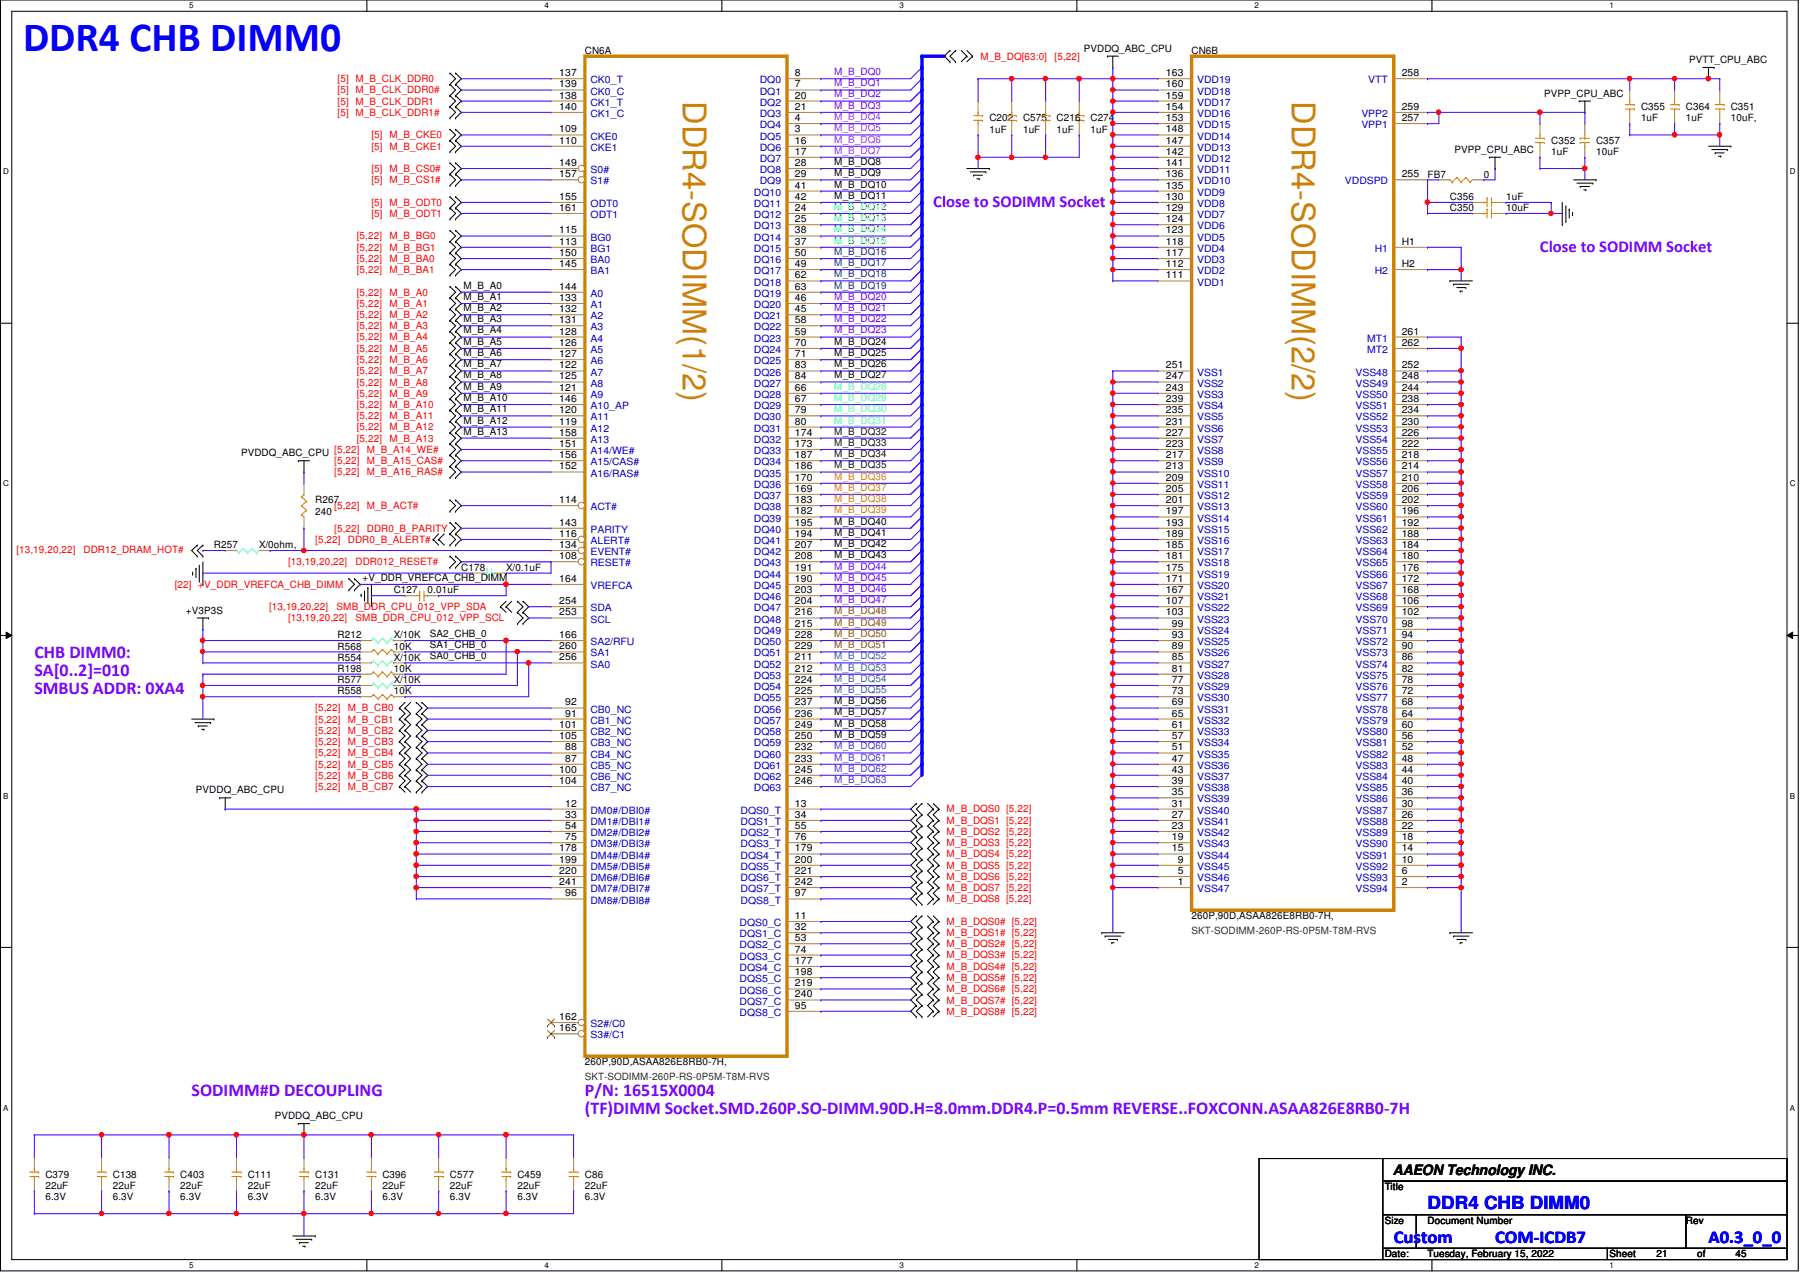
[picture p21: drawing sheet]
<svg xmlns="http://www.w3.org/2000/svg" width="297mm" height="210mm" viewBox="0 0 297 210" stroke-linecap="round" stroke-linejoin="round" font-family="sans-serif">
<defs><g id="words">
<text font-size="6.9" fill="#00f" x="3.8" y="8.4">DDR4 CHB DIMM0</text>
<g font-size="5.4" fill="#cc8006">
<text x="112.7" y="16.7" transform="rotate(90 112.7 16.7)">DDR4-SODIMM(1/2)</text>
<text x="213.2" y="16.7" transform="rotate(90 213.2 16.7)">DDR4-SODIMM(2/2)</text>
</g>
<g font-size="3" fill="#8000ff">
<text x="5.7" y="108.5">CHB DIMM0:</text>
<text x="5.7" y="111.5">SA[0..2]=010</text>
<text x="5.7" y="114.5">SMBUS ADDR: 0XA4</text>
<text x="31.6" y="180.8">SODIMM#D DECOUPLING</text>
<text x="96.5" y="180.8">P/N: 16515X0004</text>
<text x="96.5" y="183.8">(TF)DIMM Socket.SMD.260P.SO-DIMM.90D.H=8.0mm.DDR4.P=0.5mm REVERSE..FOXCONN.ASAA826E8RB0-7H</text>
</g>
<g font-size="3" fill="#00f">
<text x="235.6" y="199.5">DDR4 CHB DIMM0</text>
<text x="230" y="205.1">Custom</text>
<text x="246.7" y="205.1">COM-ICDB7</text>
<text x="281.9" y="205.1">A0.3_0_0</text>
</g>
<g font-size="2.8" fill="#8000ff">
<text x="154" y="34.2">Close to SODIMM Socket</text>
<text x="254.1" y="41.6">Close to SODIMM Socket</text>
</g>
<text font-size="2.4" x="229.8" y="193.9">AAEON Technology INC.</text>
<g font-size="1.7">
<text x="96.5" y="8.9">CN6A</text>
<text x="178.9" y="8.6">PVDDQ_ABC_CPU</text>
<text x="196.6" y="8.9">CN6B</text>
<text x="278.8" y="10.4">PVTT_CPU_ABC</text>
<text x="92.3" y="14.4">139</text>
<text x="92.3" y="12.6">137</text>
<text x="92.3" y="16.3">138</text>
<text x="131.2" y="12.6">8</text>
<text x="131.2" y="14.4">7</text>
<text x="131.2" y="16.3">20</text>
<text x="192.4" y="16.3">159</text>
<text x="192.4" y="14.4">160</text>
<text x="192.4" y="12.6">163</text>
<text x="231.3" y="12.6">258</text>
<text x="254.8" y="16">PVPP_CPU_ABC</text>
<text x="92.3" y="18.1">140</text>
<text x="92.3" y="21.8">109</text>
<text x="92.3" y="23.7">110</text>
<text x="131.2" y="18.1">21</text>
<text x="131.2" y="20">4</text>
<text x="131.2" y="21.8">3</text>
<text x="131.2" y="23.7">16</text>
<text x="163.3" y="20">C202</text>
<text x="163.3" y="21.9">1uF</text>
<text x="168.8" y="20">C575</text>
<text x="168.8" y="21.9">1uF</text>
<text x="174.4" y="20">C216</text>
<text x="174.4" y="21.9">1uF</text>
<text x="180" y="20">C274</text>
<text x="180" y="21.9">1uF</text>
<text x="192.4" y="23.7">147</text>
<text x="192.4" y="21.8">148</text>
<text x="192.4" y="20">153</text>
<text x="192.4" y="18.1">154</text>
<text x="231.3" y="18.1">259</text>
<text x="231.3" y="20">257</text>
<text x="256" y="23.7">C352</text>
<text x="263.4" y="23.7">C357</text>
<text x="270.8" y="18.2">C355</text>
<text x="270.8" y="20">1uF</text>
<text x="278.2" y="18.2">C364</text>
<text x="278.2" y="20">1uF</text>
<text x="285.6" y="18.2">C351</text>
<text x="285.6" y="20">10uF,</text>
<text x="92.3" y="29.3">157</text>
<text x="92.3" y="27.4">149</text>
<text x="131.2" y="25.5">17</text>
<text x="131.2" y="27.4">28</text>
<text x="131.2" y="29.3">29</text>
<text x="137.7" y="27.2">M_B_DQ8</text>
<text x="137.7" y="29.1">M_B_DQ9</text>
<text x="192.4" y="29.3">136</text>
<text x="192.4" y="27.4">141</text>
<text x="192.4" y="25.5">142</text>
<text x="231.3" y="29.3">255</text>
<text x="235.6" y="29.3">FB7</text>
<text x="240" y="25.2">PVPP_CPU_ABC</text>
<text x="244.9" y="29.3">0</text>
<text x="256" y="25.6">1uF</text>
<text x="263.4" y="25.6">10uF</text>
<text x="92.3" y="33">155</text>
<text x="92.3" y="34.8">161</text>
<text x="131.2" y="31.1">41</text>
<text x="131.2" y="33">42</text>
<text x="131.2" y="34.8">24</text>
<text x="137.7" y="30.9">M_B_DQ10</text>
<text x="137.7" y="32.8">M_B_DQ11</text>
<text x="192.4" y="34.8">129</text>
<text x="192.4" y="33">130</text>
<text x="192.4" y="31.1">135</text>
<text x="239.3" y="33">C356</text>
<text x="239.3" y="34.9">C350</text>
<text x="248.5" y="33">1uF</text>
<text x="248.5" y="34.9">10uF</text>
<text x="92.3" y="38.5">115</text>
<text x="92.3" y="40.4">113</text>
<text x="131.2" y="36.7">25</text>
<text x="131.2" y="38.5">38</text>
<text x="131.2" y="40.4">37</text>
<text x="192.4" y="40.4">118</text>
<text x="192.4" y="38.5">123</text>
<text x="192.4" y="36.7">124</text>
<text x="231.3" y="40.4">H1</text>
<text x="76.5" y="47.6">M_B_A0</text>
<text x="92.3" y="47.8">144</text>
<text x="92.3" y="42.2">150</text>
<text x="92.3" y="44.1">145</text>
<text x="131.2" y="42.2">50</text>
<text x="131.2" y="44.1">49</text>
<text x="131.2" y="45.9">62</text>
<text x="131.2" y="47.8">63</text>
<text x="192.4" y="45.9">111</text>
<text x="192.4" y="44.1">112</text>
<text x="192.4" y="42.2">117</text>
<text x="231.3" y="44.1">H2</text>
<text x="76.5" y="53.2">M_B_A3</text>
<text x="76.5" y="51.4">M_B_A2</text>
<text x="76.5" y="49.5">M_B_A1</text>
<text x="92.3" y="49.7">133</text>
<text x="92.3" y="51.5">132</text>
<text x="92.3" y="53.3">131</text>
<text x="131.2" y="49.7">46</text>
<text x="131.2" y="51.5">45</text>
<text x="131.2" y="53.3">58</text>
<text x="76.5" y="55">M_B_A4</text>
<text x="76.5" y="56.9">M_B_A5</text>
<text x="76.5" y="58.8">M_B_A6</text>
<text x="92.3" y="55.2">128</text>
<text x="92.3" y="57.1">126</text>
<text x="92.3" y="58.9">127</text>
<text x="131.2" y="55.2">59</text>
<text x="131.2" y="57.1">70</text>
<text x="131.2" y="58.9">71</text>
<text x="137.7" y="56.9">M_B_DQ24</text>
<text x="137.7" y="58.8">M_B_DQ25</text>
<text x="231.3" y="57.1">262</text>
<text x="231.3" y="55.2">261</text>
<text x="76.5" y="62.4">M_B_A8</text>
<text x="76.5" y="60.6">M_B_A7</text>
<text x="76.5" y="64.3">M_B_A9</text>
<text x="92.3" y="60.8">122</text>
<text x="92.3" y="62.6">125</text>
<text x="92.3" y="64.5">121</text>
<text x="131.2" y="60.8">83</text>
<text x="131.2" y="62.6">84</text>
<text x="131.2" y="64.5">66</text>
<text x="137.7" y="60.6">M_B_DQ26</text>
<text x="137.7" y="62.4">M_B_DQ27</text>
<text x="192.4" y="64.5">243</text>
<text x="192.4" y="62.6">247</text>
<text x="192.4" y="60.8">251</text>
<text x="231.3" y="64.5">244</text>
<text x="231.3" y="62.6">248</text>
<text x="231.3" y="60.8">252</text>
<text x="76.5" y="69.9">M_B_A12</text>
<text x="76.5" y="66.2">M_B_A10</text>
<text x="76.5" y="71.7">M_B_A13</text>
<text x="76.5" y="68">M_B_A11</text>
<text x="92.3" y="66.3">146</text>
<text x="92.3" y="68.2">120</text>
<text x="92.3" y="70.1">119</text>
<text x="92.3" y="71.9">158</text>
<text x="131.2" y="66.3">67</text>
<text x="131.2" y="68.2">79</text>
<text x="131.2" y="70.1">80</text>
<text x="131.2" y="71.9">174</text>
<text x="192.4" y="71.9">227</text>
<text x="192.4" y="70.1">231</text>
<text x="192.4" y="68.2">235</text>
<text x="192.4" y="66.3">239</text>
<text x="231.3" y="71.9">226</text>
<text x="231.3" y="70.1">230</text>
<text x="231.3" y="68.2">234</text>
<text x="231.3" y="66.3">238</text>
<text x="39.8" y="75.3">PVDDQ_ABC_CPU</text>
<text x="92.3" y="73.7">151</text>
<text x="92.3" y="75.6">156</text>
<text x="92.3" y="77.5">152</text>
<text x="131.2" y="73.7">173</text>
<text x="131.2" y="75.6">187</text>
<text x="131.2" y="77.5">186</text>
<text x="192.4" y="77.5">213</text>
<text x="192.4" y="75.6">217</text>
<text x="192.4" y="73.7">223</text>
<text x="231.3" y="77.5">214</text>
<text x="231.3" y="75.6">218</text>
<text x="231.3" y="73.7">222</text>
<text x="52" y="83.1">R267</text>
<text x="92.3" y="83">114</text>
<text x="131.2" y="79.3">170</text>
<text x="131.2" y="81.2">169</text>
<text x="131.2" y="83">183</text>
<text x="192.4" y="83">201</text>
<text x="192.4" y="81.2">205</text>
<text x="192.4" y="79.3">209</text>
<text x="231.3" y="83">202</text>
<text x="231.3" y="81.2">206</text>
<text x="231.3" y="79.3">210</text>
<text x="52" y="84.9">240</text>
<text x="92.3" y="86.7">143</text>
<text x="92.3" y="88.6">116</text>
<text x="131.2" y="84.9">182</text>
<text x="131.2" y="86.7">195</text>
<text x="131.2" y="88.6">194</text>
<text x="137.7" y="88.4">M_B_DQ41</text>
<text x="137.7" y="86.6">M_B_DQ40</text>
<text x="192.4" y="88.6">189</text>
<text x="192.4" y="86.7">193</text>
<text x="192.4" y="84.9">197</text>
<text x="231.3" y="88.6">188</text>
<text x="231.3" y="86.7">192</text>
<text x="231.3" y="84.9">196</text>
<text x="35.3" y="90.5">R257</text>
<text x="42.8" y="90.5">X/0ohm,</text>
<text x="59.8" y="95.8">+V_DDR_VREFCA_CHB_DIMM</text>
<text x="76.1" y="94.2">C178</text>
<text x="83.5" y="94.2">X/0.1uF</text>
<text x="92.3" y="92.3">108</text>
<text x="92.3" y="90.4">134</text>
<text x="131.2" y="90.4">207</text>
<text x="131.2" y="92.3">208</text>
<text x="131.2" y="94.1">191</text>
<text x="137.7" y="92.1">M_B_DQ43</text>
<text x="137.7" y="90.3">M_B_DQ42</text>
<text x="192.4" y="94.1">175</text>
<text x="192.4" y="92.3">181</text>
<text x="192.4" y="90.4">185</text>
<text x="231.3" y="94.1">176</text>
<text x="231.3" y="90.4">184</text>
<text x="231.3" y="92.3">180</text>
<text x="30.7" y="101.3">+V3P3S</text>
<text x="65" y="97.9">C127</text>
<text x="70.6" y="97.9">0.01uF</text>
<text x="92.3" y="101.6">253</text>
<text x="92.3" y="99.7">254</text>
<text x="92.3" y="96">164</text>
<text x="131.2" y="96">190</text>
<text x="131.2" y="97.9">203</text>
<text x="131.2" y="99.7">204</text>
<text x="131.2" y="101.6">216</text>
<text x="192.4" y="101.6">103</text>
<text x="192.4" y="99.7">107</text>
<text x="192.4" y="97.9">167</text>
<text x="192.4" y="96">171</text>
<text x="231.3" y="101.6">102</text>
<text x="231.3" y="99.7">106</text>
<text x="231.3" y="97.9">168</text>
<text x="231.3" y="96">172</text>
<text x="55.7" y="105.3">R212</text>
<text x="55.7" y="107.2">R568</text>
<text x="65" y="105.3">X/10K</text>
<text x="65" y="107.2">10K</text>
<text x="70.9" y="107">SA1_CHB_0</text>
<text x="70.9" y="105.1">SA2_CHB_0</text>
<text x="92.3" y="107.1">260</text>
<text x="92.3" y="105.3">166</text>
<text x="131.2" y="103.4">215</text>
<text x="131.2" y="105.3">228</text>
<text x="131.2" y="107.1">229</text>
<text x="193.4" y="107.1">89</text>
<text x="193.4" y="105.3">93</text>
<text x="193.4" y="103.4">99</text>
<text x="231.3" y="107.1">90</text>
<text x="231.3" y="105.3">94</text>
<text x="231.3" y="103.4">98</text>
<text x="55.7" y="109.1">R554</text>
<text x="55.7" y="110.9">R198</text>
<text x="55.7" y="112.7">R577</text>
<text x="65" y="109.1">X/10K</text>
<text x="65" y="110.9">10K</text>
<text x="65" y="112.7">X/10K</text>
<text x="70.9" y="108.8">SA0_CHB_0</text>
<text x="92.3" y="109">256</text>
<text x="131.2" y="109">211</text>
<text x="131.2" y="110.8">212</text>
<text x="131.2" y="112.7">224</text>
<text x="193.4" y="112.7">77</text>
<text x="193.4" y="110.8">81</text>
<text x="193.4" y="109">85</text>
<text x="231.3" y="112.7">78</text>
<text x="231.3" y="110.8">82</text>
<text x="231.3" y="109">86</text>
<text x="55.7" y="114.6">R558</text>
<text x="65" y="114.6">10K</text>
<text x="93.3" y="116.4">92</text>
<text x="93.3" y="118.2">91</text>
<text x="131.2" y="114.6">225</text>
<text x="131.2" y="116.4">237</text>
<text x="131.2" y="118.2">236</text>
<text x="137.7" y="116.2">M_B_DQ56</text>
<text x="137.7" y="118.1">M_B_DQ57</text>
<text x="137.7" y="119.9">M_B_DQ58</text>
<text x="193.4" y="118.2">65</text>
<text x="193.4" y="116.4">69</text>
<text x="193.4" y="114.6">73</text>
<text x="231.3" y="116.4">68</text>
<text x="231.3" y="114.6">72</text>
<text x="231.3" y="118.2">64</text>
<text x="92.3" y="120.1">101</text>
<text x="92.3" y="122">105</text>
<text x="93.3" y="123.8">88</text>
<text x="93.3" y="125.7">87</text>
<text x="131.2" y="120.1">249</text>
<text x="131.2" y="122">250</text>
<text x="131.2" y="123.8">232</text>
<text x="131.2" y="125.7">233</text>
<text x="137.7" y="121.8">M_B_DQ59</text>
<text x="193.4" y="125.7">47</text>
<text x="193.4" y="123.8">51</text>
<text x="193.4" y="122">57</text>
<text x="193.4" y="120.1">61</text>
<text x="231.3" y="125.7">48</text>
<text x="231.3" y="123.8">52</text>
<text x="231.3" y="122">56</text>
<text x="231.3" y="120.1">60</text>
<text x="32.3" y="130.9">PVDDQ_ABC_CPU</text>
<text x="92.3" y="127.5">100</text>
<text x="92.3" y="129.4">104</text>
<text x="131.2" y="127.5">245</text>
<text x="131.2" y="129.4">246</text>
<text x="193.4" y="129.4">39</text>
<text x="193.4" y="127.5">43</text>
<text x="193.4" y="131.2">35</text>
<text x="231.3" y="131.2">36</text>
<text x="231.3" y="129.4">40</text>
<text x="231.3" y="127.5">44</text>
<text x="93.3" y="133.1">12</text>
<text x="93.3" y="135">33</text>
<text x="93.3" y="136.8">54</text>
<text x="131.2" y="133.1">13</text>
<text x="131.2" y="135">34</text>
<text x="131.2" y="136.8">55</text>
<text x="193.4" y="135">27</text>
<text x="193.4" y="136.8">23</text>
<text x="193.4" y="133.1">31</text>
<text x="231.3" y="133.1">30</text>
<text x="231.3" y="135">26</text>
<text x="231.3" y="136.8">22</text>
<text x="92.3" y="140.5">178</text>
<text x="92.3" y="142.4">199</text>
<text x="93.3" y="138.6">75</text>
<text x="131.2" y="138.6">76</text>
<text x="131.2" y="142.4">200</text>
<text x="131.2" y="140.5">179</text>
<text x="193.4" y="138.6">19</text>
<text x="193.4" y="140.5">15</text>
<text x="194.3" y="142.4">9</text>
<text x="231.3" y="138.6">18</text>
<text x="231.3" y="140.5">14</text>
<text x="231.3" y="142.4">10</text>
<text x="92.3" y="144.2">220</text>
<text x="92.3" y="146">241</text>
<text x="93.3" y="147.9">96</text>
<text x="131.2" y="144.2">221</text>
<text x="131.2" y="146">242</text>
<text x="131.2" y="147.9">97</text>
<text x="194.3" y="144.2">5</text>
<text x="194.3" y="146">1</text>
<text x="231.3" y="144.2">6</text>
<text x="231.3" y="146">2</text>
<text x="131.2" y="151.6">11</text>
<text x="131.2" y="153.5">32</text>
<text x="131.2" y="155.3">53</text>
<text x="196.6" y="151.7">260P,90D,ASAA826E8RB0-7H,</text>
<text x="131.2" y="157.2">74</text>
<text x="131.2" y="159">177</text>
<text x="131.2" y="160.9">198</text>
<text x="131.2" y="162.8">219</text>
<text x="131.2" y="164.6">240</text>
<text x="131.2" y="166.5">95</text>
<text x="92.3" y="168.3">162</text>
<text x="92.3" y="170.2">165</text>
<text x="96.5" y="175.8">260P,90D,ASAA826E8RB0-7H,</text>
<text x="45.3" y="184.7">PVDDQ_ABC_CPU</text>
<text x="7.5" y="194.3">C379</text>
<text x="7.5" y="196.2">22uF</text>
<text x="18.6" y="194.3">C138</text>
<text x="18.6" y="196.2">22uF</text>
<text x="29.8" y="194.3">C403</text>
<text x="29.8" y="196.2">22uF</text>
<text x="40.9" y="194.3">C111</text>
<text x="40.9" y="196.2">22uF</text>
<text x="52" y="194.3">C131</text>
<text x="52" y="196.2">22uF</text>
<text x="63.1" y="194.3">C396</text>
<text x="63.1" y="196.2">22uF</text>
<text x="74.2" y="194.3">C577</text>
<text x="74.2" y="196.2">22uF</text>
<text x="85.4" y="194.3">C459</text>
<text x="85.4" y="196.2">22uF</text>
<text x="96.5" y="194.3">C86</text>
<text x="96.5" y="196.2">22uF</text>
<text x="228.5" y="196.4">Title</text>
<text x="7.5" y="198">6.3V</text>
<text x="18.6" y="198">6.3V</text>
<text x="29.8" y="198">6.3V</text>
<text x="40.9" y="198">6.3V</text>
<text x="52" y="198">6.3V</text>
<text x="63.1" y="198">6.3V</text>
<text x="74.2" y="198">6.3V</text>
<text x="85.4" y="198">6.3V</text>
<text x="96.5" y="198">6.3V</text>
<text x="228.5" y="201.9">Size</text>
<text x="235.6" y="201.9">Document Number</text>
<text x="278.2" y="201.9">Rev</text>
<text x="228.5" y="207.5">Date:</text>
<text x="235.6" y="207.5">Tuesday, February 15, 2022</text>
<text x="265.6" y="207.5">Sheet</text>
<text x="273.4" y="207.5">21</text>
<text x="280.1" y="207.5">of</text>
<text x="286.4" y="207.5">45</text>
</g>
<g font-size="1.7" fill="#f00">
<text x="161.8" y="9.8">M_B_DQ[63:0]</text>
<text x="174" y="9.8">[5,22]</text>
<text x="55.7" y="13.5">[5] M_B_CLK_DDR0</text>
<text x="55.7" y="15.4">[5] M_B_CLK_DDR0#</text>
<text x="55.7" y="17.3">[5] M_B_CLK_DDR1</text>
<text x="55.7" y="19.1">[5] M_B_CLK_DDR1#</text>
<text x="61.3" y="22.8">[5] M_B_CKE0</text>
<text x="61.3" y="24.7">[5] M_B_CKE1</text>
<text x="61.3" y="28.4">[5] M_B_CS0#</text>
<text x="61.3" y="30.2">[5] M_B_CS1#</text>
<text x="61.3" y="34">[5] M_B_ODT0</text>
<text x="61.3" y="35.8">[5] M_B_ODT1</text>
<text x="58.9" y="39.5">[5,22]</text>
<text x="58.9" y="41.4">[5,22]</text>
<text x="64.3" y="39.5">M_B_BG0</text>
<text x="64.3" y="41.4">M_B_BG1</text>
<text x="58.9" y="43.2">[5,22]</text>
<text x="58.9" y="45.1">[5,22]</text>
<text x="64.3" y="43.2">M_B_BA0</text>
<text x="64.3" y="45.1">M_B_BA1</text>
<text x="58.9" y="48.8">[5,22]</text>
<text x="58.9" y="50.6">[5,22]</text>
<text x="58.9" y="52.5">[5,22]</text>
<text x="64.3" y="48.8">M_B_A0</text>
<text x="64.3" y="50.6">M_B_A1</text>
<text x="64.3" y="52.5">M_B_A2</text>
<text x="58.9" y="54.4">[5,22]</text>
<text x="58.9" y="56.2">[5,22]</text>
<text x="58.9" y="58">[5,22]</text>
<text x="58.9" y="59.9">[5,22]</text>
<text x="64.3" y="54.4">M_B_A3</text>
<text x="64.3" y="56.2">M_B_A4</text>
<text x="64.3" y="58">M_B_A5</text>
<text x="64.3" y="59.9">M_B_A6</text>
<text x="58.9" y="61.8">[5,22]</text>
<text x="58.9" y="63.6">[5,22]</text>
<text x="58.9" y="65.4">[5,22]</text>
<text x="64.3" y="61.8">M_B_A7</text>
<text x="64.3" y="63.6">M_B_A8</text>
<text x="64.3" y="65.4">M_B_A9</text>
<text x="58.9" y="67.3">[5,22]</text>
<text x="58.9" y="69.2">[5,22]</text>
<text x="58.9" y="71">[5,22]</text>
<text x="64.3" y="67.3">M_B_A10</text>
<text x="64.3" y="69.2">M_B_A11</text>
<text x="64.3" y="71">M_B_A12</text>
<text x="55.2" y="74.7">[5,22]</text>
<text x="55.2" y="76.6">[5,22]</text>
<text x="58.9" y="72.9">[5,22]</text>
<text x="60.5" y="74.7">M_B_A14_WE#</text>
<text x="60.5" y="76.6">M_B_A15_CAS#</text>
<text x="64.3" y="72.9">M_B_A13</text>
<text x="55.2" y="78.4">[5,22]</text>
<text x="55.2" y="84">[5,22]</text>
<text x="60.5" y="78.4">M_B_A16_RAS#</text>
<text x="60.5" y="84">M_B_ACT#</text>
<text x="52" y="89.6">[5,22]</text>
<text x="55.2" y="87.7">[5,22]</text>
<text x="57.4" y="89.6">DDR0_B_ALERT#</text>
<text x="60.5" y="87.7">DDR0_B_PARITY</text>
<text x="2.7" y="91.2">[13,19,20,22]</text>
<text x="13.8" y="91.2">DDR12_DRAM_HOT#</text>
<text x="47.5" y="93.3">[13,19,20,22]</text>
<text x="58.7" y="93.3">DDR012_RESET#</text>
<text x="28.8" y="97">[22] +V_DDR_VREFCA_CHB_DIMM</text>
<text x="44.4" y="100.7">[13,19,20,22]</text>
<text x="55.5" y="100.7">SMB_DDR_CPU_012_VPP_SDA</text>
<text x="47.5" y="102.5">[13,19,20,22]</text>
<text x="58.7" y="102.5">SMB_DDR_CPU_012_VPP_SCL</text>
<text x="52" y="117.4">[5,22]</text>
<text x="52" y="119.3">[5,22]</text>
<text x="57.4" y="117.4">M_B_CB0</text>
<text x="57.4" y="119.3">M_B_CB1</text>
<text x="52" y="124.8">[5,22]</text>
<text x="52" y="121.1">[5,22]</text>
<text x="52" y="122.9">[5,22]</text>
<text x="57.4" y="124.8">M_B_CB4</text>
<text x="57.4" y="121.1">M_B_CB2</text>
<text x="57.4" y="122.9">M_B_CB3</text>
<text x="52" y="126.7">[5,22]</text>
<text x="52" y="128.5">[5,22]</text>
<text x="52" y="130.3">[5,22]</text>
<text x="57.4" y="126.7">M_B_CB5</text>
<text x="57.4" y="128.5">M_B_CB6</text>
<text x="57.4" y="130.3">M_B_CB7</text>
<text x="156.2" y="134.1">M_B_DQS0 [5,22]</text>
<text x="156.2" y="135.9">M_B_DQS1 [5,22]</text>
<text x="156.2" y="137.8">M_B_DQS2 [5,22]</text>
<text x="156.2" y="139.6">M_B_DQS3 [5,22]</text>
<text x="156.2" y="141.5">M_B_DQS4 [5,22]</text>
<text x="156.2" y="143.3">M_B_DQS5 [5,22]</text>
<text x="156.2" y="145.2">M_B_DQS6 [5,22]</text>
<text x="156.2" y="147.1">M_B_DQS7 [5,22]</text>
<text x="156.2" y="148.9">M_B_DQS8 [5,22]</text>
<text x="156.2" y="152.6">M_B_DQS0# [5,22]</text>
<text x="156.2" y="154.5">M_B_DQS1# [5,22]</text>
<text x="156.2" y="156.3">M_B_DQS2# [5,22]</text>
<text x="156.2" y="158.2">M_B_DQS3# [5,22]</text>
<text x="156.2" y="160">M_B_DQS4# [5,22]</text>
<text x="156.2" y="161.9">M_B_DQS5# [5,22]</text>
<text x="156.2" y="163.7">M_B_DQS6# [5,22]</text>
<text x="156.2" y="165.6">M_B_DQS7# [5,22]</text>
<text x="156.2" y="167.4">M_B_DQS8# [5,22]</text>
</g>
<g font-size="1.7" fill="#00c">
<text x="97.4" y="15.6">CK0_C</text>
<text x="97.4" y="13.8">CK0_T</text>
<text x="97.4" y="17.4">CK1_T</text>
<text x="125.4" y="13.8">DQ0</text>
<text x="125.4" y="15.6">DQ1</text>
<text x="125.4" y="17.4">DQ2</text>
<text x="197.6" y="17.4">VDD17</text>
<text x="197.6" y="15.6">VDD18</text>
<text x="197.6" y="13.8">VDD19</text>
<text x="225.8" y="13.8">VTT</text>
<text x="97.4" y="19.3">CK1_C</text>
<text x="97.4" y="23">CKE0</text>
<text x="125.4" y="19.3">DQ3</text>
<text x="125.4" y="21.2">DQ4</text>
<text x="125.4" y="23">DQ5</text>
<text x="197.6" y="23">VDD14</text>
<text x="197.6" y="21.2">VDD15</text>
<text x="197.6" y="19.3">VDD16</text>
<text x="224.7" y="19.3">VPP2</text>
<text x="224.7" y="21.2">VPP1</text>
<text x="97.4" y="24.9">CKE1</text>
<text x="97.4" y="28.6">S0#</text>
<text x="125.4" y="24.9">DQ6</text>
<text x="125.4" y="26.7">DQ7</text>
<text x="125.4" y="28.6">DQ8</text>
<text x="197.6" y="28.6">VDD11</text>
<text x="197.6" y="26.7">VDD12</text>
<text x="197.6" y="24.9">VDD13</text>
<text x="97.4" y="34.2">ODT0</text>
<text x="97.4" y="36">ODT1</text>
<text x="97.4" y="30.4">S1#</text>
<text x="124.4" y="32.3">DQ10</text>
<text x="124.4" y="34.2">DQ11</text>
<text x="124.4" y="36">DQ12</text>
<text x="125.4" y="30.4">DQ9</text>
<text x="197.6" y="36">VDD7</text>
<text x="197.6" y="34.2">VDD8</text>
<text x="197.6" y="32.3">VDD9</text>
<text x="197.6" y="30.4">VDD10</text>
<text x="222" y="30.4">VDDSPD</text>
<text x="97.4" y="39.7">BG0</text>
<text x="97.4" y="41.6">BG1</text>
<text x="124.4" y="37.8">DQ13</text>
<text x="124.4" y="39.7">DQ14</text>
<text x="124.4" y="41.6">DQ15</text>
<text x="197.6" y="41.6">VDD4</text>
<text x="197.6" y="39.7">VDD5</text>
<text x="197.6" y="37.8">VDD6</text>
<text x="226.9" y="41.6">H1</text>
<text x="97.4" y="43.4">BA0</text>
<text x="97.4" y="45.3">BA1</text>
<text x="124.4" y="43.4">DQ16</text>
<text x="124.4" y="45.3">DQ17</text>
<text x="124.4" y="47.1">DQ18</text>
<text x="197.6" y="47.1">VDD1</text>
<text x="197.6" y="45.3">VDD2</text>
<text x="197.6" y="43.4">VDD3</text>
<text x="226.9" y="45.3">H2</text>
<text x="97.4" y="49">A0</text>
<text x="97.4" y="50.8">A1</text>
<text x="97.4" y="52.7">A2</text>
<text x="124.4" y="49">DQ19</text>
<text x="124.4" y="50.8">DQ20</text>
<text x="124.4" y="52.7">DQ21</text>
<text x="97.4" y="54.5">A3</text>
<text x="97.4" y="56.4">A4</text>
<text x="97.4" y="58.3">A5</text>
<text x="124.4" y="54.5">DQ22</text>
<text x="124.4" y="56.4">DQ23</text>
<text x="124.4" y="58.3">DQ24</text>
<text x="225.6" y="58.3">MT2</text>
<text x="225.6" y="56.4">MT1</text>
<text x="97.4" y="60.1">A6</text>
<text x="97.4" y="62">A7</text>
<text x="97.4" y="63.8">A8</text>
<text x="97.4" y="65.7">A9</text>
<text x="124.4" y="60.1">DQ25</text>
<text x="124.4" y="62">DQ26</text>
<text x="124.4" y="63.8">DQ27</text>
<text x="124.4" y="65.7">DQ28</text>
<text x="197.6" y="65.7">VSS3</text>
<text x="197.6" y="63.8">VSS2</text>
<text x="197.6" y="62">VSS1</text>
<text x="223.7" y="65.7">VSS50</text>
<text x="223.7" y="63.8">VSS49</text>
<text x="223.7" y="62">VSS48</text>
<text x="97.4" y="67.5">A10_AP</text>
<text x="97.4" y="69.4">A11</text>
<text x="97.4" y="71.2">A12</text>
<text x="124.4" y="67.5">DQ29</text>
<text x="124.4" y="69.4">DQ30</text>
<text x="124.4" y="71.2">DQ31</text>
<text x="197.6" y="71.2">VSS6</text>
<text x="197.6" y="69.4">VSS5</text>
<text x="197.6" y="67.5">VSS4</text>
<text x="223.7" y="71.2">VSS53</text>
<text x="223.7" y="69.4">VSS52</text>
<text x="223.7" y="67.5">VSS51</text>
<text x="97.4" y="73.1">A13</text>
<text x="97.4" y="74.9">A14/WE#</text>
<text x="97.4" y="76.8">A15/CAS#</text>
<text x="124.4" y="73.1">DQ32</text>
<text x="124.4" y="74.9">DQ33</text>
<text x="124.4" y="76.8">DQ34</text>
<text x="197.6" y="76.8">VSS9</text>
<text x="197.6" y="74.9">VSS8</text>
<text x="197.6" y="73.1">VSS7</text>
<text x="223.7" y="76.8">VSS56</text>
<text x="223.7" y="74.9">VSS55</text>
<text x="223.7" y="73.1">VSS54</text>
<text x="97.4" y="78.7">A16/RAS#</text>
<text x="124.4" y="78.7">DQ35</text>
<text x="124.4" y="80.5">DQ36</text>
<text x="124.4" y="82.3">DQ37</text>
<text x="197.6" y="82.3">VSS12</text>
<text x="197.6" y="80.5">VSS11</text>
<text x="197.6" y="78.7">VSS10</text>
<text x="223.7" y="82.3">VSS59</text>
<text x="223.7" y="80.5">VSS58</text>
<text x="223.7" y="78.7">VSS57</text>
<text x="97.4" y="84.2">ACT#</text>
<text x="97.4" y="87.9">PARITY</text>
<text x="97.4" y="89.8">ALERT#</text>
<text x="124.4" y="84.2">DQ38</text>
<text x="124.4" y="86.1">DQ39</text>
<text x="124.4" y="87.9">DQ40</text>
<text x="124.4" y="89.8">DQ41</text>
<text x="197.6" y="89.8">VSS16</text>
<text x="197.6" y="87.9">VSS15</text>
<text x="197.6" y="86.1">VSS14</text>
<text x="197.6" y="84.2">VSS13</text>
<text x="223.7" y="89.8">VSS63</text>
<text x="223.7" y="87.9">VSS62</text>
<text x="223.7" y="86.1">VSS61</text>
<text x="223.7" y="84.2">VSS60</text>
<text x="97.4" y="93.5">RESET#</text>
<text x="97.4" y="91.6">EVENT#</text>
<text x="124.4" y="91.6">DQ42</text>
<text x="124.4" y="93.5">DQ43</text>
<text x="124.4" y="95.3">DQ44</text>
<text x="197.6" y="95.3">VSS19</text>
<text x="197.6" y="93.5">VSS18</text>
<text x="197.6" y="91.6">VSS17</text>
<text x="223.7" y="95.3">VSS66</text>
<text x="223.7" y="91.6">VSS64</text>
<text x="223.7" y="93.5">VSS65</text>
<text x="97.4" y="100.9">SDA</text>
<text x="97.4" y="97.2">VREFCA</text>
<text x="124.4" y="97.2">DQ45</text>
<text x="124.4" y="99.1">DQ46</text>
<text x="124.4" y="100.9">DQ47</text>
<text x="197.6" y="100.9">VSS22</text>
<text x="197.6" y="99.1">VSS21</text>
<text x="197.6" y="97.2">VSS20</text>
<text x="223.7" y="100.9">VSS69</text>
<text x="223.7" y="99.1">VSS68</text>
<text x="223.7" y="97.2">VSS67</text>
<text x="97.4" y="102.7">SCL</text>
<text x="97.4" y="106.5">SA2/RFU</text>
<text x="124.4" y="102.7">DQ48</text>
<text x="124.4" y="104.6">DQ49</text>
<text x="124.4" y="106.5">DQ50</text>
<text x="197.6" y="106.5">VSS25</text>
<text x="197.6" y="104.6">VSS24</text>
<text x="197.6" y="102.7">VSS23</text>
<text x="223.7" y="106.5">VSS72</text>
<text x="223.7" y="104.6">VSS71</text>
<text x="223.7" y="102.7">VSS70</text>
<text x="97.4" y="110.2">SA0</text>
<text x="97.4" y="108.3">SA1</text>
<text x="124.4" y="108.3">DQ51</text>
<text x="124.4" y="110.2">DQ52</text>
<text x="124.4" y="112">DQ53</text>
<text x="124.4" y="113.9">DQ54</text>
<text x="197.6" y="113.9">VSS29</text>
<text x="197.6" y="112">VSS28</text>
<text x="197.6" y="110.2">VSS27</text>
<text x="197.6" y="108.3">VSS26</text>
<text x="223.7" y="113.9">VSS76</text>
<text x="223.7" y="112">VSS75</text>
<text x="223.7" y="110.2">VSS74</text>
<text x="223.7" y="108.3">VSS73</text>
<text x="97.4" y="117.6">CB0_NC</text>
<text x="97.4" y="119.4">CB1_NC</text>
<text x="124.4" y="115.7">DQ55</text>
<text x="124.4" y="117.6">DQ56</text>
<text x="124.4" y="119.4">DQ57</text>
<text x="197.6" y="119.4">VSS32</text>
<text x="197.6" y="117.6">VSS31</text>
<text x="197.6" y="115.7">VSS30</text>
<text x="223.7" y="117.6">VSS78</text>
<text x="223.7" y="115.7">VSS77</text>
<text x="223.7" y="119.4">VSS79</text>
<text x="97.4" y="121.3">CB2_NC</text>
<text x="97.4" y="123.1">CB3_NC</text>
<text x="97.4" y="125">CB4_NC</text>
<text x="124.4" y="121.3">DQ58</text>
<text x="124.4" y="123.1">DQ59</text>
<text x="124.4" y="125">DQ60</text>
<text x="197.6" y="125">VSS35</text>
<text x="197.6" y="123.1">VSS34</text>
<text x="197.6" y="121.3">VSS33</text>
<text x="223.7" y="125">VSS82</text>
<text x="223.7" y="123.1">VSS81</text>
<text x="223.7" y="121.3">VSS80</text>
<text x="97.4" y="126.9">CB5_NC</text>
<text x="97.4" y="128.7">CB6_NC</text>
<text x="97.4" y="130.6">CB7_NC</text>
<text x="124.4" y="126.9">DQ61</text>
<text x="124.4" y="128.7">DQ62</text>
<text x="124.4" y="130.6">DQ63</text>
<text x="197.6" y="130.6">VSS38</text>
<text x="197.6" y="128.7">VSS37</text>
<text x="197.6" y="126.9">VSS36</text>
<text x="223.7" y="130.6">VSS85</text>
<text x="223.7" y="128.7">VSS84</text>
<text x="223.7" y="126.9">VSS83</text>
<text x="97.4" y="134.3">DM0#/DBI0#</text>
<text x="97.4" y="136.1">DM1#/DBI1#</text>
<text x="97.4" y="138">DM2#/DBI2#</text>
<text x="122.2" y="134.3">DQS0_T</text>
<text x="122.2" y="136.1">DQS1_T</text>
<text x="122.2" y="138">DQS2_T</text>
<text x="197.6" y="136.1">VSS41</text>
<text x="197.6" y="138">VSS42</text>
<text x="197.6" y="134.3">VSS40</text>
<text x="197.6" y="132.4">VSS39</text>
<text x="223.7" y="134.3">VSS87</text>
<text x="223.7" y="136.1">VSS88</text>
<text x="223.7" y="138">VSS89</text>
<text x="223.7" y="132.4">VSS86</text>
<text x="97.4" y="139.8">DM3#/DBI3#</text>
<text x="97.4" y="141.7">DM4#/DBI4#</text>
<text x="97.4" y="143.6">DM5#/DBI5#</text>
<text x="122.2" y="139.8">DQS3_T</text>
<text x="122.2" y="143.6">DQS5_T</text>
<text x="122.2" y="141.7">DQS4_T</text>
<text x="197.6" y="139.8">VSS43</text>
<text x="197.6" y="141.7">VSS44</text>
<text x="197.6" y="143.6">VSS45</text>
<text x="223.7" y="139.8">VSS90</text>
<text x="223.7" y="141.7">VSS91</text>
<text x="223.7" y="143.6">VSS92</text>
<text x="97.4" y="145.4">DM6#/DBI6#</text>
<text x="97.4" y="147.2">DM7#/DBI7#</text>
<text x="97.4" y="149.1">DM8#/DBI8#</text>
<text x="122.2" y="145.4">DQS6_T</text>
<text x="122.2" y="147.2">DQS7_T</text>
<text x="122.2" y="149.1">DQS8_T</text>
<text x="197.6" y="145.4">VSS46</text>
<text x="197.6" y="147.2">VSS47</text>
<text x="223.7" y="145.4">VSS93</text>
<text x="223.7" y="147.2">VSS94</text>
<text x="122" y="152.8">DQS0_C</text>
<text x="122" y="154.7">DQS1_C</text>
<text x="122" y="156.5">DQS2_C</text>
<text x="122" y="158.4">DQS3_C</text>
<text x="122" y="160.2">DQS4_C</text>
<text x="122" y="162.1">DQS5_C</text>
<text x="122" y="164">DQS6_C</text>
<text x="122" y="165.8">DQS7_C</text>
<text x="122" y="167.6">DQS8_C</text>
<text x="97.4" y="169.5">S2#/C0</text>
<text x="97.4" y="171.4">S3#/C1</text>
</g>
<g font-size="1.7" fill="#8000ff">
<text x="137.7" y="16.1">M_B_DQ2</text>
<text x="137.7" y="12.4">M_B_DQ0</text>
<text x="137.7" y="17.9">M_B_DQ3</text>
<text x="137.7" y="14.3">M_B_DQ1</text>
<text x="137.7" y="53.2">M_B_DQ22</text>
<text x="137.7" y="51.4">M_B_DQ21</text>
<text x="137.7" y="49.5">M_B_DQ20</text>
<text x="137.7" y="55">M_B_DQ23</text>
<text x="137.7" y="95.8">M_B_DQ45</text>
<text x="137.7" y="94">M_B_DQ44</text>
<text x="137.7" y="99.5">M_B_DQ47</text>
<text x="137.7" y="97.7">M_B_DQ46</text>
</g>
<g font-size="1.7" fill="#f0f">
<text x="137.7" y="23.5">M_B_DQ6</text>
<text x="137.7" y="19.8">M_B_DQ4</text>
<text x="137.7" y="21.7">M_B_DQ5</text>
<text x="137.7" y="25.4">M_B_DQ7</text>
</g>
<g font-size="1.7" fill="#0f0">
<text x="137.7" y="34.6">M_B_DQ12</text>
<text x="137.7" y="40.2">M_B_DQ15</text>
<text x="137.7" y="38.4">M_B_DQ14</text>
<text x="137.7" y="36.5">M_B_DQ13</text>
</g>
<g font-size="1.7" fill="#004080">
<text x="137.7" y="45.8">M_B_DQ18</text>
<text x="137.7" y="47.6">M_B_DQ19</text>
<text x="137.7" y="43.9">M_B_DQ17</text>
<text x="137.7" y="42.1">M_B_DQ16</text>
</g>
<g font-size="1.7" fill="#0ff">
<text x="137.7" y="64.3">M_B_DQ28</text>
<text x="137.7" y="66.2">M_B_DQ29</text>
<text x="137.7" y="68">M_B_DQ30</text>
<text x="137.7" y="69.9">M_B_DQ31</text>
</g>
<g font-size="1.7" fill="#004000">
<text x="137.7" y="71.7">M_B_DQ32</text>
<text x="137.7" y="75.4">M_B_DQ34</text>
<text x="137.7" y="77.3">M_B_DQ35</text>
<text x="137.7" y="73.6">M_B_DQ33</text>
</g>
<g font-size="1.7" fill="#ff8000">
<text x="137.7" y="81">M_B_DQ37</text>
<text x="137.7" y="79.2">M_B_DQ36</text>
<text x="137.7" y="82.8">M_B_DQ38</text>
<text x="137.7" y="84.7">M_B_DQ39</text>
</g>
<g font-size="1.7" fill="#804000">
<text x="137.7" y="101.4">M_B_DQ48</text>
<text x="137.7" y="103.3">M_B_DQ49</text>
<text x="137.7" y="105.1">M_B_DQ50</text>
<text x="137.7" y="107">M_B_DQ51</text>
</g>
<g font-size="1.7" fill="#0080c0">
<text x="137.7" y="112.5">M_B_DQ54</text>
<text x="137.7" y="108.8">M_B_DQ52</text>
<text x="137.7" y="110.7">M_B_DQ53</text>
<text x="137.7" y="114.4">M_B_DQ55</text>
</g>
<g font-size="1.7" fill="#0080ff">
<text x="137.7" y="125.5">M_B_DQ61</text>
<text x="137.7" y="123.7">M_B_DQ60</text>
<text x="137.7" y="129.2">M_B_DQ63</text>
<text x="137.7" y="127.3">M_B_DQ62</text>
</g>
<g font-size="1.7" fill="#008000">
<text x="196.6" y="154.1">SKT-SODIMM-260P-RS-0P5M-T8M-RVS</text>
<text x="96.5" y="178.2">SKT-SODIMM-260P-RS-0P5M-T8M-RVS</text>
</g>
<g font-size="1.3">
<text x="31.2" y="1.4">5</text>
<text x="89.8" y="1.4">4</text>
<text x="148.4" y="1.4">3</text>
<text x="207" y="1.4">2</text>
<text x="265.6" y="1.4">1</text>
<text x=".5" y="28.8">D</text>
<text x="295.4" y="28.8">D</text>
<text x=".5" y="80.3">C</text>
<text x="295.4" y="80.3">C</text>
<text x=".5" y="131.8">B</text>
<text x="295.4" y="131.8">B</text>
<text x=".5" y="183.3">A</text>
<text x="295.4" y="183.3">A</text>
<text x="31.2" y="209.3">5</text>
<text x="89.8" y="209.3">4</text>
<text x="148.4" y="209.3">3</text>
<text x="207" y="209.3">2</text>
<text x="265.6" y="209.3">1</text>
</g>
</g></defs>
<path d="M.1 0h296.7v209.7h-296.7zM1.9 1.9h293v206h-293z" fill="none" stroke="#000" stroke-width=".17"/>
<g fill="#fff">
<path d="M31.2 .2h.8v1.5h-.8z"/>
<path d="M31.2 208.1h.8v1.4h-.8z"/>
</g>
<path d="M60.5 0v1.9M60.5 207.9v1.8" fill="none" stroke="#000" stroke-width=".17"/>
<g fill="#fff">
<path d="M89.8 .2h.7v1.5h-.7z"/>
<path d="M89.8 208.1h.7v1.4h-.7z"/>
</g>
<path d="M119.1 0v1.9M119.1 207.9v1.8" fill="none" stroke="#000" stroke-width=".17"/>
<g fill="#fff">
<path d="M148.4 .2h.7v1.5h-.7z"/>
<path d="M148.4 208.1h.7v1.4h-.7z"/>
</g>
<path d="M177.7 0v1.9M177.7 207.9v1.8" fill="none" stroke="#000" stroke-width=".17"/>
<g fill="#fff">
<path d="M207 .2h.7v1.5h-.7z"/>
<path d="M207 208.1h.7v1.4h-.7z"/>
</g>
<path d="M236.3 0v1.9M236.3 207.9v1.8" fill="none" stroke="#000" stroke-width=".17"/>
<g fill="#fff">
<path d="M265.6 .2h.7v1.5h-.7z"/>
<path d="M265.6 208.1h.7v1.4h-.7z"/>
<path d="M.5 27.6h1v1.5h-1z"/>
<path d="M295.4 27.6h.9v1.5h-.9z"/>
<path d="M.5 79.1h1v1.5h-1z"/>
<path d="M295.4 79.1h.9v1.5h-.9z"/>
</g>
<path d="M.1 53.3h1.8M294.9 53.3h1.9" fill="none" stroke="#000" stroke-width=".17"/>
<g fill="#fff">
<path d="M.5 130.6h.9v1.5h-.9z"/>
<path d="M295.4 130.6h.8v1.5h-.8z"/>
</g>
<path d="M.1 104.9h1.8M1 104.3l.9 .6-.9 .5zM294.9 104.9l.9-.6v1.1zM294.9 104.9h1.9" fill="none" stroke="#000" stroke-width=".17"/>
<path d="M1 104.3l.9 .6-.9 .5zM294.9 104.9l.9-.6v1.1z" fill="#000"/>
<g fill="#fff">
<path d="M.5 182.1h.9v1.5h-.9z"/>
<path d="M295.4 182.1h.8v1.5h-.8z"/>
</g>
<g fill="none" stroke="#000" stroke-width=".17">
<path d="M74.2 13.9h.1M74.2 12.1h.1M74.2 15.8h.1M74.2 17.6h.1M74.2 19.5h.1M74.2 12.1l1 .9-1 .9M74.2 13.9l1 1-1 .9M74.2 15.8l1 .9-1 .9M74.2 17.6l1 .9-1 1M75.2 12.1h.1M75.2 13.9h.1M75.2 15.8h.1"/>
<path d="M75.2 17.6h.1M75.2 19.5h.1M75.2 12.1l.9 .9-.9 .9M75.2 13.9l.9 1-.9 .9M75.2 15.8l.9 .9-.9 .9M75.2 17.6l.9 .9-.9 1M156.8 8.3h.1M156.8 10.2h.1M156.8 8.3l-1 1 1 .9M157.7 10.2h.1M157.7 8.3h.1M157.7 8.3l-.9 1 .9 .9"/>
<path d="M158.6 8.3l1 1M159.6 9.3h.1M159.6 9.3l-1 .9M159.6 8.3l.9 1M160.5 9.3h.1M160.5 9.3l-.9 .9M182.7 9.3h.1M182.7 9.3h1.9M183.6 11.1h.1M183.6 9.3v1.8M260.6 16.7h.1M260.6 16.7h1.9"/>
<path d="M261.5 18.5h.1M261.5 16.7v1.8M281 11.1h1.9M281.9 13h.1M281.9 11.1v1.9M282.9 11.1h.1M74.2 23.2h.1M74.2 21.3h.1M74.2 25.1h.1M74.2 28.7h.1M74.2 26.9h.1M74.2 30.6h.1"/>
<path d="M74.2 34.3h.1M74.2 32.5h.1M74.2 36.2h.1M74.2 39.9h.1M74.2 38h.1M74.2 21.3l1 1-1 .9M74.2 23.2l1 .9-1 1M74.2 26.9l1 .9-1 .9M74.2 28.7l1 1-1 .9M74.2 32.5l1 .9-1 .9M74.2 34.3l1 .9-1 1M74.2 38l1 .9-1 1"/>
<path d="M74.2 39.9l1 .9-1 .9M75.2 21.3h.1M75.2 23.2h.1M75.2 25.1h.1M75.2 26.9h.1M75.2 28.7h.1M75.2 30.6h.1M75.2 32.5h.1M75.2 34.3h.1M75.2 36.2h.1M75.2 38h.1M75.2 39.9h.1"/>
<path d="M75.2 21.3l.9 1-.9 .9M75.2 23.2l.9 .9-.9 1M75.2 26.9l.9 .9-.9 .9M75.2 28.7l.9 1-.9 .9M75.2 32.5l.9 .9-.9 .9M75.2 34.3l.9 .9-.9 1M75.2 38l.9 .9-.9 1M75.2 39.9l.9 .9-.9 .9M159.6 27.8h3.7M160.1 28.4h2.6M160.7 28.9h.1M160.7 28.9h1.4"/>
<path d="M161.2 29.5h.4M161.6 29.5h.1M162.7 28.4h.1M163.3 27.8h.1M245.8 26h.1M245.8 26h1.8M246.7 27.8h.1M246.7 26v1.8M257.8 37.1h.1M257.8 33.4v3.7M258.4 36.5h.1M258.4 34v2.5"/>
<path d="M258.9 34.5h.1M258.9 34.5v1.5M259.5 35.4h.1M259.5 35.1v.3M259.7 29.7h3.7M260.2 30.2h2.6M260.8 30.8h.1M260.8 30.8h1.5M261.4 31.3h.3M261.7 31.3h.1M262.8 30.2h.1M263.4 29.7h.1"/>
<path d="M281.9 24.1h3.7M282.5 24.7h2.6M283 25.2h.1M283 25.2h1.5M283.6 25.8h.4M284 25.8h.1M285.1 24.7h.1M285.6 24.1h.1M74.2 41.7h.1M74.2 43.6h.1M74.2 45.4h.1M74.2 49.1h.1"/>
<path d="M74.2 47.3h.1M74.2 51h.1M74.2 52.9h.1M74.2 54.7h.1M74.2 56.6h.1M74.2 58.4h.1M74.2 41.7l1 1-1 .9M74.2 43.6l1 .9-1 .9M74.2 47.3l1 .9-1 .9M74.2 49.1l1 1-1 .9M74.2 51l1 .9-1 1M74.2 52.9l1 .9-1 .9"/>
<path d="M74.2 54.7l1 .9-1 1M74.2 56.6l1 .9-1 .9M74.2 58.4l1 1-1 .9M75.2 41.7h.1M75.2 43.6h.1M75.2 45.4h.1M75.2 47.3h.1M75.2 49.1h.1M75.2 51h.1M75.2 52.9h.1M75.2 54.7h.1M75.2 56.6h.1"/>
<path d="M75.2 58.4h.1M75.2 41.7l.9 1-.9 .9M75.2 43.6l.9 .9-.9 .9M75.2 47.3l.9 .9-.9 .9M75.2 49.1l.9 1-.9 .9M75.2 51l.9 .9-.9 1M75.2 52.9l.9 .9-.9 .9M75.2 54.7l.9 .9-.9 1M75.2 56.6l.9 .9-.9 .9M75.2 58.4l.9 1-.9 .9M239.3 46.4h.1M239.3 46.4h3.7"/>
<path d="M239.9 46.9h.1M239.9 46.9h2.5M240.4 47.5h1.5M241 48h.1M241 48h.3M241.9 47.5h.1M49.2 76h.1M49.2 76h1.9M50.2 77.9h.1M50.2 76v1.9M74.2 60.3h.1M74.2 62.1h.1"/>
<path d="M74.2 64h.1M74.2 65.8h.1M74.2 67.7h.1M74.2 69.6h.1M74.2 71.4h.1M74.2 73.2h.1M74.2 75.1h.1M74.2 77h.1M74.2 78.8h.1M74.2 60.3l1 .9-1 .9M74.2 62.1l1 .9-1 1M74.2 64l1 .9-1 .9"/>
<path d="M74.2 65.8l1 1-1 .9M74.2 67.7l1 .9-1 1M74.2 69.6l1 .9-1 .9M74.2 71.4l1 .9-1 .9M74.2 73.2l1 1-1 .9M74.2 75.1l1 .9-1 1M74.2 77l1 .9-1 .9M75.2 60.3h.1M75.2 62.1h.1M75.2 64h.1M75.2 65.8h.1M75.2 67.7h.1"/>
<path d="M75.2 69.6h.1M75.2 71.4h.1M75.2 73.2h.1M75.2 75.1h.1M75.2 77h.1M75.2 78.8h.1M75.2 60.3l.9 .9-.9 .9M75.2 62.1l.9 .9-.9 1M75.2 64l.9 .9-.9 .9M75.2 65.8l.9 1-.9 .9M75.2 67.7l.9 .9-.9 1M75.2 69.6l.9 .9-.9 .9"/>
<path d="M75.2 71.4l.9 .9-.9 .9M75.2 73.2l.9 1-.9 .9M75.2 75.1l.9 .9-.9 1M75.2 77l.9 .9-.9 .9M31.8 94.7h.1M31.8 94.4v.3M32.3 93.8h.1M32.3 93.8v1.5M32.6 91.8h.1M32.6 90h.1M32.6 90l-1 .8 1 1M32.9 95.9h.1"/>
<path d="M32.9 93.3v2.6M33.5 96.4h.1M33.5 91.8h.1M33.5 90h.1M33.5 92.7v3.7M33.5 90l-.9 .8 .9 1M57.6 97.4h.1M57.6 95.5h.1M57.6 95.5l.9 .9-.9 1M58.5 95.5h.1M58.5 97.4h.1M58.5 95.5l.9 .9-.9 1"/>
<path d="M59.6 98.1h.1M59.6 98.1v.4M60.2 99h.1M60.2 97.5v1.5M60.7 97h.1M60.7 97v2.6M61.3 96.4h.1M61.3 96.4v3.7M71.5 89h.1M71.5 89l.9 1M72.4 89h.1M72.4 89l.9 1"/>
<path d="M72.4 88.1l-.9 .9M73.3 88.1l-.9 .9M74.2 93.6h.1M74.2 91.8h.1M74.2 84.4h.1M74.2 82.5h.1M74.2 88.1h.1M74.2 86.2h.1M74.2 90h.1M74.2 91.8l1 .9-1 .9M74.2 82.5l1 .9-1 1M74.2 86.2l1 1-1 .9"/>
<path d="M74.2 88.1l1 .9-1 1M75.2 91.8h.1M75.2 93.6h.1M75.2 82.5h.1M75.2 84.4h.1M75.2 86.2h.1M75.2 88.1h.1M75.2 90h.1M75.2 91.8l.9 .9-.9 .9M75.2 82.5l.9 .9-.9 1M75.2 86.2l.9 1-.9 .9M75.2 88.1l.9 .9-.9 1"/>
<path d="M83.5 99.2l-.9 .9M84.5 99.2l-1 .9M85.4 99.2h.1M85.4 99.2l.9 .9-.9 .9M86.3 99.2h.1M86.3 99.2l.9 .9-.9 .9M31.6 118.7h3.7M32.2 119.3h2.6M32.6 102h1.8M32.7 119.8h.1M32.7 119.8h1.5M33.5 103.8h.1"/>
<path d="M33.5 102v1.8M34.4 102h.1M34.8 119.3h.1M35.3 118.7h.1M65.9 116.8h.1M65.9 118.7h.1M65.9 118.7l.9 .9-.9 .9M65.9 116.8l.9 1-.9 .9M66.8 116.8h.1M66.8 118.7h.1M66.8 118.7l1 .9-1 .9M66.8 115.9l-.9 .9"/>
<path d="M66.8 116.8l1 1-1 .9M67.8 115.9l-1 .9M68.7 115.9h.1M68.7 117.8h.1M68.7 119.6h.1M68.7 117.8l.9 .9-.9 .9M68.7 119.6l.9 .9-.9 1M68.7 115.9l.9 .9-.9 1M69.6 117.8h.1M69.6 115.9h.1M69.6 119.6h.1M69.6 117.8l1 .9-1 .9"/>
<path d="M69.6 119.6l1 .9-1 1M69.6 115.9l1 .9-1 1M82.6 100.1h.1M82.6 100.1l.9 .9M83.5 100.1h.1M83.5 100.1l1 .9M85.4 102.9h.1M85.4 101h.1M85.4 101l.9 1-.9 .9M86.3 101h.1M86.3 102.9h.1M86.3 101l.9 1-.9 .9"/>
<path d="M33.3 120.4h.4M33.7 120.4h.1M36.2 131.7h.1M36.2 131.7h1.9M37.2 133.5h.1M37.2 131.7v1.8M65.9 124.2h.1M65.9 126.1h.1M65.9 127.9h.1M65.9 129.8h.1M65.9 120.5h.1M65.9 122.4h.1"/>
<path d="M65.9 120.5l.9 1-.9 .9M65.9 122.4l.9 .9-.9 .9M65.9 124.2l.9 1-.9 .9M65.9 126.1l.9 .9-.9 .9M65.9 127.9l.9 1-.9 .9M65.9 129.8l.9 .9M66.8 124.2h.1M66.8 126.1h.1M66.8 127.9h.1M66.8 129.8h.1M66.8 120.5h.1M66.8 122.4h.1"/>
<path d="M66.8 120.5l1 1-1 .9M66.8 122.4l1 .9-1 .9M66.8 124.2l1 1-1 .9M66.8 126.1l1 .9-1 .9M66.8 127.9l1 1-1 .9M66.8 129.8l1 .9M68.7 123.3h.1M68.7 125.2h.1M68.7 127h.1M68.7 128.9h.1M68.7 130.7h.1M68.7 121.5h.1"/>
<path d="M68.7 123.3l.9 .9-.9 1M68.7 125.2l.9 .9-.9 .9M68.7 121.5l.9 .9-.9 .9M68.7 128.9l.9 .9-.9 .9M68.7 127l.9 .9-.9 1M69.6 125.2h.1M69.6 123.3h.1M69.6 127h.1M69.6 128.9h.1M69.6 130.7h.1M69.6 121.5h.1M69.6 123.3l1 .9-1 1"/>
<path d="M69.6 125.2l1 .9-1 .9M69.6 121.5l1 .9-1 .9M69.6 127l1 .9-1 1M69.6 128.9l1 .9-1 .9M151.2 132.6h.1M151.2 134.5h.1M151.2 136.3h.1M151.2 138.1h.1M151.2 140h.1M151.2 132.6l-.9 .9 .9 1M151.2 134.5l-.9 .9 .9 .9M151.2 136.3l-.9 .9 .9 .9"/>
<path d="M151.2 140l-.9 .9 .9 1M151.2 138.1l-.9 1 .9 .9M152.1 134.5h.1M152.1 132.6h.1M152.1 136.3h.1M152.1 138.1h.1M152.1 140h.1M152.1 132.6l-.9 .9 .9 1M152.1 134.5l-.9 .9 .9 .9M152.1 136.3l-.9 .9 .9 .9M152.1 140l-.9 .9 .9 1M152.1 138.1l-.9 1 .9 .9"/>
<path d="M153.1 132.6l.9 .9M154 133.5h.1M154 135.4h.1M154 137.2h.1M154 139.1h.1M154 133.5l-.9 1 .9 .9M154 132.6l.9 .9M154 135.4l-.9 .9 .9 .9M154 139.1l-.9 .9 .9 .9M154 137.2l-.9 .9 .9 1M154.9 133.5h.1M154.9 135.4h.1"/>
<path d="M154.9 137.2h.1M154.9 139.1h.1M154.9 133.5l-.9 1 .9 .9M154.9 135.4l-.9 .9 .9 .9M154.9 139.1l-.9 .9 .9 .9M154.9 137.2l-.9 .9 .9 1M.1 156.3h1.8M151.2 141.9h.1M151.2 143.7h.1M151.2 145.6h.1M151.2 147.4h.1M151.2 149.3h.1"/>
<path d="M151.2 151.1h.1M151.2 153h.1M151.2 154.9h.1M151.2 156.7h.1M151.2 158.5h.1M151.2 141.9l-.9 .9 .9 .9M151.2 143.7l-.9 1 .9 .9M151.2 145.6l-.9 .9 .9 .9M151.2 147.4l-.9 .9 .9 1M151.2 151.1l-.9 1 .9 .9M151.2 153l-.9 .9 .9 1M151.2 154.9l-.9 .8 .9 1"/>
<path d="M151.2 158.5l-.9 1 .9 .9M151.2 156.7l-.9 .9 .9 .9M152.1 141.9h.1M152.1 143.7h.1M152.1 145.6h.1M152.1 147.4h.1M152.1 149.3h.1M152.1 153h.1M152.1 151.1h.1M152.1 154.9h.1M152.1 156.7h.1M152.1 158.5h.1"/>
<path d="M152.1 141.9l-.9 .9 .9 .9M152.1 143.7l-.9 1 .9 .9M152.1 145.6l-.9 .9 .9 .9M152.1 147.4l-.9 .9 .9 1M152.1 151.1l-.9 1 .9 .9M152.1 153l-.9 .9 .9 1M152.1 154.9l-.9 .8 .9 1M152.1 158.5l-.9 1 .9 .9M152.1 156.7l-.9 .9 .9 .9M153.1 151.1l.9 1M154 140.9h.1M154 142.8h.1"/>
<path d="M154 144.7h.1M154 146.5h.1M154 148.3h.1M154 152.1h.1M154 153.9h.1M154 155.7h.1M154 157.6h.1M154 159.5h.1M154 140.9l-.9 1 .9 .9M154 142.8l-.9 .9 .9 1M154 144.7l-.9 .9 .9 .9M154 146.5l-.9 .9 .9 .9"/>
<path d="M154 151.1l.9 1M154 148.3l-.9 1M154 152.1l-.9 .9 .9 .9M154 153.9l-.9 1 .9 .8M154 157.6l-.9 .9 .9 1M154 155.7l-.9 1 .9 .9M154 159.5l-.9 .9 .9 .9M154.9 140.9h.1M154.9 142.8h.1M154.9 144.7h.1M154.9 146.5h.1M154.9 148.3h.1"/>
<path d="M154.9 152.1h.1M154.9 153.9h.1M154.9 155.7h.1M154.9 157.6h.1M154.9 159.5h.1M154.9 140.9l-.9 1 .9 .9M154.9 142.8l-.9 .9 .9 1M154.9 144.7l-.9 .9 .9 .9M154.9 146.5l-.9 .9 .9 .9M154.9 148.3l-.9 1M154.9 152.1l-.9 .9 .9 .9M154.9 153.9l-.9 1 .9 .8"/>
<path d="M154.9 157.6l-.9 .9 .9 1M154.9 155.7l-.9 1 .9 .9M154.9 159.5l-.9 .9 .9 .9M181.8 153.9h.1M181.8 153.9h3.7M182.4 154.5h.1M182.4 154.5h2.6M182.9 155h1.5M183.5 155.6h.1M183.5 155.6h.4M184.4 155h.1M239.3 153.9h.1"/>
<path d="M239.3 153.9h3.7M239.9 154.5h.1M239.9 154.5h2.5M240.4 155h1.5M241 155.6h.1M241 155.6h.3M241.9 155h.1M294.9 156.3h1.9M151.2 160.4h.1M151.2 162.3h.1M151.2 164.1h.1M151.2 165.9h.1"/>
<path d="M151.2 167.8h.1M151.2 160.4l-.9 .9 .9 1M151.2 162.3l-.9 .9 .9 .9M151.2 164.1l-.9 .9 .9 .9M151.2 165.9l-.9 1 .9 .9M152.1 160.4h.1M152.1 162.3h.1M152.1 164.1h.1M152.1 165.9h.1M152.1 167.8h.1M152.1 160.4l-.9 .9 .9 1M152.1 162.3l-.9 .9 .9 .9"/>
<path d="M152.1 164.1l-.9 .9 .9 .9M152.1 165.9l-.9 1 .9 .9M154 161.3h.1M154 163.2h.1M154 165h.1M154 166.9h.1M154 161.3l-.9 1 .9 .9M154 163.2l-.9 .9 .9 .9M154 165l-.9 .9 .9 1M154 166.9l-.9 .9M154.9 161.3h.1M154.9 163.2h.1"/>
<path d="M154.9 165h.1M154.9 166.9h.1M154.9 161.3l-.9 1 .9 .9M154.9 163.2l-.9 .9 .9 .9M154.9 165l-.9 .9 .9 1M154.9 166.9l-.9 .9M49.2 185.4h.1M49.2 185.4h1.9M50.2 187.3h.1M50.2 185.4v1.9M207.8 191.2h20.4v16.7h-20.4zM228.2 191.2h66.7v3.7h-66.7z"/>
<path d="M228.2 194.9h66.7v5.5h-66.7zM48.3 204h3.7M48.8 204.5h2.6M49.4 205.1h.1M49.4 205.1h1.5M49.9 205.7h.4M50.3 205.7h.1M51.4 204.5h.1M52 204h.1M228.2 200.4h5.5v5.6h-5.5zM228.2 206h37.1v1.9h-37.1zM233.7 200.4h44.5v5.6h-44.5z"/>
<path d="M265.3 206h29.6v1.9h-29.6zM278.2 200.4h16.7v5.6h-16.7z"/>
</g>
<g fill="none" stroke="#4200ff" stroke-width=".17">
<path d="M152.1 18.5h.1M152.1 16.7h.1M152.1 11.1h.1M152.1 14.9h.1M152.1 13h.1M152.1 18.5l-1.8 1.9M152.1 16.7l-1.8 1.8M152.1 11.1l-1.8 1.9M152.1 14.9l-1.8 1.8M152.1 13l-1.8 1.9M152.1 38.9h.1M152.1 37.1h.1"/>
<path d="M152.1 29.7h.1M152.1 31.5h.1M152.1 27.8h.1M152.1 24.1h.1M152.1 20.4h.1M152.1 26h.1M152.1 22.3h.1M152.1 35.2h.1M152.1 33.4h.1M152.1 38.9l-1.8 1.9M152.1 37.1l-1.8 1.8M152.1 29.7l-1.8 1.8"/>
<path d="M152.1 31.5l-1.8 1.9M152.1 27.8l-1.8 1.9M152.1 24.1l-1.8 1.9M152.1 20.4l-1.8 1.9M152.1 26l-1.8 1.8M152.1 22.3l-1.8 1.8M152.1 35.2l-1.8 1.9M152.1 33.4l-1.8 1.8M152.1 59.4h.1M152.1 57.5h.1M152.1 50.1h.1M152.1 51.9h.1"/>
<path d="M152.1 48.2h.1M152.1 40.8h.1M152.1 46.4h.1M152.1 42.7h.1M152.1 55.6h.1M152.1 53.8h.1M152.1 44.5h.1M152.1 59.4l-1.8 1.8M152.1 57.5l-1.8 1.9M152.1 50.1l-1.8 1.8M152.1 51.9l-1.8 1.9M152.1 48.2l-1.8 1.9"/>
<path d="M152.1 40.8l-1.8 1.9M152.1 46.4l-1.8 1.8M152.1 42.7l-1.8 1.8M152.1 55.6l-1.8 1.9M152.1 53.8l-1.8 1.8M152.1 44.5l-1.8 1.9M152.1 79.8h.1M152.1 77.9h.1M152.1 70.5h.1M152.1 72.3h.1M152.1 68.6h.1M152.1 61.2h.1"/>
<path d="M152.1 66.8h.1M152.1 63h.1M152.1 76h.1M152.1 74.2h.1M152.1 64.9h.1M152.1 79.8l-1.8 1.8M152.1 77.9l-1.8 1.9M152.1 70.5l-1.8 1.8M152.1 72.3l-1.8 1.9M152.1 68.6l-1.8 1.9M152.1 61.2l-1.8 1.8M152.1 66.8l-1.8 1.8"/>
<path d="M152.1 63l-1.8 1.9M152.1 76l-1.8 1.9M152.1 74.2l-1.8 1.8M152.1 64.9l-1.8 1.9M152.1 98.3h.1M152.1 90.8h.1M152.1 92.7h.1M152.1 89h.1M152.1 81.6h.1M152.1 87.2h.1M152.1 83.4h.1M152.1 96.4h.1"/>
<path d="M152.1 94.6h.1M152.1 85.3h.1M152.1 98.3l-1.8 1.8M152.1 90.8l-1.8 1.9M152.1 92.7l-1.8 1.9M152.1 89l-1.8 1.8M152.1 81.6l-1.8 1.8M152.1 87.2l-1.8 1.8M152.1 83.4l-1.8 1.9M152.1 96.4l-1.8 1.9M152.1 94.6l-1.8 1.8M152.1 85.3l-1.8 1.9"/>
<path d="M152.1 100.1h.1M152.1 102h.1M152.1 107.6h.1M152.1 103.8h.1M152.1 111.3h.1M152.1 113.1h.1M152.1 109.4h.1M152.1 116.8h.1M152.1 115h.1M152.1 105.7h.1M152.1 118.7h.1M152.1 100.1l-1.8 1.9"/>
<path d="M152.1 102l-1.8 1.8M152.1 107.6l-1.8 1.8M152.1 103.8l-1.8 1.9M152.1 111.3l-1.8 1.8M152.1 113.1l-1.8 1.9M152.1 109.4l-1.8 1.9M152.1 116.8l-1.8 1.9M152.1 115l-1.8 1.8M152.1 105.7l-1.8 1.9M152.1 118.7l-1.8 1.8M152.1 120.5h.1M152.1 122.4h.1"/>
<path d="M152.1 124.2h.1M152.1 126.1h.1M152.1 127.9h.1M152.1 120.5l-1.8 1.9M152.1 122.4l-1.8 1.8M152.1 124.2l-1.8 1.9M152.1 126.1l-1.8 1.8M152.1 127.9l-1.8 1.9"/>
</g>
<g fill="none" stroke="#cc8006" stroke-width=".17">
<path d="M160.7 19.1h1.4M160.7 19.9h1.4M161.4 18.5h.1M161.4 19.9h.1M161.4 18.5v.6M161.4 19.9v.5M162.1 19.1h.1M162.1 19.9h.1M268.2 17.3h1.5M268.2 18h1.5M268.9 16.7h.1M268.9 18h.1"/>
<path d="M268.9 16.7v.6M268.9 18v.5M269.7 17.3h.1M269.7 18h.1M275.6 17.3h1.5M275.6 18h1.5M276.3 16.7h.1M276.3 18h.1M276.3 16.7v.6M276.3 18v.5M277.1 17.3h.1M277.1 18h.1"/>
<path d="M283 17.3h1.5M283 18h1.5M283.8 16.7h.1M283.8 18h.1M283.8 16.7v.6M283.8 18v.5M284.5 17.3h.1M284.5 18h.1M239.3 29.7h.1M239.3 29.7l.3 .4M239.6 30.1h.1M240.4 29.3h.1"/>
<path d="M240.4 29.3l-.8 .8M240.4 29.3l.7 .8M241.1 30.1h.1M241.9 29.3h.1M241.9 29.3l.7 .8M241.9 29.3l-.8 .8M242.6 30.1h.1M243 29.7l-.4 .4M244.9 33.4h.1M244.9 33.4h.5M245.4 32.6h.1M245.4 32.6v1.5"/>
<path d="M246.1 32.6h.1M246.1 33.4h.1M246.1 33.4h.6M246.1 32.6v1.5M253.4 22.8h1.4M253.4 23.5h1.4M254.1 22.3h.1M254.1 23.5h.1M254.1 22.3v.5M254.1 23.5v.6M254.8 22.8h.1M254.8 23.5h.1"/>
<path d="M49.8 82h.1M49.8 84.9h.1M49.8 83.4h.1M49.8 82l.7 .7M49.8 84.9l.4 .4M49.8 83.4l.7 .8M50.2 81.6h.1M50.2 81.6l-.4 .4M50.5 84.2h.1M50.5 82.7h.1M50.5 84.2l-.7 .7M50.5 82.7l-.7 .7"/>
<path d="M68.7 98.3h.6M69.3 99h.1M69.3 98.3h.1M69.3 97.5v1.5M70 99h.1M70 97.5v1.5M70 98.3h.6M70.6 98.3h.1M4.9 193.4h1.5M4.9 194.1h1.5M5.7 192.8h.1M5.7 194.1h.1"/>
<path d="M5.7 192.8v.6M5.7 194.1v.6M6.4 193.4h.1M6.4 194.1h.1M60.5 193.4h1.5M60.5 194.1h1.5M61.3 192.8h.1M61.3 194.1h.1M61.3 192.8v.6M61.3 194.1v.6M62 193.4h.1M62 194.1h.1"/>
<path d="M82.8 193.4h1.5M82.8 194.1h1.5M83.5 192.8h.1M83.5 194.1h.1M83.5 192.8v.6M83.5 194.1v.6M84.3 193.4h.1M84.3 194.1h.1M93.9 193.4h1.5M93.9 194.1h1.5M94.7 192.8h.1M94.7 194.1h.1"/>
<path d="M94.7 192.8v.6M94.7 194.1v.6M95.4 193.4h.1M95.4 194.1h.1"/>
</g>
<g fill="none" stroke="#a84" stroke-width=".17">
<path d="M90.9 14.9h.1M90.9 13h.1M90.9 18.5h.1M90.9 16.7h.1M90.9 18.5h5.6M90.9 16.7h5.6M90.9 14.9h5.6M90.9 13h5.6M129.9 18.5h5.6M129.9 16.7h5.6M129.9 14.9h5.6M129.9 13h5.6"/>
<path d="M135.5 13h.1M135.5 14.9h.1M135.5 16.7h.1M135.5 18.5h.1M161.4 16.7h.1M161.4 16.7v1.8M191.1 18.5h.1M191.1 16.7h.1M191.1 14.9h.1M191.1 13h.1M191.1 18.5h5.5M191.1 16.7h5.5"/>
<path d="M191.1 14.9h5.5M191.1 13h5.5M230 18.5h5.6M230 13h5.6M235.6 18.5h.1M235.6 13h.1M268.9 14.9h.1M268.9 14.9v1.8M268.9 18.5v1.9M276.3 14.9h.1M276.3 14.9v1.8M276.3 18.5v1.9"/>
<path d="M283.8 14.9h.1M283.8 14.9v1.8M283.8 18.5v1.9M90.9 38.9h.1M90.9 22.3h.1M90.9 24.1h.1M90.9 33.4h.1M90.9 35.2h.1M90.9 33.4h5.6M90.9 38.9h5.6M90.9 35.2h5.6M90.9 24.1h5.6"/>
<path d="M90.9 22.3h5.6M129.9 33.4h5.6M129.9 29.7h5.6M129.9 38.9h5.6M129.9 37.1h5.6M129.9 35.2h5.6M129.9 31.5h5.6M129.9 27.8h5.6M129.9 26h5.6M129.9 24.1h5.6M129.9 22.3h5.6M129.9 20.4h5.6"/>
<path d="M135.5 20.4h.1M135.5 22.3h.1M135.5 24.1h.1M135.5 26h.1M135.5 27.8h.1M135.5 29.7h.1M135.5 31.5h.1M135.5 33.4h.1M135.5 35.2h.1M135.5 37.1h.1M135.5 38.9h.1M161.4 22.3h.1"/>
<path d="M161.4 20.4v1.9M191.1 38.9h.1M191.1 37.1h.1M191.1 35.2h.1M191.1 33.4h.1M191.1 31.5h.1M191.1 29.7h.1M191.1 27.8h.1M191.1 26h.1M191.1 24.1h.1M191.1 22.3h.1M191.1 20.4h.1"/>
<path d="M191.1 33.4h5.5M191.1 29.7h5.5M191.1 38.9h5.5M191.1 37.1h5.5M191.1 35.2h5.5M191.1 31.5h5.5M191.1 27.8h5.5M191.1 26h5.5M191.1 24.1h5.5M191.1 22.3h5.5M191.1 20.4h5.5M230 29.7h5.6"/>
<path d="M230 20.4h5.6M235.6 29.7h.1M235.6 20.4h.1M237.4 29.7h.1M237.4 29.7h1.9M243 33.4h.1M243 33.4h1.9M243 29.7h1.9M244.9 29.7h.1M246.7 33.4h1.8M248.5 33.4h.1M254.1 26h.1"/>
<path d="M254.1 20.4h.1M254.1 20.4v1.9M254.1 24.1v1.9M268.9 20.4h.1M276.3 20.4h.1M283.8 20.4h.1M90.9 48.2h.1M90.9 50.1h.1M90.9 51.9h.1M90.9 53.8h.1M90.9 55.6h.1M90.9 57.5h.1"/>
<path d="M90.9 59.4h.1M90.9 42.7h.1M90.9 44.5h.1M90.9 40.8h.1M90.9 44.5h5.6M90.9 42.7h5.6M90.9 40.8h5.6M90.9 57.5h5.6M90.9 55.6h5.6M90.9 48.2h5.6M90.9 50.1h5.6M90.9 51.9h5.6"/>
<path d="M90.9 53.8h5.6M90.9 59.4h5.6M129.9 46.4h5.6M129.9 44.5h5.6M129.9 42.7h5.6M129.9 40.8h5.6M129.9 57.5h5.6M129.9 55.6h5.6M129.9 48.2h5.6M129.9 50.1h5.6M129.9 51.9h5.6M129.9 53.8h5.6"/>
<path d="M129.9 59.4h5.6M135.5 40.8h.1M135.5 42.7h.1M135.5 44.5h.1M135.5 46.4h.1M135.5 48.2h.1M135.5 50.1h.1M135.5 51.9h.1M135.5 53.8h.1M135.5 55.6h.1M135.5 57.5h.1M135.5 59.4h.1"/>
<path d="M191.1 46.4h.1M191.1 44.5h.1M191.1 42.7h.1M191.1 40.8h.1M191.1 46.4h5.5M191.1 44.5h5.5M191.1 42.7h5.5M191.1 40.8h5.5M230 44.5h5.6M230 40.8h5.6M230 57.5h5.6M230 55.6h5.6"/>
<path d="M235.6 57.5h.1M235.6 55.6h.1M235.6 40.8h.1M235.6 44.5h.1M50.2 79.8h.1M50.2 79.8v1.8M90.9 61.2h.1M90.9 63h.1M90.9 64.9h.1M90.9 66.8h.1M90.9 68.6h.1M90.9 70.5h.1"/>
<path d="M90.9 72.3h.1M90.9 74.2h.1M90.9 76h.1M90.9 77.9h.1M90.9 77.9h5.6M90.9 76h5.6M90.9 74.2h5.6M90.9 72.3h5.6M90.9 70.5h5.6M90.9 68.6h5.6M90.9 66.8h5.6M90.9 64.9h5.6"/>
<path d="M90.9 63h5.6M90.9 61.2h5.6M129.9 79.8h5.6M129.9 77.9h5.6M129.9 76h5.6M129.9 74.2h5.6M129.9 72.3h5.6M129.9 70.5h5.6M129.9 68.6h5.6M129.9 66.8h5.6M129.9 64.9h5.6M129.9 63h5.6"/>
<path d="M129.9 61.2h5.6M135.5 61.2h.1M135.5 63h.1M135.5 64.9h.1M135.5 66.8h.1M135.5 68.6h.1M135.5 70.5h.1M135.5 72.3h.1M135.5 74.2h.1M135.5 76h.1M135.5 77.9h.1M135.5 79.8h.1"/>
<path d="M191.1 79.8h.1M191.1 77.9h.1M191.1 76h.1M191.1 74.2h.1M191.1 72.3h.1M191.1 70.5h.1M191.1 68.6h.1M191.1 66.8h.1M191.1 64.9h.1M191.1 63h.1M191.1 61.2h.1M191.1 79.8h5.5"/>
<path d="M191.1 77.9h5.5M191.1 76h5.5M191.1 74.2h5.5M191.1 72.3h5.5M191.1 70.5h5.5M191.1 68.6h5.5M191.1 66.8h5.5M191.1 64.9h5.5M191.1 63h5.5M191.1 61.2h5.5M230 79.8h5.6M230 77.9h5.6"/>
<path d="M230 76h5.6M230 74.2h5.6M230 72.3h5.6M230 70.5h5.6M230 68.6h5.6M230 66.8h5.6M230 64.9h5.6M230 63h5.6M230 61.2h5.6M235.6 79.8h.1M235.6 77.9h.1M235.6 76h.1"/>
<path d="M235.6 74.2h.1M235.6 72.3h.1M235.6 70.5h.1M235.6 68.6h.1M235.6 66.8h.1M235.6 64.9h.1M235.6 63h.1M235.6 61.2h.1M37.2 90.8h.1M37.2 90.8h1.8M42.8 90.8h1.8M44.6 90.8h.1"/>
<path d="M50.2 87.2h.1M50.2 85.3v1.9M66.8 98.3h.1M66.8 98.3h1.9M70.6 98.3h1.8M72.4 98.3h.1M78 94.6h.1M78 94.6h1.8M81.7 94.6h1.8M83.5 94.6h.1M129.9 98.3h5.6M129.9 96.4h5.6"/>
<path d="M129.9 94.6h5.6M129.9 92.7h5.6M129.9 90.8h5.6M129.9 89h5.6M129.9 87.2h5.6M129.9 85.3h5.6M129.9 83.4h5.6M129.9 81.6h5.6M135.5 81.6h.1M135.5 83.4h.1M135.5 85.3h.1M135.5 87.2h.1"/>
<path d="M135.5 89h.1M135.5 90.8h.1M135.5 92.7h.1M135.5 94.6h.1M135.5 96.4h.1M135.5 98.3h.1M191.1 98.3h.1M191.1 96.4h.1M191.1 94.6h.1M191.1 92.7h.1M191.1 90.8h.1M191.1 89h.1"/>
<path d="M191.1 87.2h.1M191.1 85.3h.1M191.1 83.4h.1M191.1 81.6h.1M191.1 98.3h5.5M191.1 96.4h5.5M191.1 94.6h5.5M191.1 92.7h5.5M191.1 90.8h5.5M191.1 89h5.5M191.1 87.2h5.5M191.1 85.3h5.5"/>
<path d="M191.1 83.4h5.5M191.1 81.6h5.5M230 98.3h5.6M230 96.4h5.6M230 94.6h5.6M230 92.7h5.6M230 90.8h5.6M230 89h5.6M230 87.2h5.6M230 85.3h5.6M230 83.4h5.6M230 81.6h5.6"/>
<path d="M235.6 98.3h.1M235.6 96.4h.1M235.6 94.6h.1M235.6 90.8h.1M235.6 89h.1M235.6 87.2h.1M235.6 85.3h.1M235.6 83.4h.1M235.6 81.6h.1M235.6 92.7h.1M59.4 109.4h.1M59.4 105.7h.1"/>
<path d="M59.4 109.4h1.9M59.4 105.7h1.9M65 109.4h1.8M65 105.7h1.8M66.8 109.4h.1M66.8 105.7h.1M90.9 109.4h.1M90.9 107.6h.1M90.9 102h.1M90.9 100.1h.1M90.9 105.7h.1M90.9 109.4h5.6"/>
<path d="M90.9 105.7h5.6M90.9 107.6h5.6M90.9 102h5.6M90.9 100.1h5.6M129.9 109.4h5.6M129.9 105.7h5.6M129.9 118.7h5.6M129.9 116.8h5.6M129.9 115h5.6M129.9 113.1h5.6M129.9 111.3h5.6M129.9 107.6h5.6"/>
<path d="M129.9 103.8h5.6M129.9 102h5.6M129.9 100.1h5.6M135.5 100.1h.1M135.5 102h.1M135.5 103.8h.1M135.5 105.7h.1M135.5 107.6h.1M135.5 109.4h.1M135.5 111.3h.1M135.5 113.1h.1M135.5 115h.1"/>
<path d="M135.5 116.8h.1M135.5 118.7h.1M191.1 118.7h.1M191.1 116.8h.1M191.1 115h.1M191.1 113.1h.1M191.1 111.3h.1M191.1 109.4h.1M191.1 107.6h.1M191.1 105.7h.1M191.1 103.8h.1M191.1 102h.1"/>
<path d="M191.1 100.1h.1M191.1 109.4h5.5M191.1 105.7h5.5M191.1 118.7h5.5M191.1 116.8h5.5M191.1 115h5.5M191.1 113.1h5.5M191.1 111.3h5.5M191.1 107.6h5.5M191.1 103.8h5.5M191.1 102h5.5M191.1 100.1h5.5"/>
<path d="M230 109.4h5.6M230 105.7h5.6M230 118.7h5.6M230 116.8h5.6M230 115h5.6M230 113.1h5.6M230 111.3h5.6M230 107.6h5.6M230 103.8h5.6M230 102h5.6M230 100.1h5.6M235.6 116.8h.1"/>
<path d="M235.6 115h.1M235.6 113.1h.1M235.6 111.3h.1M235.6 109.4h.1M235.6 107.6h.1M235.6 105.7h.1M235.6 103.8h.1M235.6 102h.1M235.6 100.1h.1M235.6 118.7h.1M90.9 133.5h.1M90.9 135.4h.1"/>
<path d="M90.9 137.2h.1M90.9 139.1h.1M90.9 133.5h5.6M90.9 135.4h5.6M90.9 137.2h5.6M90.9 139.1h5.6M129.9 133.5h5.6M129.9 135.4h5.6M129.9 137.2h5.6M129.9 139.1h5.6M129.9 129.8h5.6M129.9 127.9h5.6"/>
<path d="M129.9 126.1h5.6M129.9 124.2h5.6M129.9 122.4h5.6M129.9 120.5h5.6M135.5 133.5h.1M135.5 135.4h.1M135.5 137.2h.1M135.5 139.1h.1M135.5 120.5h.1M135.5 122.4h.1M135.5 124.2h.1M135.5 126.1h.1"/>
<path d="M135.5 127.9h.1M135.5 129.8h.1M191.1 135.4h.1M191.1 137.2h.1M191.1 139.1h.1M191.1 133.5h.1M191.1 129.8h.1M191.1 127.9h.1M191.1 131.7h.1M191.1 126.1h.1M191.1 124.2h.1M191.1 122.4h.1"/>
<path d="M191.1 120.5h.1M191.1 133.5h5.5M191.1 135.4h5.5M191.1 137.2h5.5M191.1 139.1h5.5M191.1 131.7h5.5M191.1 129.8h5.5M191.1 127.9h5.5M191.1 126.1h5.5M191.1 124.2h5.5M191.1 122.4h5.5M191.1 120.5h5.5"/>
<path d="M230 133.5h5.6M230 135.4h5.6M230 137.2h5.6M230 139.1h5.6M230 131.7h5.6M230 129.8h5.6M230 127.9h5.6M230 126.1h5.6M230 124.2h5.6M230 122.4h5.6M230 120.5h5.6M235.6 133.5h.1"/>
<path d="M235.6 135.4h.1M235.6 137.2h.1M235.6 139.1h.1M235.6 131.7h.1M235.6 129.8h.1M235.6 127.9h.1M235.6 126.1h.1M235.6 124.2h.1M235.6 122.4h.1M235.6 120.5h.1M90.9 140.9h.1M90.9 142.8h.1"/>
<path d="M90.9 144.7h.1M90.9 146.5h.1M90.9 148.3h.1M90.9 140.9h5.6M90.9 142.8h5.6M90.9 144.7h5.6M90.9 146.5h5.6M90.9 148.3h5.6M129.9 140.9h5.6M129.9 142.8h5.6M129.9 144.7h5.6M129.9 146.5h5.6"/>
<path d="M129.9 152.1h5.6M129.9 153.9h5.6M129.9 155.7h5.6M129.9 157.6h5.6M129.9 159.5h5.6M129.9 148.3h5.6M135.5 152.1h.1M135.5 153.9h.1M135.5 155.7h.1M135.5 157.6h.1M135.5 159.5h.1M135.5 142.8h.1"/>
<path d="M135.5 144.7h.1M135.5 146.5h.1M135.5 148.3h.1M135.5 140.9h.1M191.1 140.9h.1M191.1 142.8h.1M191.1 144.7h.1M191.1 146.5h.1M191.1 140.9h5.5M191.1 142.8h5.5M191.1 144.7h5.5M191.1 146.5h5.5"/>
<path d="M230 140.9h5.6M230 142.8h5.6M230 144.7h5.6M230 146.5h5.6M235.6 140.9h.1M235.6 142.8h.1M235.6 144.7h.1M235.6 146.5h.1M129.9 161.3h5.6M129.9 163.2h5.6M129.9 165h5.6M129.9 166.9h5.6"/>
<path d="M135.5 161.3h.1M135.5 163.2h.1M135.5 165h.1M135.5 166.9h.1M5.7 196.6h.1M5.7 191h.1M5.7 191v1.8M5.7 194.7v1.9M61.3 196.6h.1M61.3 191h.1M61.3 191v1.8M61.3 194.7v1.9"/>
<path d="M83.5 196.6h.1M83.5 191h.1M83.5 191v1.8M83.5 194.7v1.9M94.7 196.6h.1M94.7 191h.1M94.7 191v1.8M94.7 194.7v1.9"/>
</g>
<g fill="none" stroke="#00ff80" stroke-width=".17">
<path d="M39 90.8h.1M39 90.8l.4 .4M39.4 91.2h.1M40.1 90.5h.1M40.1 90.5l-.7 .7M40.1 90.5l.8 .7M40.9 91.2h.1M41.6 90.5h.1M41.6 90.5l.8 .7M41.6 90.5l-.7 .7M42.4 91.2h.1M42.8 90.8l-.4 .4"/>
<path d="M79.8 94.6h.6M80.4 95.3h.1M80.4 94.6h.1M80.4 93.8v1.5M81.1 95.3h.1M81.1 93.8v1.5M81.1 94.6h.6M81.7 94.6h.1M61.6 109.1h.1M61.6 105.3h.1M61.6 109.1l-.3 .3M61.6 109.1l.8 .7"/>
<path d="M61.6 105.3l-.3 .4M61.6 105.3l.8 .8M62.4 109.8h.1M62.4 106.1h.1M63.1 109.1h.1M63.1 105.3h.1M63.1 109.1l-.7 .7M63.1 109.1l.8 .7M63.1 105.3l-.7 .8M63.1 105.3l.8 .8M63.9 109.8h.1M63.9 106.1h.1"/>
<path d="M64.6 109.1h.1M64.6 105.3h.1M64.6 109.1l-.7 .7M64.6 109.1l.4 .3M64.6 105.3l-.7 .8M64.6 105.3l.4 .4M65 109.4h.1M65 105.7h.1"/>
</g>
<path d="M96.5 9.3h33.4v165h-33.4zM196.6 9.3h33.4v140.9h-33.4z" fill="none" stroke="#cc8006" stroke-width=".55"/>
<circle cx="95.9" cy="29.6" r=".54" fill="#fff"/>
<g fill="none" stroke="#a84" stroke-width=".17">
<path d="M90.9 29.7h.1M90.9 29.7h4.5"/>
<circle cx="95.9" cy="29.6" r=".54"/>
</g>
<circle cx="95.9" cy="27.8" r=".54" fill="#fff"/>
<g fill="none" stroke="#a84" stroke-width=".17">
<path d="M90.9 27.8h.1M90.9 27.8h4.5M90.9 116.8h.1M90.9 118.7h.1M90.9 116.8h5.6M90.9 118.7h5.6M90.9 120.5h.1M90.9 122.4h.1M90.9 124.2h.1M90.9 126.1h.1M90.9 127.9h.1M90.9 129.8h.1"/>
<path d="M90.9 120.5h5.6M90.9 122.4h5.6M90.9 124.2h5.6M90.9 126.1h5.6M90.9 127.9h5.6M90.9 129.8h5.6"/>
<circle cx="95.9" cy="27.8" r=".54"/>
</g>
<circle cx="95.9" cy="168.7" r=".54" fill="#fff"/>
<g fill="none" stroke="#a84" stroke-width=".17">
<path d="M90.9 168.7h.1M90.9 168.7h4.5"/>
<circle cx="95.9" cy="168.7" r=".54"/>
</g>
<path d="M90.3 169.3h.1M90.4 168.2l1.1 1.1M91.5 168.2l-1.2 1.1M91.5 169.3h.1" fill="none" stroke="#804000" stroke-width=".17"/>
<circle cx="95.9" cy="170.6" r=".54" fill="#fff"/>
<g fill="none" stroke="#a84" stroke-width=".17">
<path d="M90.9 170.6h.1M90.9 170.6h4.5"/>
<circle cx="95.9" cy="170.6" r=".54"/>
</g>
<path d="M90.3 171.2h.1M90.4 170.1l1.1 1.1M91.5 170.1l-1.2 1.1M91.5 171.2h.1" fill="none" stroke="#804000" stroke-width=".17"/>
<circle cx="95.9" cy="83.4" r=".54" fill="#fff"/>
<g fill="none" stroke="#a84" stroke-width=".17">
<path d="M90.9 83.4h.1M90.9 83.4h4.5"/>
<circle cx="95.9" cy="83.4" r=".54"/>
</g>
<circle cx="95.9" cy="92.7" r=".54" fill="#fff"/>
<g fill="none" stroke="#a84" stroke-width=".17">
<path d="M90.9 92.7h.1M90.9 87.2h.1M90.9 96.4h.1M90.9 92.7h4.5M90.9 87.2h5.6M90.9 96.4h5.6"/>
<circle cx="95.9" cy="92.7" r=".54"/>
</g>
<circle cx="95.9" cy="89" r=".54" fill="#fff"/>
<g fill="none" stroke="#a84" stroke-width=".17">
<path d="M90.9 89h.1M90.9 89h4.5"/>
<circle cx="95.9" cy="89" r=".54"/>
</g>
<circle cx="95.9" cy="90.8" r=".54" fill="#fff"/>
<g fill="none" stroke="#a84" stroke-width=".17">
<path d="M167 16.7h.1M167 16.7v1.8M172.5 16.7h.1M172.5 16.7v1.8M178.1 16.7h.1M178.1 16.7v1.8M167 22.3h.1M167 20.4v1.9M172.5 22.3h.1M172.5 20.4v1.9M178.1 22.3h.1M178.1 20.4v1.9"/>
<path d="M243 35.2h.1M243 35.2h1.9M246.7 35.2h1.8M248.5 35.2h.1M261.5 20.4h.1M261.5 26h.1M261.5 20.4v1.9M261.5 24.1v1.9M90.9 90.8h.1M90.9 90.8h4.5M59.4 111.3h.1M59.4 113.1h.1"/>
<path d="M59.4 115h.1M59.4 107.6h.1M59.4 111.3h1.9M59.4 113.1h1.9M59.4 115h1.9M59.4 107.6h1.9M65 111.3h1.8M65 113.1h1.8M65 115h1.8M65 107.6h1.8M66.8 111.3h.1M66.8 113.1h.1"/>
<path d="M66.8 115h.1M66.8 107.6h.1M16.8 196.6h.1M16.8 191h.1M16.8 191v1.8M16.8 194.7v1.9M27.9 196.6h.1M27.9 191h.1M27.9 191v1.8M27.9 194.7v1.9M39 196.6h.1M39 191h.1"/>
<path d="M39 191v1.8M39 194.7v1.9M50.2 196.6h.1M50.2 191h.1M50.2 191v1.8M50.2 194.7v1.9M72.4 196.6h.1M72.4 191h.1M72.4 191v1.8M72.4 194.7v1.9"/>
<circle cx="95.9" cy="90.8" r=".54"/>
</g>
<g fill="none" stroke="#cc8006" stroke-width=".17">
<path d="M166.2 19.1h1.5M166.2 19.9h1.5M167 18.5h.1M167 19.9h.1M167 18.5v.6M167 19.9v.5M167.7 19.1h.1M167.7 19.9h.1M171.8 19.1h1.5M171.8 19.9h1.5M172.5 18.5h.1M172.5 19.9h.1"/>
<path d="M172.5 18.5v.6M172.5 19.9v.5M173.3 19.1h.1M173.3 19.9h.1M177.3 19.1h1.6M177.3 19.9h1.6M178.1 18.5h.1M178.1 19.9h.1M178.1 18.5v.6M178.1 19.9v.5M178.9 19.1h.1M178.9 19.9h.1"/>
<path d="M244.9 35.2h.1M244.9 35.2h.5M245.4 34.5h.1M245.4 34.5v1.5M246.1 34.5h.1M246.1 35.2h.1M246.1 35.2h.6M246.1 34.5v1.5M260.8 23.5h.1M260.8 22.8h.1M260.8 23.5h1.5M260.8 22.8h1.5"/>
<path d="M261.5 24.1h.1M261.5 22.8h.1M261.5 22.3v.5M261.5 23.5v.6M61.6 110.9h.1M61.6 114.6h.1M61.6 107.2h.1M61.6 110.9l-.3 .4M61.6 110.9l.8 .7M61.6 114.6l-.3 .4M61.6 114.6l.8 .8M61.6 107.2l-.3 .4"/>
<path d="M61.6 107.2l.8 .7M62.4 111.6h.1M62.4 115.4h.1M62.4 107.9h.1M63.1 110.9h.1M63.1 114.6h.1M63.1 107.2h.1M63.1 110.9l-.7 .7M63.1 110.9l.8 .7M63.1 114.6l-.7 .8M63.1 114.6l.8 .8M63.1 107.2l-.7 .7"/>
<path d="M63.1 107.2l.8 .7M63.9 111.6h.1M63.9 115.4h.1M63.9 107.9h.1M64.6 110.9h.1M64.6 114.6h.1M64.6 107.2h.1M64.6 110.9l-.7 .7M64.6 110.9l.4 .4M64.6 114.6l-.7 .8M64.6 114.6l.4 .4M64.6 107.2l-.7 .7"/>
<path d="M64.6 107.2l.4 .4M65 111.3h.1M65 115h.1M65 107.6h.1M16 193.4h1.5M16 194.1h1.5M16.8 192.8h.1M16.8 194.1h.1M16.8 192.8v.6M16.8 194.1v.6M17.5 193.4h.1M17.5 194.1h.1"/>
<path d="M27.2 193.4h1.5M27.2 194.1h1.5M27.9 192.8h.1M27.9 194.1h.1M27.9 192.8v.6M27.9 194.1v.6M28.7 193.4h.1M28.7 194.1h.1M38.3 193.4h1.5M38.3 194.1h1.5M39 192.8h.1M39 194.1h.1"/>
<path d="M39 192.8v.6M39 194.1v.6M39.8 193.4h.1M39.8 194.1h.1M49.4 193.4h1.5M49.4 194.1h1.5M50.2 192.8h.1M50.2 194.1h.1M50.2 192.8v.6M50.2 194.1v.6M50.9 193.4h.1M50.9 194.1h.1"/>
<path d="M71.7 193.4h1.4M71.7 194.1h1.4M72.4 192.8h.1M72.4 194.1h.1M72.4 192.8v.6M72.4 194.1v.6M73.1 193.4h.1M73.1 194.1h.1"/>
</g>
<path d="M61.6 112.7h.1M61.6 112.7l-.3 .4M61.6 112.7l.8 .8M62.4 113.5h.1M63.1 112.7h.1M63.1 112.7l-.7 .8M63.1 112.7l.8 .8M63.9 113.5h.1M64.6 112.7h.1M64.6 112.7l-.7 .8M64.6 112.7l.4 .4M65 113.1h.1" fill="none" stroke="#00ff80" stroke-width=".17"/>
<path d="M281.9 13h.1M281.9 13h1.9M50.2 187.3h.1M50.2 187.3v3.7" fill="none" stroke="#4200ff" stroke-width=".17"/>
<circle cx="50.1" cy="187.3" r=".37" fill="#f00"/>
<circle cx="50.1" cy="187.3" r=".37" fill="none" stroke="#f00" stroke-width=".17"/>
<g fill="none" stroke="#4200ff" stroke-width=".17">
<path d="M50.2 196.6h.1M50.2 196.6v3.7M61.3 196.6h.1M61.3 196.6v3.7M72.4 196.6h.1M72.4 187.3h.1M72.4 187.3h22.3M72.4 196.6v3.7M83.5 187.3h.1M83.5 196.6h.1M83.5 187.3v3.7M83.5 196.6v3.7"/>
<path d="M94.7 196.6h.1M94.7 187.3h.1M94.7 187.3v3.7M94.7 196.6v3.7h-11.2M83.5 200.3h.1"/>
</g>
<circle cx="83.5" cy="187.3" r=".37" fill="#f00"/>
<circle cx="83.5" cy="187.3" r=".37" fill="none" stroke="#f00" stroke-width=".17"/>
<circle cx="72.4" cy="187.3" r=".35" fill="#f00"/>
<circle cx="72.4" cy="187.3" r=".35" fill="none" stroke="#f00" stroke-width=".17"/>
<path d="M61.3 187.3h.1M61.3 187.3h11.1M72.4 187.3h.1M72.4 187.3v3.7" fill="none" stroke="#4200ff" stroke-width=".17"/>
<circle cx="61.2" cy="187.3" r=".35" fill="#f00"/>
<circle cx="61.2" cy="187.3" r=".35" fill="none" stroke="#f00" stroke-width=".17"/>
<path d="M50.2 187.3h.1M50.2 187.3h11.1M61.3 187.3h.1M61.3 187.3v3.7M50.2 200.3h.1M50.2 200.3h11.1M72.4 200.3h.1M72.4 200.3h11.1" fill="none" stroke="#4200ff" stroke-width=".17"/>
<circle cx="83.5" cy="200.2" r=".36" fill="#f00"/>
<circle cx="83.5" cy="200.2" r=".36" fill="none" stroke="#f00" stroke-width=".17"/>
<circle cx="72.4" cy="200.2" r=".34" fill="#f00"/>
<circle cx="72.4" cy="200.2" r=".34" fill="none" stroke="#f00" stroke-width=".17"/>
<path d="M61.3 200.3h.1M61.3 200.3h11.1" fill="none" stroke="#4200ff" stroke-width=".17"/>
<circle cx="61.2" cy="200.2" r=".34" fill="#f00"/>
<circle cx="61.2" cy="200.2" r=".34" fill="none" stroke="#f00" stroke-width=".17"/>
<g fill="none" stroke="#4200ff" stroke-width=".17">
<path d="M5.7 196.6h.1M5.7 196.6v3.7M16.8 196.6h.1M16.8 196.6v3.7M27.9 196.6h.1M27.9 187.3h.1M27.9 187.3v3.7M27.9 196.6v3.7h-22.2M39 187.3h.1M39 196.6h.1M39 187.3v3.7M39 196.6v3.7"/>
<path d="M5.7 200.3h.1M16.8 200.3h.1"/>
</g>
<circle cx="16.8" cy="200.2" r=".34" fill="#f00"/>
<circle cx="16.8" cy="200.2" r=".34" fill="none" stroke="#f00" stroke-width=".17"/>
<path d="M5.7 187.3h.1M5.7 187.3h22.2M5.7 187.3v3.7M16.8 187.3h.1M16.8 187.3v3.7" fill="none" stroke="#4200ff" stroke-width=".17"/>
<circle cx="16.7" cy="187.3" r=".35" fill="#f00"/>
<circle cx="16.7" cy="187.3" r=".35" fill="none" stroke="#f00" stroke-width=".17"/>
<path d="M27.9 187.3h.1M27.9 187.3h11.1" fill="none" stroke="#4200ff" stroke-width=".17"/>
<circle cx="39" cy="187.3" r=".37" fill="#f00"/>
<circle cx="39" cy="187.3" r=".37" fill="none" stroke="#f00" stroke-width=".17"/>
<circle cx="27.9" cy="187.3" r=".37" fill="#f00"/>
<circle cx="27.9" cy="187.3" r=".37" fill="none" stroke="#f00" stroke-width=".17"/>
<path d="M39 187.3h.1M39 187.3h11.2M27.9 200.3h.1M27.9 200.3h11.1" fill="none" stroke="#4200ff" stroke-width=".17"/>
<circle cx="39" cy="200.2" r=".36" fill="#f00"/>
<circle cx="39" cy="200.2" r=".36" fill="none" stroke="#f00" stroke-width=".17"/>
<circle cx="27.9" cy="200.2" r=".36" fill="#f00"/>
<circle cx="27.9" cy="200.2" r=".36" fill="none" stroke="#f00" stroke-width=".17"/>
<path d="M39 200.3h.1M39 200.3h11.2M50.2 200.3h.1M50.2 200.3v3.7" fill="none" stroke="#4200ff" stroke-width=".17"/>
<circle cx="50.1" cy="200.2" r=".36" fill="#f00"/>
<circle cx="50.1" cy="200.2" r=".36" fill="none" stroke="#f00" stroke-width=".17"/>
<path d="M276.3 13h.1M276.3 13h5.6" fill="none" stroke="#4200ff" stroke-width=".17"/>
<circle cx="281.9" cy="13" r=".37" fill="#f00"/>
<circle cx="281.9" cy="13" r=".37" fill="none" stroke="#f00" stroke-width=".17"/>
<path d="M254.1 26h.1M254.1 27.8h.1M254.1 26v1.8M261.5 26h.1M261.5 26v1.8h-7.4" fill="none" stroke="#4200ff" stroke-width=".17"/>
<circle cx="261.5" cy="27.8" r=".37" fill="#f00"/>
<circle cx="261.5" cy="27.8" r=".37" fill="none" stroke="#f00" stroke-width=".17"/>
<path d="M261.5 27.8h.1M261.5 27.8v1.9M183.6 44.5h.1M183.6 46.4h.1M183.6 44.5v1.9M183.6 46.4h7.5M183.6 44.5h7.5M235.6 63h.1M235.6 63h5.5" fill="none" stroke="#4200ff" stroke-width=".17"/>
<circle cx="183.6" cy="44.5" r=".34" fill="#f00"/>
<circle cx="183.6" cy="44.5" r=".34" fill="none" stroke="#f00" stroke-width=".17"/>
<path d="M183.6 42.7h.1M183.6 42.7h7.5" fill="none" stroke="#4200ff" stroke-width=".17"/>
<circle cx="183.6" cy="42.6" r=".34" fill="#f00"/>
<circle cx="183.6" cy="42.6" r=".34" fill="none" stroke="#f00" stroke-width=".17"/>
<path d="M235.6 13h.1M235.6 13h33.3M183.6 42.7h.1M183.6 42.7v1.8M235.6 70.5h.1M235.6 70.5h5.5" fill="none" stroke="#4200ff" stroke-width=".17"/>
<circle cx="268.9" cy="13" r=".37" fill="#f00"/>
<circle cx="268.9" cy="13" r=".37" fill="none" stroke="#f00" stroke-width=".17"/>
<path d="M237.4 18.5h.1M237.4 18.5h24.1M254.1 18.5h.1M254.1 18.5v1.9M261.5 18.5h.1M261.5 18.5v1.9" fill="none" stroke="#4200ff" stroke-width=".17"/>
<circle cx="254.1" cy="18.5" r=".37" fill="#f00"/>
<circle cx="254.1" cy="18.5" r=".37" fill="none" stroke="#f00" stroke-width=".17"/>
<path d="M235.6 61.2h.1M235.6 61.2h5.5M241.1 109.4h.1M241.1 113.1h.1M241.1 115h.1M241.1 109.4v1.9M241.1 113.1v3.7" fill="none" stroke="#4200ff" stroke-width=".17"/>
<circle cx="241.1" cy="115" r=".37" fill="#f00"/>
<circle cx="241.1" cy="115" r=".37" fill="none" stroke="#f00" stroke-width=".17"/>
<path d="M241.1 111.3h.1M241.1 111.3v1.8" fill="none" stroke="#4200ff" stroke-width=".17"/>
<circle cx="241.1" cy="113.1" r=".37" fill="#f00"/>
<circle cx="241.1" cy="113.1" r=".37" fill="none" stroke="#f00" stroke-width=".17"/>
<path d="M241.1 85.3h.1M241.1 85.3v1.9" fill="none" stroke="#4200ff" stroke-width=".17"/>
<circle cx="241.1" cy="87.1" r=".37" fill="#f00"/>
<circle cx="241.1" cy="87.1" r=".37" fill="none" stroke="#f00" stroke-width=".17"/>
<path d="M241.1 94.6h.1M241.1 94.6v1.8M241.1 116.8h.1M241.1 116.8v1.9" fill="none" stroke="#4200ff" stroke-width=".17"/>
<circle cx="241.1" cy="118.7" r=".36" fill="#f00"/>
<circle cx="241.1" cy="118.7" r=".36" fill="none" stroke="#f00" stroke-width=".17"/>
<circle cx="241.1" cy="116.8" r=".36" fill="#f00"/>
<circle cx="241.1" cy="116.8" r=".36" fill="none" stroke="#f00" stroke-width=".17"/>
<path d="M241.1 122.4h.1M241.1 122.4v1.8" fill="none" stroke="#4200ff" stroke-width=".17"/>
<circle cx="241.1" cy="124.2" r=".37" fill="#f00"/>
<circle cx="241.1" cy="124.2" r=".37" fill="none" stroke="#f00" stroke-width=".17"/>
<circle cx="241.1" cy="122.4" r=".37" fill="#f00"/>
<circle cx="241.1" cy="122.4" r=".37" fill="none" stroke="#f00" stroke-width=".17"/>
<path d="M241.1 83.4h.1M241.1 83.4v1.9" fill="none" stroke="#4200ff" stroke-width=".17"/>
<circle cx="241.1" cy="85.3" r=".37" fill="#f00"/>
<circle cx="241.1" cy="85.3" r=".37" fill="none" stroke="#f00" stroke-width=".17"/>
<path d="M183.6 13h.1M183.6 13v1.9M235.6 96.4h.1M235.6 96.4h5.5M235.6 100.1h.1M235.6 100.1h5.5" fill="none" stroke="#4200ff" stroke-width=".17"/>
<circle cx="241.1" cy="100.1" r=".36" fill="#f00"/>
<circle cx="241.1" cy="100.1" r=".36" fill="none" stroke="#f00" stroke-width=".17"/>
<g fill="none" stroke="#4200ff" stroke-width=".17">
<path d="M235.6 87.2h.1M235.6 81.6h.1M235.6 90.8h.1M235.6 85.3h.1M235.6 89h.1M235.6 83.4h.1M235.6 87.2h5.5M235.6 81.6h5.5M235.6 90.8h5.5M235.6 85.3h5.5M235.6 89h5.5M235.6 83.4h5.5"/>
<path d="M235.6 103.8h.1M235.6 103.8h5.5"/>
</g>
<circle cx="241.1" cy="83.4" r=".37" fill="#f00"/>
<circle cx="241.1" cy="83.4" r=".37" fill="none" stroke="#f00" stroke-width=".17"/>
<path d="M235.6 92.7h.1M235.6 92.7h5.5M241.1 118.7h.1M241.1 107.6h.1M241.1 107.6v1.8M241.1 118.7v1.8M241.1 126.1h.1M241.1 124.2h.1M241.1 124.2v3.7" fill="none" stroke="#4200ff" stroke-width=".17"/>
<circle cx="241.1" cy="126.1" r=".36" fill="#f00"/>
<circle cx="241.1" cy="126.1" r=".36" fill="none" stroke="#f00" stroke-width=".17"/>
<path d="M241.1 120.5h.1M241.1 120.5v1.9" fill="none" stroke="#4200ff" stroke-width=".17"/>
<circle cx="241.1" cy="120.5" r=".37" fill="#f00"/>
<circle cx="241.1" cy="120.5" r=".37" fill="none" stroke="#f00" stroke-width=".17"/>
<path d="M241.1 81.6h.1M241.1 96.4h.1M241.1 81.6v1.8M241.1 96.4v1.9M241.1 146.5h.1M241.1 146.5v7.4" fill="none" stroke="#4200ff" stroke-width=".17"/>
<circle cx="241.1" cy="96.4" r=".37" fill="#f00"/>
<circle cx="241.1" cy="96.4" r=".37" fill="none" stroke="#f00" stroke-width=".17"/>
<path d="M235.6 98.3h.1M235.6 98.3h5.5" fill="none" stroke="#4200ff" stroke-width=".17"/>
<circle cx="241.1" cy="98.3" r=".36" fill="#f00"/>
<circle cx="241.1" cy="98.3" r=".36" fill="none" stroke="#f00" stroke-width=".17"/>
<path d="M235.6 66.8h.1M235.6 66.8h5.5M235.6 94.6h.1M235.6 94.6h5.5M235.6 107.6h.1M235.6 102h.1M235.6 105.7h.1M235.6 107.6h5.5M235.6 102h5.5M235.6 105.7h5.5" fill="none" stroke="#4200ff" stroke-width=".17"/>
<circle cx="241.1" cy="66.7" r=".37" fill="#f00"/>
<circle cx="241.1" cy="66.7" r=".37" fill="none" stroke="#f00" stroke-width=".17"/>
<path d="M235.6 76h.1M235.6 64.9h.1M235.6 74.2h.1M235.6 68.6h.1M235.6 77.9h.1M235.6 72.3h.1M235.6 76h5.5M235.6 64.9h5.5M235.6 74.2h5.5M235.6 68.6h5.5M235.6 77.9h5.5M235.6 72.3h5.5" fill="none" stroke="#4200ff" stroke-width=".17"/>
<circle cx="241.1" cy="72.3" r=".36" fill="#f00"/>
<circle cx="241.1" cy="72.3" r=".36" fill="none" stroke="#f00" stroke-width=".17"/>
<path d="M241.1 98.3h.1M241.1 98.3v3.7M241.1 100.1h.1" fill="none" stroke="#4200ff" stroke-width=".17"/>
<circle cx="241.1" cy="102" r=".37" fill="#f00"/>
<circle cx="241.1" cy="102" r=".37" fill="none" stroke="#f00" stroke-width=".17"/>
<path d="M241.1 89h.1M241.1 89v1.8" fill="none" stroke="#4200ff" stroke-width=".17"/>
<circle cx="241.1" cy="90.8" r=".36" fill="#f00"/>
<circle cx="241.1" cy="90.8" r=".36" fill="none" stroke="#f00" stroke-width=".17"/>
<circle cx="241.1" cy="89" r=".36" fill="#f00"/>
<circle cx="241.1" cy="89" r=".36" fill="none" stroke="#f00" stroke-width=".17"/>
<path d="M241.1 79.8h.1M241.1 79.8v1.8M241.1 87.2h.1M241.1 87.2v1.8" fill="none" stroke="#4200ff" stroke-width=".17"/>
<circle cx="241.1" cy="81.6" r=".36" fill="#f00"/>
<circle cx="241.1" cy="81.6" r=".36" fill="none" stroke="#f00" stroke-width=".17"/>
<circle cx="241.1" cy="79.7" r=".36" fill="#f00"/>
<circle cx="241.1" cy="79.7" r=".36" fill="none" stroke="#f00" stroke-width=".17"/>
<path d="M241.1 64.9h.1M241.1 64.9v1.9M241.1 103.8h.1M241.1 103.8v1.9" fill="none" stroke="#4200ff" stroke-width=".17"/>
<circle cx="241.1" cy="103.8" r=".37" fill="#f00"/>
<circle cx="241.1" cy="103.8" r=".37" fill="none" stroke="#f00" stroke-width=".17"/>
<path d="M241.1 63h.1M241.1 63v1.9" fill="none" stroke="#4200ff" stroke-width=".17"/>
<circle cx="241.1" cy="64.9" r=".37" fill="#f00"/>
<circle cx="241.1" cy="64.9" r=".37" fill="none" stroke="#f00" stroke-width=".17"/>
<circle cx="241.1" cy="63" r=".36" fill="#f00"/>
<circle cx="241.1" cy="63" r=".36" fill="none" stroke="#f00" stroke-width=".17"/>
<path d="M241.1 92.7h.1M241.1 92.7v1.9" fill="none" stroke="#4200ff" stroke-width=".17"/>
<circle cx="241.1" cy="94.5" r=".37" fill="#f00"/>
<circle cx="241.1" cy="94.5" r=".37" fill="none" stroke="#f00" stroke-width=".17"/>
<path d="M241.1 90.8h.1M241.1 90.8v1.9" fill="none" stroke="#4200ff" stroke-width=".17"/>
<circle cx="241.1" cy="92.7" r=".37" fill="#f00"/>
<circle cx="241.1" cy="92.7" r=".37" fill="none" stroke="#f00" stroke-width=".17"/>
<path d="M241.1 72.3h.1M241.1 72.3v1.9M241.1 102h.1M241.1 105.7h.1M241.1 102v1.8M241.1 105.7v1.9" fill="none" stroke="#4200ff" stroke-width=".17"/>
<circle cx="241.1" cy="107.5" r=".36" fill="#f00"/>
<circle cx="241.1" cy="107.5" r=".36" fill="none" stroke="#f00" stroke-width=".17"/>
<circle cx="241.1" cy="105.7" r=".37" fill="#f00"/>
<circle cx="241.1" cy="105.7" r=".37" fill="none" stroke="#f00" stroke-width=".17"/>
<path d="M241.1 76h.1M241.1 76v1.9" fill="none" stroke="#4200ff" stroke-width=".17"/>
<circle cx="241.1" cy="77.9" r=".37" fill="#f00"/>
<circle cx="241.1" cy="77.9" r=".37" fill="none" stroke="#f00" stroke-width=".17"/>
<path d="M241.1 55.6h.1M241.1 55.6v1.9" fill="none" stroke="#4200ff" stroke-width=".17"/>
<circle cx="241.1" cy="57.5" r=".37" fill="#f00"/>
<circle cx="241.1" cy="57.5" r=".37" fill="none" stroke="#f00" stroke-width=".17"/>
<path d="M235.6 55.6h.1M235.6 55.6h5.5M235.6 115h.1M235.6 109.4h.1M235.6 115h5.5M235.6 109.4h5.5M235.6 124.2h.1M235.6 124.2h5.5" fill="none" stroke="#4200ff" stroke-width=".17"/>
<circle cx="241.1" cy="109.4" r=".36" fill="#f00"/>
<circle cx="241.1" cy="109.4" r=".36" fill="none" stroke="#f00" stroke-width=".17"/>
<g fill="none" stroke="#4200ff" stroke-width=".17">
<path d="M235.6 118.7h.1M235.6 113.1h.1M235.6 116.8h.1M235.6 111.3h.1M235.6 118.7h5.5M235.6 113.1h5.5M235.6 116.8h5.5M235.6 111.3h5.5M235.6 127.9h.1M235.6 122.4h.1M235.6 126.1h.1M235.6 127.9h5.5"/>
<path d="M235.6 122.4h5.5M235.6 126.1h5.5"/>
</g>
<circle cx="241.1" cy="111.2" r=".37" fill="#f00"/>
<circle cx="241.1" cy="111.2" r=".37" fill="none" stroke="#f00" stroke-width=".17"/>
<path d="M241.1 74.2h.1M241.1 74.2v1.8M235.6 120.5h.1M235.6 120.5h5.5" fill="none" stroke="#4200ff" stroke-width=".17"/>
<circle cx="241.1" cy="76" r=".37" fill="#f00"/>
<circle cx="241.1" cy="76" r=".37" fill="none" stroke="#f00" stroke-width=".17"/>
<circle cx="241.1" cy="74.1" r=".37" fill="#f00"/>
<circle cx="241.1" cy="74.1" r=".37" fill="none" stroke="#f00" stroke-width=".17"/>
<path d="M241.1 66.8h.1M241.1 66.8v1.8" fill="none" stroke="#4200ff" stroke-width=".17"/>
<circle cx="241.1" cy="68.6" r=".37" fill="#f00"/>
<circle cx="241.1" cy="68.6" r=".37" fill="none" stroke="#f00" stroke-width=".17"/>
<path d="M241.1 70.5h.1M241.1 70.5v1.8M235.6 137.2h.1M235.6 135.4h.1M235.6 137.2h5.5M241.1 133.5h.1M241.1 131.7h.1M241.1 131.7v3.7h-5.5" fill="none" stroke="#4200ff" stroke-width=".17"/>
<circle cx="241.1" cy="133.5" r=".37" fill="#f00"/>
<circle cx="241.1" cy="133.5" r=".37" fill="none" stroke="#f00" stroke-width=".17"/>
<circle cx="241.1" cy="131.6" r=".37" fill="#f00"/>
<circle cx="241.1" cy="131.6" r=".37" fill="none" stroke="#f00" stroke-width=".17"/>
<path d="M241.1 57.5h.1M241.1 57.5v3.7M235.6 133.5h.1M235.6 133.5h5.5" fill="none" stroke="#4200ff" stroke-width=".17"/>
<circle cx="241.1" cy="61.2" r=".36" fill="#f00"/>
<circle cx="241.1" cy="61.2" r=".36" fill="none" stroke="#f00" stroke-width=".17"/>
<path d="M235.6 57.5h.1M235.6 57.5h5.5M241.1 129.8h.1M241.1 129.8v1.9" fill="none" stroke="#4200ff" stroke-width=".17"/>
<circle cx="241.1" cy="129.8" r=".37" fill="#f00"/>
<circle cx="241.1" cy="129.8" r=".37" fill="none" stroke="#f00" stroke-width=".17"/>
<path d="M235.6 131.7h.1M235.6 131.7h5.5M241.1 127.9h.1M241.1 127.9v1.9" fill="none" stroke="#4200ff" stroke-width=".17"/>
<circle cx="241.1" cy="127.9" r=".36" fill="#f00"/>
<circle cx="241.1" cy="127.9" r=".36" fill="none" stroke="#f00" stroke-width=".17"/>
<path d="M235.6 129.8h.1M235.6 129.8h5.5M235.6 146.5h.1M235.6 144.7h.1M235.6 146.5h5.5M241.1 142.8h.1M241.1 140.9h.1M241.1 140.9v3.8h-5.5" fill="none" stroke="#4200ff" stroke-width=".17"/>
<circle cx="241.1" cy="142.8" r=".37" fill="#f00"/>
<circle cx="241.1" cy="142.8" r=".37" fill="none" stroke="#f00" stroke-width=".17"/>
<path d="M241.1 139.1h.1M241.1 139.1v1.8M235.6 142.8h.1M235.6 142.8h5.5" fill="none" stroke="#4200ff" stroke-width=".17"/>
<circle cx="241.1" cy="139" r=".37" fill="#f00"/>
<circle cx="241.1" cy="139" r=".37" fill="none" stroke="#f00" stroke-width=".17"/>
<path d="M235.6 140.9h.1M235.6 140.9h5.5" fill="none" stroke="#4200ff" stroke-width=".17"/>
<circle cx="241.1" cy="140.9" r=".37" fill="#f00"/>
<circle cx="241.1" cy="140.9" r=".37" fill="none" stroke="#f00" stroke-width=".17"/>
<path d="M235.6 139.1h.1M241.1 137.2h.1M241.1 135.4h.1M241.1 135.4v3.7h-5.5" fill="none" stroke="#4200ff" stroke-width=".17"/>
<circle cx="241.1" cy="137.2" r=".36" fill="#f00"/>
<circle cx="241.1" cy="137.2" r=".36" fill="none" stroke="#f00" stroke-width=".17"/>
<circle cx="241.1" cy="135.3" r=".36" fill="#f00"/>
<circle cx="241.1" cy="135.3" r=".36" fill="none" stroke="#f00" stroke-width=".17"/>
<path d="M235.6 29.7h.1M235.6 20.4h.1M235.6 29.7h1.8M235.6 20.4h1.8M235.6 79.8h.1M235.6 79.8h5.5M241.1 144.7h.1M241.1 144.7v1.8" fill="none" stroke="#4200ff" stroke-width=".17"/>
<circle cx="241.1" cy="146.5" r=".36" fill="#f00"/>
<circle cx="241.1" cy="146.5" r=".36" fill="none" stroke="#f00" stroke-width=".17"/>
<circle cx="241.1" cy="144.6" r=".36" fill="#f00"/>
<circle cx="241.1" cy="144.6" r=".36" fill="none" stroke="#f00" stroke-width=".17"/>
<path d="M256 35.2h.1M256 35.2h1.8" fill="none" stroke="#4200ff" stroke-width=".17"/>
<circle cx="255.9" cy="35.2" r=".34" fill="#f00"/>
<circle cx="255.9" cy="35.2" r=".34" fill="none" stroke="#f00" stroke-width=".17"/>
<path d="M183.6 63h.1M183.6 63h7.5" fill="none" stroke="#4200ff" stroke-width=".17"/>
<circle cx="183.6" cy="63" r=".34" fill="#f00"/>
<circle cx="183.6" cy="63" r=".34" fill="none" stroke="#f00" stroke-width=".17"/>
<path d="M235.6 35.2h.1M235.6 33.4h.1M235.6 35.2h7.4M235.6 33.4v1.8M183.6 63h.1M183.6 63v1.9" fill="none" stroke="#4200ff" stroke-width=".17"/>
<circle cx="235.6" cy="33.4" r=".36" fill="#f00"/>
<circle cx="235.6" cy="33.4" r=".36" fill="none" stroke="#f00" stroke-width=".17"/>
<path d="M172.5 13h.1M172.5 13h5.6M235.6 33.4h.1M235.6 33.4h7.4M244.9 29.7h.1M246.7 27.8h.1M246.7 27.8v1.9h-1.8M183.6 66.8h.1M183.6 66.8h7.5" fill="none" stroke="#4200ff" stroke-width=".17"/>
<circle cx="183.6" cy="66.7" r=".35" fill="#f00"/>
<circle cx="183.6" cy="66.7" r=".35" fill="none" stroke="#f00" stroke-width=".17"/>
<path d="M276.3 20.4h.1M276.3 20.4v1.9" fill="none" stroke="#4200ff" stroke-width=".17"/>
<circle cx="276.3" cy="22.2" r=".35" fill="#f00"/>
<circle cx="276.3" cy="22.2" r=".35" fill="none" stroke="#f00" stroke-width=".17"/>
<path d="M268.9 13h.1M268.9 13h7.4M276.3 22.3h.1M276.3 22.3h7.5M283.8 22.3h.1M283.8 20.4h.1M283.8 20.4v3.7" fill="none" stroke="#4200ff" stroke-width=".17"/>
<circle cx="283.7" cy="22.2" r=".35" fill="#f00"/>
<circle cx="283.7" cy="22.2" r=".35" fill="none" stroke="#f00" stroke-width=".17"/>
<path d="M183.6 64.9h.1M183.6 64.9v1.9M183.6 64.9h7.5" fill="none" stroke="#4200ff" stroke-width=".17"/>
<circle cx="183.6" cy="64.9" r=".35" fill="#f00"/>
<circle cx="183.6" cy="64.9" r=".35" fill="none" stroke="#f00" stroke-width=".17"/>
<path d="M248.5 35.2h.1M248.5 33.4h.1M248.5 35.2h7.5M248.5 33.4h7.5M183.6 61.2h.1M183.6 77.9h.1M183.6 61.2v1.8M183.6 61.2h7.5M183.6 77.9h7.5" fill="none" stroke="#4200ff" stroke-width=".17"/>
<circle cx="183.6" cy="77.9" r=".35" fill="#f00"/>
<circle cx="183.6" cy="77.9" r=".35" fill="none" stroke="#f00" stroke-width=".17"/>
<path d="M183.6 76h.1M183.6 76h7.5" fill="none" stroke="#4200ff" stroke-width=".17"/>
<circle cx="183.6" cy="76" r=".35" fill="#f00"/>
<circle cx="183.6" cy="76" r=".35" fill="none" stroke="#f00" stroke-width=".17"/>
<path d="M183.6 72.3h.1M183.6 72.3h7.5" fill="none" stroke="#4200ff" stroke-width=".17"/>
<circle cx="183.6" cy="72.3" r=".34" fill="#f00"/>
<circle cx="183.6" cy="72.3" r=".34" fill="none" stroke="#f00" stroke-width=".17"/>
<path d="M183.6 74.2h.1M183.6 74.2h7.5" fill="none" stroke="#4200ff" stroke-width=".17"/>
<circle cx="183.6" cy="74.1" r=".35" fill="#f00"/>
<circle cx="183.6" cy="74.1" r=".35" fill="none" stroke="#f00" stroke-width=".17"/>
<path d="M235.6 44.5h.1M235.6 44.5h5.5M183.6 72.3h.1M183.6 70.5h.1M183.6 72.3v1.9M183.6 70.5h7.5" fill="none" stroke="#4200ff" stroke-width=".17"/>
<circle cx="183.6" cy="70.4" r=".34" fill="#f00"/>
<circle cx="183.6" cy="70.4" r=".34" fill="none" stroke="#f00" stroke-width=".17"/>
<path d="M241.1 44.5h.1M241.1 44.5v1.9" fill="none" stroke="#4200ff" stroke-width=".17"/>
<circle cx="241.1" cy="44.5" r=".36" fill="#f00"/>
<circle cx="241.1" cy="44.5" r=".36" fill="none" stroke="#f00" stroke-width=".17"/>
<path d="M235.6 40.8h.1M235.6 40.8h5.5M183.6 68.6h.1M183.6 68.6v1.9M183.6 68.6h7.5" fill="none" stroke="#4200ff" stroke-width=".17"/>
<circle cx="183.6" cy="68.6" r=".35" fill="#f00"/>
<circle cx="183.6" cy="68.6" r=".35" fill="none" stroke="#f00" stroke-width=".17"/>
<path d="M268.9 13h.1M268.9 13v1.9M283.8 13h.1M283.8 13v1.9M268.9 20.4h.1M268.9 20.4v1.9M183.6 66.8h.1M183.6 66.8v1.8M183.6 96.4h.1M183.6 96.4h7.5" fill="none" stroke="#4200ff" stroke-width=".17"/>
<circle cx="183.6" cy="96.4" r=".35" fill="#f00"/>
<circle cx="183.6" cy="96.4" r=".35" fill="none" stroke="#f00" stroke-width=".17"/>
<path d="M183.6 92.7h.1M183.6 85.3h.1M183.6 83.4h.1M183.6 89h.1M183.6 83.4v3.8M183.6 89v1.8M183.6 92.7v1.9M183.6 92.7h7.5" fill="none" stroke="#4200ff" stroke-width=".17"/>
<circle cx="183.6" cy="92.7" r=".35" fill="#f00"/>
<circle cx="183.6" cy="92.7" r=".35" fill="none" stroke="#f00" stroke-width=".17"/>
<path d="M183.6 90.8h.1M183.6 90.8h7.5" fill="none" stroke="#4200ff" stroke-width=".17"/>
<circle cx="183.6" cy="90.8" r=".34" fill="#f00"/>
<circle cx="183.6" cy="90.8" r=".34" fill="none" stroke="#f00" stroke-width=".17"/>
<path d="M183.6 89h.1M183.6 89h7.5" fill="none" stroke="#4200ff" stroke-width=".17"/>
<circle cx="183.6" cy="89" r=".34" fill="#f00"/>
<circle cx="183.6" cy="89" r=".34" fill="none" stroke="#f00" stroke-width=".17"/>
<path d="M183.6 87.2h.1M183.6 87.2h7.5" fill="none" stroke="#4200ff" stroke-width=".17"/>
<circle cx="183.6" cy="87.1" r=".35" fill="#f00"/>
<circle cx="183.6" cy="87.1" r=".35" fill="none" stroke="#f00" stroke-width=".17"/>
<path d="M183.6 83.4h.1M183.6 83.4h7.5" fill="none" stroke="#4200ff" stroke-width=".17"/>
<circle cx="183.6" cy="83.4" r=".35" fill="#f00"/>
<circle cx="183.6" cy="83.4" r=".35" fill="none" stroke="#f00" stroke-width=".17"/>
<path d="M183.6 85.3h.1M183.6 85.3h7.5" fill="none" stroke="#4200ff" stroke-width=".17"/>
<circle cx="183.6" cy="85.3" r=".35" fill="#f00"/>
<circle cx="183.6" cy="85.3" r=".35" fill="none" stroke="#f00" stroke-width=".17"/>
<path d="M183.6 76h.1M183.6 77.9h.1M183.6 79.8h.1M183.6 76v3.8M183.6 79.8h7.5M183.6 81.6h.1M183.6 81.6v1.8M183.6 81.6h7.5" fill="none" stroke="#4200ff" stroke-width=".17"/>
<circle cx="183.6" cy="79.7" r=".34" fill="#f00"/>
<circle cx="183.6" cy="79.7" r=".34" fill="none" stroke="#f00" stroke-width=".17"/>
<path d="M183.6 111.3h.1M183.6 111.3h7.5" fill="none" stroke="#4200ff" stroke-width=".17"/>
<circle cx="183.6" cy="111.2" r=".35" fill="#f00"/>
<circle cx="183.6" cy="111.2" r=".35" fill="none" stroke="#f00" stroke-width=".17"/>
<path d="M183.6 109.4h.1M183.6 109.4h7.5" fill="none" stroke="#4200ff" stroke-width=".17"/>
<circle cx="183.6" cy="109.4" r=".34" fill="#f00"/>
<circle cx="183.6" cy="109.4" r=".34" fill="none" stroke="#f00" stroke-width=".17"/>
<g fill="none" stroke="#4200ff" stroke-width=".17">
<path d="M235.6 33.4h.1M235.6 29.7v3.7M256 33.4h.1M256 33.4v1.8M241.1 40.8h.1M241.1 40.8v3.7M183.6 98.3h.1M183.6 96.4h.1M183.6 96.4v5.6M183.6 105.7h.1M183.6 107.6h.1M183.6 100.1h.1"/>
<path d="M183.6 103.8h.1M183.6 105.7h7.5M183.6 107.6h7.5M183.6 103.8v1.9M183.6 103.8h7.5"/>
</g>
<circle cx="183.6" cy="103.8" r=".35" fill="#f00"/>
<circle cx="183.6" cy="103.8" r=".35" fill="none" stroke="#f00" stroke-width=".17"/>
<path d="M183.6 102h.1M183.6 102h7.5" fill="none" stroke="#4200ff" stroke-width=".17"/>
<circle cx="183.6" cy="102" r=".35" fill="#f00"/>
<circle cx="183.6" cy="102" r=".35" fill="none" stroke="#f00" stroke-width=".17"/>
<path d="M183.6 100.1h.1M183.6 100.1h7.5" fill="none" stroke="#4200ff" stroke-width=".17"/>
<circle cx="183.6" cy="100.1" r=".34" fill="#f00"/>
<circle cx="183.6" cy="100.1" r=".34" fill="none" stroke="#f00" stroke-width=".17"/>
<path d="M183.6 98.3h.1M183.6 98.3h7.5" fill="none" stroke="#4200ff" stroke-width=".17"/>
<circle cx="183.6" cy="98.3" r=".34" fill="#f00"/>
<circle cx="183.6" cy="98.3" r=".34" fill="none" stroke="#f00" stroke-width=".17"/>
<path d="M183.6 94.6h.1M183.6 94.6h7.5" fill="none" stroke="#4200ff" stroke-width=".17"/>
<circle cx="183.6" cy="94.5" r=".35" fill="#f00"/>
<circle cx="183.6" cy="94.5" r=".35" fill="none" stroke="#f00" stroke-width=".17"/>
<path d="M183.6 126.1h.1M183.6 126.1h7.5" fill="none" stroke="#4200ff" stroke-width=".17"/>
<circle cx="183.6" cy="126.1" r=".34" fill="#f00"/>
<circle cx="183.6" cy="126.1" r=".34" fill="none" stroke="#f00" stroke-width=".17"/>
<path d="M183.6 124.2h.1M183.6 124.2h7.5" fill="none" stroke="#4200ff" stroke-width=".17"/>
<circle cx="183.6" cy="124.2" r=".35" fill="#f00"/>
<circle cx="183.6" cy="124.2" r=".35" fill="none" stroke="#f00" stroke-width=".17"/>
<path d="M183.6 122.4h.1M183.6 122.4h7.5" fill="none" stroke="#4200ff" stroke-width=".17"/>
<circle cx="183.6" cy="122.4" r=".35" fill="#f00"/>
<circle cx="183.6" cy="122.4" r=".35" fill="none" stroke="#f00" stroke-width=".17"/>
<path d="M183.6 120.5h.1M183.6 120.5h7.5" fill="none" stroke="#4200ff" stroke-width=".17"/>
<circle cx="183.6" cy="120.5" r=".35" fill="#f00"/>
<circle cx="183.6" cy="120.5" r=".35" fill="none" stroke="#f00" stroke-width=".17"/>
<path d="M183.6 116.8h.1M183.6 116.8h7.5" fill="none" stroke="#4200ff" stroke-width=".17"/>
<circle cx="183.6" cy="116.8" r=".34" fill="#f00"/>
<circle cx="183.6" cy="116.8" r=".34" fill="none" stroke="#f00" stroke-width=".17"/>
<path d="M183.6 118.7h.1M183.6 118.7h7.5" fill="none" stroke="#4200ff" stroke-width=".17"/>
<circle cx="183.6" cy="118.7" r=".34" fill="#f00"/>
<circle cx="183.6" cy="118.7" r=".34" fill="none" stroke="#f00" stroke-width=".17"/>
<path d="M241.1 68.6h.1M241.1 68.6v1.9" fill="none" stroke="#4200ff" stroke-width=".17"/>
<circle cx="241.1" cy="70.4" r=".36" fill="#f00"/>
<circle cx="241.1" cy="70.4" r=".36" fill="none" stroke="#f00" stroke-width=".17"/>
<path d="M241.1 77.9h.1M241.1 61.2h.1M241.1 61.2v1.8M241.1 77.9v1.9M183.6 115h.1M183.6 111.3h.1M183.6 111.3v1.8M183.6 115v1.8M183.6 115h7.5" fill="none" stroke="#4200ff" stroke-width=".17"/>
<circle cx="183.6" cy="115" r=".35" fill="#f00"/>
<circle cx="183.6" cy="115" r=".35" fill="none" stroke="#f00" stroke-width=".17"/>
<path d="M183.6 40.8h.1M183.6 40.8v1.9M183.6 113.1h.1M183.6 113.1h7.5" fill="none" stroke="#4200ff" stroke-width=".17"/>
<circle cx="183.6" cy="113.1" r=".35" fill="#f00"/>
<circle cx="183.6" cy="113.1" r=".35" fill="none" stroke="#f00" stroke-width=".17"/>
<path d="M276.3 13h.1M276.3 13v1.9" fill="none" stroke="#4200ff" stroke-width=".17"/>
<circle cx="276.3" cy="13" r=".35" fill="#f00"/>
<circle cx="276.3" cy="13" r=".35" fill="none" stroke="#f00" stroke-width=".17"/>
<path d="M183.6 135.4h.1M183.6 127.9h.1M183.6 133.5h.1M183.6 137.2h.1M183.6 127.9v1.9M183.6 133.5v5.6M183.6 137.2h7.5" fill="none" stroke="#4200ff" stroke-width=".17"/>
<circle cx="183.6" cy="137.2" r=".34" fill="#f00"/>
<circle cx="183.6" cy="137.2" r=".34" fill="none" stroke="#f00" stroke-width=".17"/>
<path d="M183.6 135.4h.1M183.6 135.4h7.5" fill="none" stroke="#4200ff" stroke-width=".17"/>
<circle cx="183.6" cy="135.3" r=".34" fill="#f00"/>
<circle cx="183.6" cy="135.3" r=".34" fill="none" stroke="#f00" stroke-width=".17"/>
<path d="M183.6 133.5h.1M183.6 133.5h7.5" fill="none" stroke="#4200ff" stroke-width=".17"/>
<circle cx="183.6" cy="133.5" r=".35" fill="#f00"/>
<circle cx="183.6" cy="133.5" r=".35" fill="none" stroke="#f00" stroke-width=".17"/>
<path d="M183.6 131.7h.1M183.6 127.9h.1M183.6 131.7h7.5M183.6 127.9h7.5" fill="none" stroke="#4200ff" stroke-width=".17"/>
<circle cx="183.6" cy="127.9" r=".34" fill="#f00"/>
<circle cx="183.6" cy="127.9" r=".34" fill="none" stroke="#f00" stroke-width=".17"/>
<path d="M183.6 129.8h.1M183.6 129.8h7.5" fill="none" stroke="#4200ff" stroke-width=".17"/>
<circle cx="183.6" cy="129.8" r=".35" fill="#f00"/>
<circle cx="183.6" cy="129.8" r=".35" fill="none" stroke="#f00" stroke-width=".17"/>
<path d="M183.6 70.5h.1M183.6 70.5v1.8M183.6 116.8h.1M183.6 116.8v1.9M183.6 122.4h.1M183.6 126.1h.1M183.6 131.7h.1M183.6 122.4v1.8M183.6 126.1v1.8M183.6 131.7v1.8M183.6 142.8h.1M183.6 142.8v1.9" fill="none" stroke="#4200ff" stroke-width=".17"/>
<circle cx="183.6" cy="131.6" r=".35" fill="#f00"/>
<circle cx="183.6" cy="131.6" r=".35" fill="none" stroke="#f00" stroke-width=".17"/>
<path d="M183.6 139.1h.1M183.6 139.1v3.7M183.6 140.9h.1M183.6 146.5h.1M183.6 146.5v7.4M183.6 146.5h7.5" fill="none" stroke="#4200ff" stroke-width=".17"/>
<circle cx="183.6" cy="146.5" r=".34" fill="#f00"/>
<circle cx="183.6" cy="146.5" r=".34" fill="none" stroke="#f00" stroke-width=".17"/>
<path d="M183.6 144.7h.1M183.6 144.7h7.5" fill="none" stroke="#4200ff" stroke-width=".17"/>
<circle cx="183.6" cy="144.6" r=".34" fill="#f00"/>
<circle cx="183.6" cy="144.6" r=".34" fill="none" stroke="#f00" stroke-width=".17"/>
<path d="M183.6 142.8h.1M183.6 142.8h7.5" fill="none" stroke="#4200ff" stroke-width=".17"/>
<circle cx="183.6" cy="142.8" r=".35" fill="#f00"/>
<circle cx="183.6" cy="142.8" r=".35" fill="none" stroke="#f00" stroke-width=".17"/>
<path d="M183.6 139.1h.1M183.6 139.1h7.5" fill="none" stroke="#4200ff" stroke-width=".17"/>
<circle cx="183.6" cy="139" r=".35" fill="#f00"/>
<circle cx="183.6" cy="139" r=".35" fill="none" stroke="#f00" stroke-width=".17"/>
<path d="M183.6 140.9h.1M183.6 140.9h7.5" fill="none" stroke="#4200ff" stroke-width=".17"/>
<circle cx="183.6" cy="140.9" r=".35" fill="#f00"/>
<circle cx="183.6" cy="140.9" r=".35" fill="none" stroke="#f00" stroke-width=".17"/>
<path d="M235.6 18.5h.1M235.6 18.5h1.8M268.9 22.3h.1M268.9 22.3h7.4M183.6 109.4h.1M183.6 105.7h.1M183.6 105.7v1.9M183.6 109.4v1.9M183.6 124.2h.1M183.6 124.2v1.9" fill="none" stroke="#4200ff" stroke-width=".17"/>
<circle cx="183.6" cy="107.5" r=".34" fill="#f00"/>
<circle cx="183.6" cy="107.5" r=".34" fill="none" stroke="#f00" stroke-width=".17"/>
<circle cx="183.6" cy="105.7" r=".35" fill="#f00"/>
<circle cx="183.6" cy="105.7" r=".35" fill="none" stroke="#f00" stroke-width=".17"/>
<g fill="none" stroke="#4200ff" stroke-width=".17">
<path d="M183.6 74.2h.1M183.6 79.8h.1M183.6 74.2v1.8M183.6 79.8v1.8M183.6 87.2h.1M183.6 90.8h.1M183.6 94.6h.1M183.6 87.2v1.8M183.6 90.8v1.9M183.6 94.6v1.8M183.6 118.7h.1M183.6 113.1h.1"/>
<path d="M183.6 107.6h.1M183.6 102h.1M183.6 102v1.8M183.6 107.6v1.8M183.6 113.1v1.9M183.6 118.7v3.7M183.6 129.8h.1M183.6 120.5h.1M183.6 129.8v1.9M183.6 144.7h.1M183.6 144.7v1.8"/>
</g>
<circle cx="183.6" cy="81.6" r=".34" fill="#f00"/>
<circle cx="183.6" cy="81.6" r=".34" fill="none" stroke="#f00" stroke-width=".17"/>
<path d="M183.6 27.8h.1M183.6 27.8h7.5" fill="none" stroke="#4200ff" stroke-width=".17"/>
<circle cx="183.6" cy="27.8" r=".35" fill="#f00"/>
<circle cx="183.6" cy="27.8" r=".35" fill="none" stroke="#f00" stroke-width=".17"/>
<path d="M183.6 26h.1M183.6 24.1h.1M183.6 26v1.8M183.6 24.1h7.5" fill="none" stroke="#4200ff" stroke-width=".17"/>
<circle cx="183.6" cy="24.1" r=".34" fill="#f00"/>
<circle cx="183.6" cy="24.1" r=".34" fill="none" stroke="#f00" stroke-width=".17"/>
<path d="M183.6 22.3h.1M183.6 22.3h7.5" fill="none" stroke="#4200ff" stroke-width=".17"/>
<circle cx="183.6" cy="22.2" r=".35" fill="#f00"/>
<circle cx="183.6" cy="22.2" r=".35" fill="none" stroke="#f00" stroke-width=".17"/>
<path d="M183.6 22.3h.1M183.6 20.4h.1M183.6 22.3v1.8M183.6 20.4h7.5" fill="none" stroke="#4200ff" stroke-width=".17"/>
<circle cx="183.6" cy="20.4" r=".35" fill="#f00"/>
<circle cx="183.6" cy="20.4" r=".35" fill="none" stroke="#f00" stroke-width=".17"/>
<path d="M183.6 18.5h.1M183.6 18.5h7.5M183.6 20.4h.1M183.6 20.4v1.9" fill="none" stroke="#4200ff" stroke-width=".17"/>
<circle cx="183.6" cy="18.5" r=".35" fill="#f00"/>
<circle cx="183.6" cy="18.5" r=".35" fill="none" stroke="#f00" stroke-width=".17"/>
<path d="M183.6 18.5h.1M183.6 14.9h.1M183.6 18.5v1.9M183.6 14.9h7.5" fill="none" stroke="#4200ff" stroke-width=".17"/>
<circle cx="183.6" cy="14.8" r=".34" fill="#f00"/>
<circle cx="183.6" cy="14.8" r=".34" fill="none" stroke="#f00" stroke-width=".17"/>
<path d="M183.6 14.9h.1M183.6 16.7h.1M183.6 14.9v3.6M183.6 16.7h7.5" fill="none" stroke="#4200ff" stroke-width=".17"/>
<circle cx="183.6" cy="16.7" r=".34" fill="#f00"/>
<circle cx="183.6" cy="16.7" r=".34" fill="none" stroke="#f00" stroke-width=".17"/>
<path d="M183.6 13h.1M183.6 13h7.5" fill="none" stroke="#4200ff" stroke-width=".17"/>
<circle cx="183.6" cy="13" r=".35" fill="#f00"/>
<circle cx="183.6" cy="13" r=".35" fill="none" stroke="#f00" stroke-width=".17"/>
<path d="M183.6 11.1h.1M183.6 11.1v1.9M237.4 18.5h.1M237.4 18.5v1.9" fill="none" stroke="#4200ff" stroke-width=".17"/>
<circle cx="237.4" cy="18.5" r=".35" fill="#f00"/>
<circle cx="237.4" cy="18.5" r=".35" fill="none" stroke="#f00" stroke-width=".17"/>
<path d="M183.6 27.8h.1M183.6 24.1h.1M183.6 33.4h.1M183.6 38.9h.1M183.6 24.1v1.9M183.6 27.8v1.9M183.6 33.4v1.8M183.6 38.9v1.9M183.6 38.9h7.5" fill="none" stroke="#4200ff" stroke-width=".17"/>
<circle cx="183.6" cy="38.9" r=".35" fill="#f00"/>
<circle cx="183.6" cy="38.9" r=".35" fill="none" stroke="#f00" stroke-width=".17"/>
<path d="M183.6 37.1h.1M183.6 37.1h7.5" fill="none" stroke="#4200ff" stroke-width=".17"/>
<circle cx="183.6" cy="37.1" r=".35" fill="#f00"/>
<circle cx="183.6" cy="37.1" r=".35" fill="none" stroke="#f00" stroke-width=".17"/>
<path d="M183.6 40.8h.1M183.6 40.8h7.5" fill="none" stroke="#4200ff" stroke-width=".17"/>
<circle cx="183.6" cy="40.8" r=".35" fill="#f00"/>
<circle cx="183.6" cy="40.8" r=".35" fill="none" stroke="#f00" stroke-width=".17"/>
<path d="M183.6 37.1h.1M183.6 29.7h.1M183.6 26h.1M183.6 29.7v1.8M183.6 37.1v1.8M183.6 26h7.5" fill="none" stroke="#4200ff" stroke-width=".17"/>
<circle cx="183.6" cy="25.9" r=".34" fill="#f00"/>
<circle cx="183.6" cy="25.9" r=".34" fill="none" stroke="#f00" stroke-width=".17"/>
<path d="M183.6 29.7h.1M183.6 29.7h7.5" fill="none" stroke="#4200ff" stroke-width=".17"/>
<circle cx="183.6" cy="29.6" r=".35" fill="#f00"/>
<circle cx="183.6" cy="29.6" r=".35" fill="none" stroke="#f00" stroke-width=".17"/>
<path d="M183.6 31.5h.1M183.6 31.5h7.5" fill="none" stroke="#4200ff" stroke-width=".17"/>
<circle cx="183.6" cy="31.5" r=".35" fill="#f00"/>
<circle cx="183.6" cy="31.5" r=".35" fill="none" stroke="#f00" stroke-width=".17"/>
<path d="M183.6 33.4h.1M183.6 33.4h7.5" fill="none" stroke="#4200ff" stroke-width=".17"/>
<circle cx="183.6" cy="33.4" r=".34" fill="#f00"/>
<circle cx="183.6" cy="33.4" r=".34" fill="none" stroke="#f00" stroke-width=".17"/>
<path d="M183.6 35.2h.1M183.6 35.2h7.5" fill="none" stroke="#4200ff" stroke-width=".17"/>
<circle cx="183.6" cy="35.2" r=".34" fill="#f00"/>
<circle cx="183.6" cy="35.2" r=".34" fill="none" stroke="#f00" stroke-width=".17"/>
<path d="M183.6 35.2h.1M183.6 31.5h.1M183.6 31.5v1.9M183.6 35.2v1.9M50.2 77.9h.1M50.2 77.9v1.9M68.7 135.4h.1M68.7 135.4h22.2" fill="none" stroke="#4200ff" stroke-width=".17"/>
<circle cx="68.7" cy="135.3" r=".36" fill="#f00"/>
<circle cx="68.7" cy="135.3" r=".36" fill="none" stroke="#f00" stroke-width=".17"/>
<g fill="none" stroke="#4200ff" stroke-width=".17">
<path d="M70.6 118.7h.1M70.6 116.8h.1M70.6 118.7h20.3M70.6 116.8h20.3M37.2 133.5h.1M37.2 133.5h31.5M68.7 135.4h.1M68.7 139.1h.1M68.7 133.5h.1M68.7 133.5v3.7M68.7 139.1v5.6M70.6 127.9h.1"/>
<path d="M70.6 129.8h.1M70.6 126.1h.1M70.6 122.4h.1M70.6 124.2h.1M70.6 120.5h.1M70.6 127.9h20.3M70.6 129.8h20.3M70.6 126.1h20.3M70.6 122.4h20.3M70.6 124.2h20.3M70.6 120.5h20.3M68.7 142.8h.1"/>
<path d="M68.7 140.9h.1M68.7 146.5h.1M68.7 148.3h.1M68.7 146.5v1.8M68.7 148.3h22.2M68.7 146.5h22.2"/>
</g>
<circle cx="68.7" cy="146.5" r=".36" fill="#f00"/>
<circle cx="68.7" cy="146.5" r=".36" fill="none" stroke="#f00" stroke-width=".17"/>
<path d="M68.7 144.7h.1M68.7 144.7h22.2" fill="none" stroke="#4200ff" stroke-width=".17"/>
<circle cx="68.7" cy="144.6" r=".36" fill="#f00"/>
<circle cx="68.7" cy="144.6" r=".36" fill="none" stroke="#f00" stroke-width=".17"/>
<path d="M68.7 140.9h.1M68.7 140.9h22.2" fill="none" stroke="#4200ff" stroke-width=".17"/>
<circle cx="68.7" cy="140.9" r=".37" fill="#f00"/>
<circle cx="68.7" cy="140.9" r=".37" fill="none" stroke="#f00" stroke-width=".17"/>
<path d="M68.7 139.1h.1M68.7 139.1h22.2" fill="none" stroke="#4200ff" stroke-width=".17"/>
<circle cx="68.7" cy="139" r=".37" fill="#f00"/>
<circle cx="68.7" cy="139" r=".37" fill="none" stroke="#f00" stroke-width=".17"/>
<path d="M68.7 142.8h.1M68.7 142.8h22.2" fill="none" stroke="#4200ff" stroke-width=".17"/>
<circle cx="68.7" cy="142.8" r=".37" fill="#f00"/>
<circle cx="68.7" cy="142.8" r=".37" fill="none" stroke="#f00" stroke-width=".17"/>
<path d="M68.7 137.2h.1M68.7 137.2h22.2" fill="none" stroke="#4200ff" stroke-width=".17"/>
<circle cx="68.7" cy="137.2" r=".36" fill="#f00"/>
<circle cx="68.7" cy="137.2" r=".36" fill="none" stroke="#f00" stroke-width=".17"/>
<path d="M68.7 133.5h.1M68.7 133.5h22.2" fill="none" stroke="#4200ff" stroke-width=".17"/>
<circle cx="68.7" cy="133.5" r=".37" fill="#f00"/>
<circle cx="68.7" cy="133.5" r=".37" fill="none" stroke="#f00" stroke-width=".17"/>
<g fill="none" stroke="#4200ff" stroke-width=".17">
<path d="M76.1 55.6h.1M76.1 57.5h.1M76.1 53.8h.1M76.1 48.2h.1M76.1 59.4h.1M76.1 51.9h.1M76.1 50.1h.1M76.1 55.6h14.8M76.1 57.5h14.8M76.1 53.8h14.8M76.1 48.2h14.8M76.1 59.4h14.8"/>
<path d="M76.1 51.9h14.8M76.1 50.1h14.8M76.1 70.5h.1M76.1 66.8h.1M76.1 74.2h.1M76.1 76h.1M76.1 77.9h.1M76.1 63h.1M76.1 72.3h.1M76.1 61.2h.1M76.1 68.6h.1M76.1 64.9h.1"/>
<path d="M76.1 70.5h14.8M76.1 66.8h14.8M76.1 74.2h14.8M76.1 76h14.8M76.1 77.9h14.8M76.1 63h14.8M76.1 72.3h14.8M76.1 61.2h14.8M76.1 68.6h14.8M76.1 64.9h14.8M33.5 90.8h.1M33.5 90.8h3.7"/>
<path d="M44.6 90.8h.1M50.2 87.2h.1M50.2 87.2v3.6h-5.6M59.4 96.4h.1M59.4 96.4h24.1M76.1 89h.1M76.1 87.2h.1M76.1 83.4h.1M76.1 92.7h.1M76.1 89h14.8M76.1 87.2h14.8M76.1 83.4h14.8"/>
<path d="M76.1 92.7h14.8M83.5 94.6h.1M90.9 92.7h.1M90.9 92.7v1.9h-7.4M87.2 102h.1M87.2 100.1h.1M87.2 102h3.7M87.2 100.1h3.7M68.7 137.2h.1M68.7 137.2v1.9M68.7 144.7h.1M68.7 144.7v1.8"/>
</g>
<circle cx="83.5" cy="96.4" r=".37" fill="#f00"/>
<circle cx="83.5" cy="96.4" r=".37" fill="none" stroke="#f00" stroke-width=".17"/>
<path d="M66.8 109.4h.1M66.8 109.4h20.4" fill="none" stroke="#4200ff" stroke-width=".17"/>
<circle cx="87.2" cy="109.4" r=".36" fill="#f00"/>
<circle cx="87.2" cy="109.4" r=".36" fill="none" stroke="#f00" stroke-width=".17"/>
<path d="M50.2 90.8h.1M50.2 90.8h40.7M33.5 111.3h.1M33.5 103.8h.1M33.5 103.8v1.9M33.5 111.3v1.8" fill="none" stroke="#4200ff" stroke-width=".17"/>
<circle cx="50.1" cy="90.8" r=".36" fill="#f00"/>
<circle cx="50.1" cy="90.8" r=".36" fill="none" stroke="#f00" stroke-width=".17"/>
<g fill="none" stroke="#4200ff" stroke-width=".17">
<path d="M76.1 18.5h.1M76.1 16.7h.1M76.1 14.9h.1M76.1 13h.1M76.1 18.5h14.8M76.1 16.7h14.8M76.1 14.9h14.8M76.1 13h14.8M76.1 35.2h.1M76.1 33.4h.1M76.1 29.7h.1M76.1 27.8h.1"/>
<path d="M76.1 24.1h.1M76.1 22.3h.1M76.1 38.9h.1M76.1 35.2h14.8M76.1 33.4h14.8M76.1 29.7h14.8M76.1 27.8h14.8M76.1 24.1h14.8M76.1 22.3h14.8M76.1 38.9h14.8M76.1 40.8h.1M76.1 42.7h.1"/>
<path d="M76.1 44.5h.1M76.1 40.8h14.8M76.1 42.7h14.8M76.1 44.5h14.8M33.5 113.1h.1M33.5 111.3h.1M33.5 113.1v1.9M33.5 111.3h25.9M66.8 115h.1M66.8 113.1h.1M66.8 107.6h.1M66.8 107.6h24.1"/>
<path d="M66.8 113.1h18.6M83.5 105.7h.1M83.5 105.7h7.4M85.4 107.6h.1M87.2 109.4h.1M87.2 109.4h3.7M87.2 109.4v5.6h-20.4"/>
</g>
<circle cx="85.4" cy="107.5" r=".36" fill="#f00"/>
<circle cx="85.4" cy="107.5" r=".36" fill="none" stroke="#f00" stroke-width=".17"/>
<path d="M66.8 111.3h.1M66.8 105.7h.1M66.8 105.7h16.7M83.5 105.7h.1M83.5 105.7v5.6h-16.7M85.4 107.6h.1M85.4 107.6v5.5" fill="none" stroke="#4200ff" stroke-width=".17"/>
<circle cx="83.5" cy="105.7" r=".37" fill="#f00"/>
<circle cx="83.5" cy="105.7" r=".37" fill="none" stroke="#f00" stroke-width=".17"/>
<path d="M33.5 107.6h.1M33.5 109.4h.1M33.5 105.7h.1M33.5 105.7v3.7M33.5 109.4h25.9M33.5 107.6h25.9M33.5 105.7h25.9" fill="none" stroke="#4200ff" stroke-width=".17"/>
<circle cx="33.4" cy="107.5" r=".34" fill="#f00"/>
<circle cx="33.4" cy="107.5" r=".34" fill="none" stroke="#f00" stroke-width=".17"/>
<circle cx="33.4" cy="105.7" r=".35" fill="#f00"/>
<circle cx="33.4" cy="105.7" r=".35" fill="none" stroke="#f00" stroke-width=".17"/>
<path d="M33.5 115h.1M33.5 115v3.7M33.5 115h25.9" fill="none" stroke="#4200ff" stroke-width=".17"/>
<circle cx="33.4" cy="115" r=".35" fill="#f00"/>
<circle cx="33.4" cy="115" r=".35" fill="none" stroke="#f00" stroke-width=".17"/>
<path d="M33.5 113.1h.1M33.5 113.1h25.9" fill="none" stroke="#4200ff" stroke-width=".17"/>
<circle cx="33.4" cy="113.1" r=".35" fill="#f00"/>
<circle cx="33.4" cy="113.1" r=".35" fill="none" stroke="#f00" stroke-width=".17"/>
<path d="M135.5 16.7h.1M135.5 16.7h14.8M33.5 94.6h.1M33.5 94.6h44.5M61.3 98.3h.1M61.3 98.3h5.5M72.4 98.3h.1M83.5 96.4h.1M83.5 96.4v1.9h-11.1M83.5 96.4h7.4" fill="none" stroke="#4200ff" stroke-width=".17"/>
<path d="M152.1 126.1v1.8" fill="none" stroke="#00f" stroke-width=".55"/>
<circle cx="152.1" cy="126.1" r=".28" fill="#00f"/>
<path d="M135.5 148.3h.1M135.5 148.3h14.8M135.5 166.9h.1M135.5 166.9h14.8" fill="none" stroke="#4200ff" stroke-width=".17"/>
<path d="M152.1 33.4v1.8" fill="none" stroke="#00f" stroke-width=".55"/>
<circle cx="152.1" cy="33.4" r=".28" fill="#00f"/>
<path d="M152.1 38.9v1.9" fill="none" stroke="#00f" stroke-width=".55"/>
<circle cx="152.1" cy="38.9" r=".28" fill="#00f"/>
<path d="M152.1 31.5v1.9" fill="none" stroke="#00f" stroke-width=".55"/>
<circle cx="152.1" cy="31.5" r=".28" fill="#00f"/>
<path d="M152.1 26v1.8" fill="none" stroke="#00f" stroke-width=".55"/>
<circle cx="152.1" cy="26" r=".28" fill="#00f"/>
<path d="M152.1 27.8v1.9" fill="none" stroke="#00f" stroke-width=".55"/>
<circle cx="152.1" cy="27.8" r=".28" fill="#00f"/>
<path d="M152.1 22.3v1.8" fill="none" stroke="#00f" stroke-width=".55"/>
<circle cx="152.1" cy="22.3" r=".28" fill="#00f"/>
<path d="M152.1 24.1v1.9" fill="none" stroke="#00f" stroke-width=".55"/>
<circle cx="152.1" cy="24.1" r=".28" fill="#00f"/>
<path d="M152.1 18.5v1.9" fill="none" stroke="#00f" stroke-width=".55"/>
<circle cx="152.1" cy="18.5" r=".28" fill="#00f"/>
<path d="M152.1 20.4v1.9" fill="none" stroke="#00f" stroke-width=".55"/>
<circle cx="152.1" cy="20.4" r=".28" fill="#00f"/>
<path d="M152.1 29.7v1.8" fill="none" stroke="#00f" stroke-width=".55"/>
<circle cx="152.1" cy="29.7" r=".28" fill="#00f"/>
<path d="M152.1 13v1.9" fill="none" stroke="#00f" stroke-width=".55"/>
<circle cx="152.1" cy="13" r=".28" fill="#00f"/>
<path d="M152.1 14.9v1.8" fill="none" stroke="#00f" stroke-width=".55"/>
<circle cx="152.1" cy="14.9" r=".28" fill="#00f"/>
<path d="M152.1 9.3v1.8" fill="none" stroke="#00f" stroke-width=".55"/>
<circle cx="152.1" cy="11.1" r=".28" fill="#00f"/>
<path d="M152.1 16.7v1.8" fill="none" stroke="#00f" stroke-width=".55"/>
<circle cx="152.1" cy="16.7" r=".28" fill="#00f"/>
<path d="M152.1 64.9v1.9" fill="none" stroke="#00f" stroke-width=".55"/>
<circle cx="152.1" cy="64.9" r=".28" fill="#00f"/>
<path d="M152.1 70.5v1.8" fill="none" stroke="#00f" stroke-width=".55"/>
<circle cx="152.1" cy="70.5" r=".28" fill="#00f"/>
<path d="M152.1 57.5v1.9" fill="none" stroke="#00f" stroke-width=".55"/>
<circle cx="152.1" cy="57.5" r=".28" fill="#00f"/>
<path d="M152.1 59.4v1.8" fill="none" stroke="#00f" stroke-width=".55"/>
<circle cx="152.1" cy="59.4" r=".28" fill="#00f"/>
<path d="M152.1 53.8v1.8" fill="none" stroke="#00f" stroke-width=".55"/>
<circle cx="152.1" cy="53.8" r=".28" fill="#00f"/>
<path d="M152.1 55.6v1.9" fill="none" stroke="#00f" stroke-width=".55"/>
<circle cx="152.1" cy="55.6" r=".28" fill="#00f"/>
<path d="M152.1 50.1v1.8" fill="none" stroke="#00f" stroke-width=".55"/>
<circle cx="152.1" cy="50.1" r=".28" fill="#00f"/>
<path d="M152.1 51.9v1.9" fill="none" stroke="#00f" stroke-width=".55"/>
<circle cx="152.1" cy="51.9" r=".28" fill="#00f"/>
<path d="M152.1 61.2v1.8" fill="none" stroke="#00f" stroke-width=".55"/>
<circle cx="152.1" cy="61.2" r=".28" fill="#00f"/>
<path d="M152.1 48.2v1.9" fill="none" stroke="#00f" stroke-width=".55"/>
<circle cx="152.1" cy="48.2" r=".28" fill="#00f"/>
<path d="M152.1 44.5v1.9" fill="none" stroke="#00f" stroke-width=".55"/>
<circle cx="152.1" cy="44.5" r=".28" fill="#00f"/>
<path d="M152.1 46.4v1.8" fill="none" stroke="#00f" stroke-width=".55"/>
<circle cx="152.1" cy="46.4" r=".28" fill="#00f"/>
<path d="M152.1 40.8v1.9" fill="none" stroke="#00f" stroke-width=".55"/>
<circle cx="152.1" cy="40.8" r=".28" fill="#00f"/>
<path d="M152.1 42.7v1.8" fill="none" stroke="#00f" stroke-width=".55"/>
<circle cx="152.1" cy="42.7" r=".28" fill="#00f"/>
<path d="M152.1 35.2v1.9" fill="none" stroke="#00f" stroke-width=".55"/>
<circle cx="152.1" cy="35.2" r=".28" fill="#00f"/>
<path d="M135.5 100.1h.1M135.5 100.1h14.8" fill="none" stroke="#4200ff" stroke-width=".17"/>
<path d="M152.1 37.1v1.8" fill="none" stroke="#00f" stroke-width=".55"/>
<circle cx="152.1" cy="37.1" r=".28" fill="#00f"/>
<path d="M152.1 92.7v1.9" fill="none" stroke="#00f" stroke-width=".55"/>
<circle cx="152.1" cy="92.7" r=".28" fill="#00f"/>
<path d="M152.1 102v1.8" fill="none" stroke="#00f" stroke-width=".55"/>
<circle cx="152.1" cy="102" r=".28" fill="#00f"/>
<path d="M152.1 89v1.8" fill="none" stroke="#00f" stroke-width=".55"/>
<circle cx="152.1" cy="89" r=".28" fill="#00f"/>
<path d="M152.1 90.8v1.9" fill="none" stroke="#00f" stroke-width=".55"/>
<circle cx="152.1" cy="90.8" r=".28" fill="#00f"/>
<path d="M152.1 85.3v1.9" fill="none" stroke="#00f" stroke-width=".55"/>
<circle cx="152.1" cy="85.3" r=".28" fill="#00f"/>
<path d="M152.1 87.2v1.8" fill="none" stroke="#00f" stroke-width=".55"/>
<circle cx="152.1" cy="87.2" r=".28" fill="#00f"/>
<path d="M152.1 81.6v1.8" fill="none" stroke="#00f" stroke-width=".55"/>
<circle cx="152.1" cy="81.6" r=".28" fill="#00f"/>
<path d="M152.1 83.4v1.9" fill="none" stroke="#00f" stroke-width=".55"/>
<circle cx="152.1" cy="83.4" r=".28" fill="#00f"/>
<path d="M152.1 77.9v1.9" fill="none" stroke="#00f" stroke-width=".55"/>
<circle cx="152.1" cy="77.9" r=".28" fill="#00f"/>
<path d="M152.1 79.8v1.8" fill="none" stroke="#00f" stroke-width=".55"/>
<circle cx="152.1" cy="79.8" r=".28" fill="#00f"/>
<path d="M152.1 76v1.9" fill="none" stroke="#00f" stroke-width=".55"/>
<circle cx="152.1" cy="76" r=".28" fill="#00f"/>
<path d="M152.1 72.3v1.9" fill="none" stroke="#00f" stroke-width=".55"/>
<circle cx="152.1" cy="72.3" r=".28" fill="#00f"/>
<path d="M152.1 74.2v1.8" fill="none" stroke="#00f" stroke-width=".55"/>
<circle cx="152.1" cy="74.2" r=".28" fill="#00f"/>
<path d="M152.1 66.8v1.8" fill="none" stroke="#00f" stroke-width=".55"/>
<circle cx="152.1" cy="66.8" r=".28" fill="#00f"/>
<path d="M152.1 68.6v1.9" fill="none" stroke="#00f" stroke-width=".55"/>
<circle cx="152.1" cy="68.6" r=".28" fill="#00f"/>
<path d="M152.1 63v1.9" fill="none" stroke="#00f" stroke-width=".55"/>
<circle cx="152.1" cy="63" r=".28" fill="#00f"/>
<path d="M152.1 124.2v1.9" fill="none" stroke="#00f" stroke-width=".55"/>
<circle cx="152.1" cy="124.2" r=".28" fill="#00f"/>
<path d="M152.1 120.5v1.9" fill="none" stroke="#00f" stroke-width=".55"/>
<circle cx="152.1" cy="120.5" r=".28" fill="#00f"/>
<path d="M152.1 122.4v1.8" fill="none" stroke="#00f" stroke-width=".55"/>
<circle cx="152.1" cy="122.4" r=".28" fill="#00f"/>
<path d="M152.1 116.8v1.9" fill="none" stroke="#00f" stroke-width=".55"/>
<circle cx="152.1" cy="116.8" r=".28" fill="#00f"/>
<path d="M152.1 118.7v1.8" fill="none" stroke="#00f" stroke-width=".55"/>
<circle cx="152.1" cy="118.7" r=".28" fill="#00f"/>
<path d="M152.1 113.1v1.9" fill="none" stroke="#00f" stroke-width=".55"/>
<circle cx="152.1" cy="113.1" r=".28" fill="#00f"/>
<path d="M152.1 115v1.8" fill="none" stroke="#00f" stroke-width=".55"/>
<circle cx="152.1" cy="115" r=".28" fill="#00f"/>
<path d="M152.1 109.4v1.9" fill="none" stroke="#00f" stroke-width=".55"/>
<circle cx="152.1" cy="109.4" r=".28" fill="#00f"/>
<path d="M152.1 111.3v1.8" fill="none" stroke="#00f" stroke-width=".55"/>
<circle cx="152.1" cy="111.3" r=".28" fill="#00f"/>
<path d="M152.1 107.6v1.8" fill="none" stroke="#00f" stroke-width=".55"/>
<circle cx="152.1" cy="107.6" r=".28" fill="#00f"/>
<path d="M152.1 103.8v1.9" fill="none" stroke="#00f" stroke-width=".55"/>
<circle cx="152.1" cy="103.8" r=".28" fill="#00f"/>
<path d="M152.1 105.7v1.9" fill="none" stroke="#00f" stroke-width=".55"/>
<circle cx="152.1" cy="105.7" r=".28" fill="#00f"/>
<path d="M152.1 98.3v1.8" fill="none" stroke="#00f" stroke-width=".55"/>
<circle cx="152.1" cy="98.3" r=".28" fill="#00f"/>
<path d="M152.1 100.1v1.9" fill="none" stroke="#00f" stroke-width=".55"/>
<circle cx="152.1" cy="100.1" r=".28" fill="#00f"/>
<path d="M152.1 94.6v1.8" fill="none" stroke="#00f" stroke-width=".55"/>
<circle cx="152.1" cy="94.6" r=".28" fill="#00f"/>
<path d="M152.1 96.4v1.9" fill="none" stroke="#00f" stroke-width=".55"/>
<circle cx="152.1" cy="96.4" r=".28" fill="#00f"/>
<g fill="none" stroke="#4200ff" stroke-width=".17">
<path d="M135.5 46.4h.1M135.5 48.2h.1M135.5 53.8h.1M135.5 55.6h.1M135.5 57.5h.1M135.5 59.4h.1M135.5 46.4h14.8M135.5 48.2h14.8M135.5 53.8h14.8M135.5 55.6h14.8M135.5 57.5h14.8M135.5 59.4h14.8"/>
<path d="M135.5 61.2h.1M135.5 63h.1M135.5 64.9h.1M135.5 66.8h.1M135.5 68.6h.1M135.5 61.2h14.8M135.5 63h14.8M135.5 64.9h14.8M135.5 66.8h14.8M135.5 68.6h14.8M135.5 98.3h.1M135.5 92.7h.1"/>
<path d="M135.5 90.8h.1M135.5 89h.1M135.5 96.4h.1M135.5 94.6h.1M135.5 98.3h14.8M135.5 92.7h14.8M135.5 90.8h14.8M135.5 89h14.8M135.5 96.4h14.8M135.5 94.6h14.8M135.5 103.8h.1M135.5 105.7h.1"/>
<path d="M135.5 107.6h.1M135.5 102h.1M135.5 113.1h.1M135.5 109.4h.1M135.5 115h.1M135.5 111.3h.1M135.5 116.8h.1M135.5 118.7h.1M135.5 103.8h14.8M135.5 105.7h14.8M135.5 107.6h14.8M135.5 102h14.8"/>
<path d="M135.5 113.1h14.8M135.5 109.4h14.8M135.5 115h14.8M135.5 111.3h14.8M135.5 116.8h14.8M135.5 118.7h14.8M135.5 133.5h.1M135.5 135.4h.1M135.5 137.2h.1M135.5 139.1h.1M135.5 126.1h.1M135.5 124.2h.1"/>
<path d="M135.5 129.8h.1M135.5 127.9h.1M135.5 120.5h.1M135.5 122.4h.1M135.5 133.5h14.8M135.5 135.4h14.8M135.5 137.2h14.8M135.5 139.1h14.8M135.5 126.1h14.8M135.5 124.2h14.8M135.5 129.8h14.8M135.5 127.9h14.8"/>
<path d="M135.5 120.5h14.8M135.5 122.4h14.8M135.5 144.7h.1M135.5 140.9h.1M135.5 146.5h.1M135.5 142.8h.1M135.5 155.7h.1M135.5 153.9h.1M135.5 152.1h.1M135.5 159.5h.1M135.5 157.6h.1M135.5 144.7h14.8"/>
<path d="M135.5 140.9h14.8M135.5 146.5h14.8M135.5 142.8h14.8M135.5 155.7h14.8M135.5 153.9h14.8M135.5 152.1h14.8M135.5 159.5h14.8M135.5 157.6h14.8M135.5 161.3h.1M135.5 163.2h.1M135.5 165h.1M135.5 161.3h14.8"/>
<path d="M135.5 163.2h14.8M135.5 165h14.8"/>
</g>
<path d="M152.1 9.3h3.7" fill="none" stroke="#00f" stroke-width=".55"/>
<circle cx="152.1" cy="9.3" r=".28" fill="#00f"/>
<g fill="none" stroke="#4200ff" stroke-width=".17">
<path d="M135.5 13h.1M135.5 18.5h.1M135.5 14.9h.1M135.5 13h14.8M135.5 18.5h14.8M135.5 14.9h14.8M161.4 13h.1M161.4 13v3.7M167 13h.1M167 13v3.7M172.5 13h.1M172.5 13v3.7"/>
<path d="M178.1 13h.1M178.1 13v3.7M135.5 38.9h.1M135.5 24.1h.1M135.5 20.4h.1M135.5 22.3h.1M135.5 26h.1M135.5 27.8h.1M135.5 29.7h.1M135.5 31.5h.1M135.5 33.4h.1M135.5 35.2h.1"/>
<path d="M135.5 37.1h.1M135.5 38.9h14.8M135.5 24.1h14.8M135.5 20.4h14.8M135.5 22.3h14.8M135.5 26h14.8M135.5 27.8h14.8M135.5 29.7h14.8M135.5 31.5h14.8M135.5 33.4h14.8M135.5 35.2h14.8M135.5 37.1h14.8"/>
<path d="M161.4 26h.1M161.4 22.3h.1M161.4 22.3v5.5M167 22.3h.1M167 22.3v3.7h-5.6M172.5 26h.1M172.5 22.3h.1M172.5 22.3v3.7M178.1 22.3h.1M178.1 22.3v3.7h-5.6M135.5 40.8h.1M135.5 51.9h.1"/>
<path d="M135.5 50.1h.1M135.5 44.5h.1M135.5 42.7h.1M135.5 40.8h14.8M135.5 51.9h14.8M135.5 50.1h14.8M135.5 44.5h14.8M135.5 42.7h14.8M135.5 70.5h.1M135.5 76h.1M135.5 77.9h.1M135.5 79.8h.1"/>
<path d="M135.5 74.2h.1M135.5 72.3h.1M135.5 70.5h14.8M135.5 76h14.8M135.5 77.9h14.8M135.5 79.8h14.8M135.5 74.2h14.8M135.5 72.3h14.8M135.5 81.6h.1M135.5 83.4h.1M135.5 85.3h.1M135.5 87.2h.1"/>
<path d="M135.5 81.6h14.8M135.5 83.4h14.8M135.5 85.3h14.8M135.5 87.2h14.8"/>
</g>
<circle cx="161.4" cy="25.9" r=".36" fill="#f00"/>
<circle cx="161.4" cy="25.9" r=".36" fill="none" stroke="#f00" stroke-width=".17"/>
<path d="M167 26h.1M167 26h5.5" fill="none" stroke="#4200ff" stroke-width=".17"/>
<circle cx="172.5" cy="25.9" r=".34" fill="#f00"/>
<circle cx="172.5" cy="25.9" r=".34" fill="none" stroke="#f00" stroke-width=".17"/>
<circle cx="166.9" cy="25.9" r=".36" fill="#f00"/>
<circle cx="166.9" cy="25.9" r=".36" fill="none" stroke="#f00" stroke-width=".17"/>
<path d="M161.4 13h.1M161.4 13h11.1M167 13h.1" fill="none" stroke="#4200ff" stroke-width=".17"/>
<circle cx="172.5" cy="13" r=".35" fill="#f00"/>
<circle cx="172.5" cy="13" r=".35" fill="none" stroke="#f00" stroke-width=".17"/>
<circle cx="166.9" cy="13" r=".37" fill="#f00"/>
<circle cx="166.9" cy="13" r=".37" fill="none" stroke="#f00" stroke-width=".17"/>
<path d="M178.1 13h.1M178.1 13h5.5" fill="none" stroke="#4200ff" stroke-width=".17"/>
<circle cx="178.1" cy="13" r=".37" fill="#f00"/>
<circle cx="178.1" cy="13" r=".37" fill="none" stroke="#f00" stroke-width=".17"/>
<path d="M152.1 11.1v1.9" fill="none" stroke="#00f" stroke-width=".55"/>
<circle cx="152.1" cy="13" r=".28" fill="#00f"/>
<circle cx="50.1" cy="187.3" r=".37" fill="#f00"/>
<circle cx="50.1" cy="187.3" r=".37" fill="none" stroke="#f00" stroke-width=".17"/>
<circle cx="83.5" cy="187.3" r=".37" fill="#f00"/>
<circle cx="83.5" cy="187.3" r=".37" fill="none" stroke="#f00" stroke-width=".17"/>
<circle cx="72.4" cy="187.3" r=".35" fill="#f00"/>
<circle cx="72.4" cy="187.3" r=".35" fill="none" stroke="#f00" stroke-width=".17"/>
<circle cx="61.2" cy="187.3" r=".35" fill="#f00"/>
<circle cx="61.2" cy="187.3" r=".35" fill="none" stroke="#f00" stroke-width=".17"/>
<circle cx="83.5" cy="200.2" r=".36" fill="#f00"/>
<circle cx="83.5" cy="200.2" r=".36" fill="none" stroke="#f00" stroke-width=".17"/>
<circle cx="72.4" cy="200.2" r=".34" fill="#f00"/>
<circle cx="72.4" cy="200.2" r=".34" fill="none" stroke="#f00" stroke-width=".17"/>
<circle cx="61.2" cy="200.2" r=".34" fill="#f00"/>
<circle cx="61.2" cy="200.2" r=".34" fill="none" stroke="#f00" stroke-width=".17"/>
<circle cx="16.8" cy="200.2" r=".34" fill="#f00"/>
<circle cx="16.8" cy="200.2" r=".34" fill="none" stroke="#f00" stroke-width=".17"/>
<circle cx="16.7" cy="187.3" r=".35" fill="#f00"/>
<circle cx="16.7" cy="187.3" r=".35" fill="none" stroke="#f00" stroke-width=".17"/>
<circle cx="39" cy="187.3" r=".37" fill="#f00"/>
<circle cx="39" cy="187.3" r=".37" fill="none" stroke="#f00" stroke-width=".17"/>
<circle cx="27.9" cy="187.3" r=".37" fill="#f00"/>
<circle cx="27.9" cy="187.3" r=".37" fill="none" stroke="#f00" stroke-width=".17"/>
<circle cx="39" cy="200.2" r=".36" fill="#f00"/>
<circle cx="39" cy="200.2" r=".36" fill="none" stroke="#f00" stroke-width=".17"/>
<circle cx="27.9" cy="200.2" r=".36" fill="#f00"/>
<circle cx="27.9" cy="200.2" r=".36" fill="none" stroke="#f00" stroke-width=".17"/>
<circle cx="50.1" cy="200.2" r=".36" fill="#f00"/>
<circle cx="50.1" cy="200.2" r=".36" fill="none" stroke="#f00" stroke-width=".17"/>
<circle cx="281.9" cy="13" r=".37" fill="#f00"/>
<circle cx="281.9" cy="13" r=".37" fill="none" stroke="#f00" stroke-width=".17"/>
<circle cx="261.5" cy="27.8" r=".37" fill="#f00"/>
<circle cx="261.5" cy="27.8" r=".37" fill="none" stroke="#f00" stroke-width=".17"/>
<circle cx="183.6" cy="44.5" r=".34" fill="#f00"/>
<circle cx="183.6" cy="44.5" r=".34" fill="none" stroke="#f00" stroke-width=".17"/>
<circle cx="183.6" cy="42.6" r=".34" fill="#f00"/>
<circle cx="183.6" cy="42.6" r=".34" fill="none" stroke="#f00" stroke-width=".17"/>
<circle cx="268.9" cy="13" r=".37" fill="#f00"/>
<circle cx="268.9" cy="13" r=".37" fill="none" stroke="#f00" stroke-width=".17"/>
<circle cx="254.1" cy="18.5" r=".37" fill="#f00"/>
<circle cx="254.1" cy="18.5" r=".37" fill="none" stroke="#f00" stroke-width=".17"/>
<circle cx="241.1" cy="115" r=".37" fill="#f00"/>
<circle cx="241.1" cy="115" r=".37" fill="none" stroke="#f00" stroke-width=".17"/>
<circle cx="241.1" cy="113.1" r=".37" fill="#f00"/>
<circle cx="241.1" cy="113.1" r=".37" fill="none" stroke="#f00" stroke-width=".17"/>
<circle cx="241.1" cy="87.1" r=".37" fill="#f00"/>
<circle cx="241.1" cy="87.1" r=".37" fill="none" stroke="#f00" stroke-width=".17"/>
<circle cx="241.1" cy="118.7" r=".36" fill="#f00"/>
<circle cx="241.1" cy="118.7" r=".36" fill="none" stroke="#f00" stroke-width=".17"/>
<circle cx="241.1" cy="116.8" r=".36" fill="#f00"/>
<circle cx="241.1" cy="116.8" r=".36" fill="none" stroke="#f00" stroke-width=".17"/>
<circle cx="241.1" cy="124.2" r=".37" fill="#f00"/>
<circle cx="241.1" cy="124.2" r=".37" fill="none" stroke="#f00" stroke-width=".17"/>
<circle cx="241.1" cy="122.4" r=".37" fill="#f00"/>
<circle cx="241.1" cy="122.4" r=".37" fill="none" stroke="#f00" stroke-width=".17"/>
<circle cx="241.1" cy="85.3" r=".37" fill="#f00"/>
<circle cx="241.1" cy="85.3" r=".37" fill="none" stroke="#f00" stroke-width=".17"/>
<circle cx="241.1" cy="100.1" r=".36" fill="#f00"/>
<circle cx="241.1" cy="100.1" r=".36" fill="none" stroke="#f00" stroke-width=".17"/>
<circle cx="241.1" cy="83.4" r=".37" fill="#f00"/>
<circle cx="241.1" cy="83.4" r=".37" fill="none" stroke="#f00" stroke-width=".17"/>
<circle cx="241.1" cy="126.1" r=".36" fill="#f00"/>
<circle cx="241.1" cy="126.1" r=".36" fill="none" stroke="#f00" stroke-width=".17"/>
<circle cx="241.1" cy="120.5" r=".37" fill="#f00"/>
<circle cx="241.1" cy="120.5" r=".37" fill="none" stroke="#f00" stroke-width=".17"/>
<circle cx="241.1" cy="96.4" r=".37" fill="#f00"/>
<circle cx="241.1" cy="96.4" r=".37" fill="none" stroke="#f00" stroke-width=".17"/>
<circle cx="241.1" cy="98.3" r=".36" fill="#f00"/>
<circle cx="241.1" cy="98.3" r=".36" fill="none" stroke="#f00" stroke-width=".17"/>
<circle cx="241.1" cy="66.7" r=".37" fill="#f00"/>
<circle cx="241.1" cy="66.7" r=".37" fill="none" stroke="#f00" stroke-width=".17"/>
<circle cx="241.1" cy="72.3" r=".36" fill="#f00"/>
<circle cx="241.1" cy="72.3" r=".36" fill="none" stroke="#f00" stroke-width=".17"/>
<circle cx="241.1" cy="102" r=".37" fill="#f00"/>
<circle cx="241.1" cy="102" r=".37" fill="none" stroke="#f00" stroke-width=".17"/>
<circle cx="241.1" cy="90.8" r=".36" fill="#f00"/>
<circle cx="241.1" cy="90.8" r=".36" fill="none" stroke="#f00" stroke-width=".17"/>
<circle cx="241.1" cy="89" r=".36" fill="#f00"/>
<circle cx="241.1" cy="89" r=".36" fill="none" stroke="#f00" stroke-width=".17"/>
<circle cx="241.1" cy="81.6" r=".36" fill="#f00"/>
<circle cx="241.1" cy="81.6" r=".36" fill="none" stroke="#f00" stroke-width=".17"/>
<circle cx="241.1" cy="79.7" r=".36" fill="#f00"/>
<circle cx="241.1" cy="79.7" r=".36" fill="none" stroke="#f00" stroke-width=".17"/>
<circle cx="241.1" cy="103.8" r=".37" fill="#f00"/>
<circle cx="241.1" cy="103.8" r=".37" fill="none" stroke="#f00" stroke-width=".17"/>
<circle cx="241.1" cy="64.9" r=".37" fill="#f00"/>
<circle cx="241.1" cy="64.9" r=".37" fill="none" stroke="#f00" stroke-width=".17"/>
<circle cx="241.1" cy="63" r=".36" fill="#f00"/>
<circle cx="241.1" cy="63" r=".36" fill="none" stroke="#f00" stroke-width=".17"/>
<circle cx="241.1" cy="94.5" r=".37" fill="#f00"/>
<circle cx="241.1" cy="94.5" r=".37" fill="none" stroke="#f00" stroke-width=".17"/>
<circle cx="241.1" cy="92.7" r=".37" fill="#f00"/>
<circle cx="241.1" cy="92.7" r=".37" fill="none" stroke="#f00" stroke-width=".17"/>
<circle cx="241.1" cy="107.5" r=".36" fill="#f00"/>
<circle cx="241.1" cy="107.5" r=".36" fill="none" stroke="#f00" stroke-width=".17"/>
<circle cx="241.1" cy="105.7" r=".37" fill="#f00"/>
<circle cx="241.1" cy="105.7" r=".37" fill="none" stroke="#f00" stroke-width=".17"/>
<circle cx="241.1" cy="77.9" r=".37" fill="#f00"/>
<circle cx="241.1" cy="77.9" r=".37" fill="none" stroke="#f00" stroke-width=".17"/>
<circle cx="241.1" cy="57.5" r=".37" fill="#f00"/>
<circle cx="241.1" cy="57.5" r=".37" fill="none" stroke="#f00" stroke-width=".17"/>
<circle cx="241.1" cy="109.4" r=".36" fill="#f00"/>
<circle cx="241.1" cy="109.4" r=".36" fill="none" stroke="#f00" stroke-width=".17"/>
<circle cx="241.1" cy="111.2" r=".37" fill="#f00"/>
<circle cx="241.1" cy="111.2" r=".37" fill="none" stroke="#f00" stroke-width=".17"/>
<circle cx="241.1" cy="76" r=".37" fill="#f00"/>
<circle cx="241.1" cy="76" r=".37" fill="none" stroke="#f00" stroke-width=".17"/>
<circle cx="241.1" cy="74.1" r=".37" fill="#f00"/>
<circle cx="241.1" cy="74.1" r=".37" fill="none" stroke="#f00" stroke-width=".17"/>
<circle cx="241.1" cy="68.6" r=".37" fill="#f00"/>
<circle cx="241.1" cy="68.6" r=".37" fill="none" stroke="#f00" stroke-width=".17"/>
<circle cx="241.1" cy="133.5" r=".37" fill="#f00"/>
<circle cx="241.1" cy="133.5" r=".37" fill="none" stroke="#f00" stroke-width=".17"/>
<circle cx="241.1" cy="131.6" r=".37" fill="#f00"/>
<circle cx="241.1" cy="131.6" r=".37" fill="none" stroke="#f00" stroke-width=".17"/>
<circle cx="241.1" cy="61.2" r=".36" fill="#f00"/>
<circle cx="241.1" cy="61.2" r=".36" fill="none" stroke="#f00" stroke-width=".17"/>
<circle cx="241.1" cy="129.8" r=".37" fill="#f00"/>
<circle cx="241.1" cy="129.8" r=".37" fill="none" stroke="#f00" stroke-width=".17"/>
<circle cx="241.1" cy="127.9" r=".36" fill="#f00"/>
<circle cx="241.1" cy="127.9" r=".36" fill="none" stroke="#f00" stroke-width=".17"/>
<circle cx="241.1" cy="142.8" r=".37" fill="#f00"/>
<circle cx="241.1" cy="142.8" r=".37" fill="none" stroke="#f00" stroke-width=".17"/>
<circle cx="241.1" cy="139" r=".37" fill="#f00"/>
<circle cx="241.1" cy="139" r=".37" fill="none" stroke="#f00" stroke-width=".17"/>
<circle cx="241.1" cy="140.9" r=".37" fill="#f00"/>
<circle cx="241.1" cy="140.9" r=".37" fill="none" stroke="#f00" stroke-width=".17"/>
<circle cx="241.1" cy="137.2" r=".36" fill="#f00"/>
<circle cx="241.1" cy="137.2" r=".36" fill="none" stroke="#f00" stroke-width=".17"/>
<circle cx="241.1" cy="135.3" r=".36" fill="#f00"/>
<circle cx="241.1" cy="135.3" r=".36" fill="none" stroke="#f00" stroke-width=".17"/>
<circle cx="241.1" cy="146.5" r=".36" fill="#f00"/>
<circle cx="241.1" cy="146.5" r=".36" fill="none" stroke="#f00" stroke-width=".17"/>
<circle cx="241.1" cy="144.6" r=".36" fill="#f00"/>
<circle cx="241.1" cy="144.6" r=".36" fill="none" stroke="#f00" stroke-width=".17"/>
<circle cx="255.9" cy="35.2" r=".34" fill="#f00"/>
<circle cx="255.9" cy="35.2" r=".34" fill="none" stroke="#f00" stroke-width=".17"/>
<circle cx="183.6" cy="63" r=".34" fill="#f00"/>
<circle cx="183.6" cy="63" r=".34" fill="none" stroke="#f00" stroke-width=".17"/>
<circle cx="235.6" cy="33.4" r=".36" fill="#f00"/>
<circle cx="235.6" cy="33.4" r=".36" fill="none" stroke="#f00" stroke-width=".17"/>
<circle cx="183.6" cy="66.7" r=".35" fill="#f00"/>
<circle cx="183.6" cy="66.7" r=".35" fill="none" stroke="#f00" stroke-width=".17"/>
<circle cx="276.3" cy="22.2" r=".35" fill="#f00"/>
<circle cx="276.3" cy="22.2" r=".35" fill="none" stroke="#f00" stroke-width=".17"/>
<circle cx="283.7" cy="22.2" r=".35" fill="#f00"/>
<circle cx="283.7" cy="22.2" r=".35" fill="none" stroke="#f00" stroke-width=".17"/>
<circle cx="183.6" cy="64.9" r=".35" fill="#f00"/>
<circle cx="183.6" cy="64.9" r=".35" fill="none" stroke="#f00" stroke-width=".17"/>
<circle cx="183.6" cy="77.9" r=".35" fill="#f00"/>
<circle cx="183.6" cy="77.9" r=".35" fill="none" stroke="#f00" stroke-width=".17"/>
<circle cx="183.6" cy="76" r=".35" fill="#f00"/>
<circle cx="183.6" cy="76" r=".35" fill="none" stroke="#f00" stroke-width=".17"/>
<circle cx="183.6" cy="72.3" r=".34" fill="#f00"/>
<circle cx="183.6" cy="72.3" r=".34" fill="none" stroke="#f00" stroke-width=".17"/>
<circle cx="183.6" cy="74.1" r=".35" fill="#f00"/>
<circle cx="183.6" cy="74.1" r=".35" fill="none" stroke="#f00" stroke-width=".17"/>
<circle cx="183.6" cy="70.4" r=".34" fill="#f00"/>
<circle cx="183.6" cy="70.4" r=".34" fill="none" stroke="#f00" stroke-width=".17"/>
<circle cx="241.1" cy="44.5" r=".36" fill="#f00"/>
<circle cx="241.1" cy="44.5" r=".36" fill="none" stroke="#f00" stroke-width=".17"/>
<circle cx="183.6" cy="68.6" r=".35" fill="#f00"/>
<circle cx="183.6" cy="68.6" r=".35" fill="none" stroke="#f00" stroke-width=".17"/>
<circle cx="183.6" cy="96.4" r=".35" fill="#f00"/>
<circle cx="183.6" cy="96.4" r=".35" fill="none" stroke="#f00" stroke-width=".17"/>
<circle cx="183.6" cy="92.7" r=".35" fill="#f00"/>
<circle cx="183.6" cy="92.7" r=".35" fill="none" stroke="#f00" stroke-width=".17"/>
<circle cx="183.6" cy="90.8" r=".34" fill="#f00"/>
<circle cx="183.6" cy="90.8" r=".34" fill="none" stroke="#f00" stroke-width=".17"/>
<circle cx="183.6" cy="89" r=".34" fill="#f00"/>
<circle cx="183.6" cy="89" r=".34" fill="none" stroke="#f00" stroke-width=".17"/>
<circle cx="183.6" cy="87.1" r=".35" fill="#f00"/>
<circle cx="183.6" cy="87.1" r=".35" fill="none" stroke="#f00" stroke-width=".17"/>
<circle cx="183.6" cy="83.4" r=".35" fill="#f00"/>
<circle cx="183.6" cy="83.4" r=".35" fill="none" stroke="#f00" stroke-width=".17"/>
<circle cx="183.6" cy="85.3" r=".35" fill="#f00"/>
<circle cx="183.6" cy="85.3" r=".35" fill="none" stroke="#f00" stroke-width=".17"/>
<circle cx="183.6" cy="79.7" r=".34" fill="#f00"/>
<circle cx="183.6" cy="79.7" r=".34" fill="none" stroke="#f00" stroke-width=".17"/>
<circle cx="183.6" cy="111.2" r=".35" fill="#f00"/>
<circle cx="183.6" cy="111.2" r=".35" fill="none" stroke="#f00" stroke-width=".17"/>
<circle cx="183.6" cy="109.4" r=".34" fill="#f00"/>
<circle cx="183.6" cy="109.4" r=".34" fill="none" stroke="#f00" stroke-width=".17"/>
<circle cx="183.6" cy="103.8" r=".35" fill="#f00"/>
<circle cx="183.6" cy="103.8" r=".35" fill="none" stroke="#f00" stroke-width=".17"/>
<circle cx="183.6" cy="102" r=".35" fill="#f00"/>
<circle cx="183.6" cy="102" r=".35" fill="none" stroke="#f00" stroke-width=".17"/>
<circle cx="183.6" cy="100.1" r=".34" fill="#f00"/>
<circle cx="183.6" cy="100.1" r=".34" fill="none" stroke="#f00" stroke-width=".17"/>
<circle cx="183.6" cy="98.3" r=".34" fill="#f00"/>
<circle cx="183.6" cy="98.3" r=".34" fill="none" stroke="#f00" stroke-width=".17"/>
<circle cx="183.6" cy="94.5" r=".35" fill="#f00"/>
<circle cx="183.6" cy="94.5" r=".35" fill="none" stroke="#f00" stroke-width=".17"/>
<circle cx="183.6" cy="126.1" r=".34" fill="#f00"/>
<circle cx="183.6" cy="126.1" r=".34" fill="none" stroke="#f00" stroke-width=".17"/>
<circle cx="183.6" cy="124.2" r=".35" fill="#f00"/>
<circle cx="183.6" cy="124.2" r=".35" fill="none" stroke="#f00" stroke-width=".17"/>
<circle cx="183.6" cy="122.4" r=".35" fill="#f00"/>
<circle cx="183.6" cy="122.4" r=".35" fill="none" stroke="#f00" stroke-width=".17"/>
<circle cx="183.6" cy="120.5" r=".35" fill="#f00"/>
<circle cx="183.6" cy="120.5" r=".35" fill="none" stroke="#f00" stroke-width=".17"/>
<circle cx="183.6" cy="116.8" r=".34" fill="#f00"/>
<circle cx="183.6" cy="116.8" r=".34" fill="none" stroke="#f00" stroke-width=".17"/>
<circle cx="183.6" cy="118.7" r=".34" fill="#f00"/>
<circle cx="183.6" cy="118.7" r=".34" fill="none" stroke="#f00" stroke-width=".17"/>
<circle cx="241.1" cy="70.4" r=".36" fill="#f00"/>
<circle cx="241.1" cy="70.4" r=".36" fill="none" stroke="#f00" stroke-width=".17"/>
<circle cx="183.6" cy="115" r=".35" fill="#f00"/>
<circle cx="183.6" cy="115" r=".35" fill="none" stroke="#f00" stroke-width=".17"/>
<circle cx="183.6" cy="113.1" r=".35" fill="#f00"/>
<circle cx="183.6" cy="113.1" r=".35" fill="none" stroke="#f00" stroke-width=".17"/>
<circle cx="276.3" cy="13" r=".35" fill="#f00"/>
<circle cx="276.3" cy="13" r=".35" fill="none" stroke="#f00" stroke-width=".17"/>
<circle cx="183.6" cy="137.2" r=".34" fill="#f00"/>
<circle cx="183.6" cy="137.2" r=".34" fill="none" stroke="#f00" stroke-width=".17"/>
<circle cx="183.6" cy="135.3" r=".34" fill="#f00"/>
<circle cx="183.6" cy="135.3" r=".34" fill="none" stroke="#f00" stroke-width=".17"/>
<circle cx="183.6" cy="133.5" r=".35" fill="#f00"/>
<circle cx="183.6" cy="133.5" r=".35" fill="none" stroke="#f00" stroke-width=".17"/>
<circle cx="183.6" cy="127.9" r=".34" fill="#f00"/>
<circle cx="183.6" cy="127.9" r=".34" fill="none" stroke="#f00" stroke-width=".17"/>
<circle cx="183.6" cy="129.8" r=".35" fill="#f00"/>
<circle cx="183.6" cy="129.8" r=".35" fill="none" stroke="#f00" stroke-width=".17"/>
<circle cx="183.6" cy="131.6" r=".35" fill="#f00"/>
<circle cx="183.6" cy="131.6" r=".35" fill="none" stroke="#f00" stroke-width=".17"/>
<circle cx="183.6" cy="146.5" r=".34" fill="#f00"/>
<circle cx="183.6" cy="146.5" r=".34" fill="none" stroke="#f00" stroke-width=".17"/>
<circle cx="183.6" cy="144.6" r=".34" fill="#f00"/>
<circle cx="183.6" cy="144.6" r=".34" fill="none" stroke="#f00" stroke-width=".17"/>
<circle cx="183.6" cy="142.8" r=".35" fill="#f00"/>
<circle cx="183.6" cy="142.8" r=".35" fill="none" stroke="#f00" stroke-width=".17"/>
<circle cx="183.6" cy="139" r=".35" fill="#f00"/>
<circle cx="183.6" cy="139" r=".35" fill="none" stroke="#f00" stroke-width=".17"/>
<circle cx="183.6" cy="140.9" r=".35" fill="#f00"/>
<circle cx="183.6" cy="140.9" r=".35" fill="none" stroke="#f00" stroke-width=".17"/>
<circle cx="183.6" cy="107.5" r=".34" fill="#f00"/>
<circle cx="183.6" cy="107.5" r=".34" fill="none" stroke="#f00" stroke-width=".17"/>
<circle cx="183.6" cy="105.7" r=".35" fill="#f00"/>
<circle cx="183.6" cy="105.7" r=".35" fill="none" stroke="#f00" stroke-width=".17"/>
<circle cx="183.6" cy="81.6" r=".34" fill="#f00"/>
<circle cx="183.6" cy="81.6" r=".34" fill="none" stroke="#f00" stroke-width=".17"/>
<circle cx="183.6" cy="27.8" r=".35" fill="#f00"/>
<circle cx="183.6" cy="27.8" r=".35" fill="none" stroke="#f00" stroke-width=".17"/>
<circle cx="183.6" cy="24.1" r=".34" fill="#f00"/>
<circle cx="183.6" cy="24.1" r=".34" fill="none" stroke="#f00" stroke-width=".17"/>
<circle cx="183.6" cy="22.2" r=".35" fill="#f00"/>
<circle cx="183.6" cy="22.2" r=".35" fill="none" stroke="#f00" stroke-width=".17"/>
<circle cx="183.6" cy="20.4" r=".35" fill="#f00"/>
<circle cx="183.6" cy="20.4" r=".35" fill="none" stroke="#f00" stroke-width=".17"/>
<circle cx="183.6" cy="18.5" r=".35" fill="#f00"/>
<circle cx="183.6" cy="18.5" r=".35" fill="none" stroke="#f00" stroke-width=".17"/>
<circle cx="183.6" cy="14.8" r=".34" fill="#f00"/>
<circle cx="183.6" cy="14.8" r=".34" fill="none" stroke="#f00" stroke-width=".17"/>
<circle cx="183.6" cy="16.7" r=".34" fill="#f00"/>
<circle cx="183.6" cy="16.7" r=".34" fill="none" stroke="#f00" stroke-width=".17"/>
<circle cx="183.6" cy="13" r=".35" fill="#f00"/>
<circle cx="183.6" cy="13" r=".35" fill="none" stroke="#f00" stroke-width=".17"/>
<circle cx="237.4" cy="18.5" r=".35" fill="#f00"/>
<circle cx="237.4" cy="18.5" r=".35" fill="none" stroke="#f00" stroke-width=".17"/>
<circle cx="183.6" cy="38.9" r=".35" fill="#f00"/>
<circle cx="183.6" cy="38.9" r=".35" fill="none" stroke="#f00" stroke-width=".17"/>
<circle cx="183.6" cy="37.1" r=".35" fill="#f00"/>
<circle cx="183.6" cy="37.1" r=".35" fill="none" stroke="#f00" stroke-width=".17"/>
<circle cx="183.6" cy="40.8" r=".35" fill="#f00"/>
<circle cx="183.6" cy="40.8" r=".35" fill="none" stroke="#f00" stroke-width=".17"/>
<circle cx="183.6" cy="25.9" r=".34" fill="#f00"/>
<circle cx="183.6" cy="25.9" r=".34" fill="none" stroke="#f00" stroke-width=".17"/>
<circle cx="183.6" cy="29.6" r=".35" fill="#f00"/>
<circle cx="183.6" cy="29.6" r=".35" fill="none" stroke="#f00" stroke-width=".17"/>
<circle cx="183.6" cy="31.5" r=".35" fill="#f00"/>
<circle cx="183.6" cy="31.5" r=".35" fill="none" stroke="#f00" stroke-width=".17"/>
<circle cx="183.6" cy="33.4" r=".34" fill="#f00"/>
<circle cx="183.6" cy="33.4" r=".34" fill="none" stroke="#f00" stroke-width=".17"/>
<circle cx="183.6" cy="35.2" r=".34" fill="#f00"/>
<circle cx="183.6" cy="35.2" r=".34" fill="none" stroke="#f00" stroke-width=".17"/>
<circle cx="68.7" cy="135.3" r=".36" fill="#f00"/>
<circle cx="68.7" cy="135.3" r=".36" fill="none" stroke="#f00" stroke-width=".17"/>
<circle cx="68.7" cy="146.5" r=".36" fill="#f00"/>
<circle cx="68.7" cy="146.5" r=".36" fill="none" stroke="#f00" stroke-width=".17"/>
<circle cx="68.7" cy="144.6" r=".36" fill="#f00"/>
<circle cx="68.7" cy="144.6" r=".36" fill="none" stroke="#f00" stroke-width=".17"/>
<circle cx="68.7" cy="140.9" r=".37" fill="#f00"/>
<circle cx="68.7" cy="140.9" r=".37" fill="none" stroke="#f00" stroke-width=".17"/>
<circle cx="68.7" cy="139" r=".37" fill="#f00"/>
<circle cx="68.7" cy="139" r=".37" fill="none" stroke="#f00" stroke-width=".17"/>
<circle cx="68.7" cy="142.8" r=".37" fill="#f00"/>
<circle cx="68.7" cy="142.8" r=".37" fill="none" stroke="#f00" stroke-width=".17"/>
<circle cx="68.7" cy="137.2" r=".36" fill="#f00"/>
<circle cx="68.7" cy="137.2" r=".36" fill="none" stroke="#f00" stroke-width=".17"/>
<circle cx="68.7" cy="133.5" r=".37" fill="#f00"/>
<circle cx="68.7" cy="133.5" r=".37" fill="none" stroke="#f00" stroke-width=".17"/>
<circle cx="83.5" cy="96.4" r=".37" fill="#f00"/>
<circle cx="83.5" cy="96.4" r=".37" fill="none" stroke="#f00" stroke-width=".17"/>
<circle cx="87.2" cy="109.4" r=".36" fill="#f00"/>
<circle cx="87.2" cy="109.4" r=".36" fill="none" stroke="#f00" stroke-width=".17"/>
<circle cx="50.1" cy="90.8" r=".36" fill="#f00"/>
<circle cx="50.1" cy="90.8" r=".36" fill="none" stroke="#f00" stroke-width=".17"/>
<circle cx="85.4" cy="107.5" r=".36" fill="#f00"/>
<circle cx="85.4" cy="107.5" r=".36" fill="none" stroke="#f00" stroke-width=".17"/>
<circle cx="83.5" cy="105.7" r=".37" fill="#f00"/>
<circle cx="83.5" cy="105.7" r=".37" fill="none" stroke="#f00" stroke-width=".17"/>
<circle cx="33.4" cy="107.5" r=".34" fill="#f00"/>
<circle cx="33.4" cy="107.5" r=".34" fill="none" stroke="#f00" stroke-width=".17"/>
<circle cx="33.4" cy="105.7" r=".35" fill="#f00"/>
<circle cx="33.4" cy="105.7" r=".35" fill="none" stroke="#f00" stroke-width=".17"/>
<circle cx="33.4" cy="115" r=".35" fill="#f00"/>
<circle cx="33.4" cy="115" r=".35" fill="none" stroke="#f00" stroke-width=".17"/>
<circle cx="33.4" cy="113.1" r=".35" fill="#f00"/>
<circle cx="33.4" cy="113.1" r=".35" fill="none" stroke="#f00" stroke-width=".17"/>
<circle cx="161.4" cy="25.9" r=".36" fill="#f00"/>
<circle cx="161.4" cy="25.9" r=".36" fill="none" stroke="#f00" stroke-width=".17"/>
<circle cx="172.5" cy="25.9" r=".34" fill="#f00"/>
<circle cx="172.5" cy="25.9" r=".34" fill="none" stroke="#f00" stroke-width=".17"/>
<circle cx="166.9" cy="25.9" r=".36" fill="#f00"/>
<circle cx="166.9" cy="25.9" r=".36" fill="none" stroke="#f00" stroke-width=".17"/>
<circle cx="172.5" cy="13" r=".35" fill="#f00"/>
<circle cx="172.5" cy="13" r=".35" fill="none" stroke="#f00" stroke-width=".17"/>
<circle cx="166.9" cy="13" r=".37" fill="#f00"/>
<circle cx="166.9" cy="13" r=".37" fill="none" stroke="#f00" stroke-width=".17"/>
<circle cx="178.1" cy="13" r=".37" fill="#f00"/>
<circle cx="178.1" cy="13" r=".37" fill="none" stroke="#f00" stroke-width=".17"/>
<use href="#words"/>
</svg>
